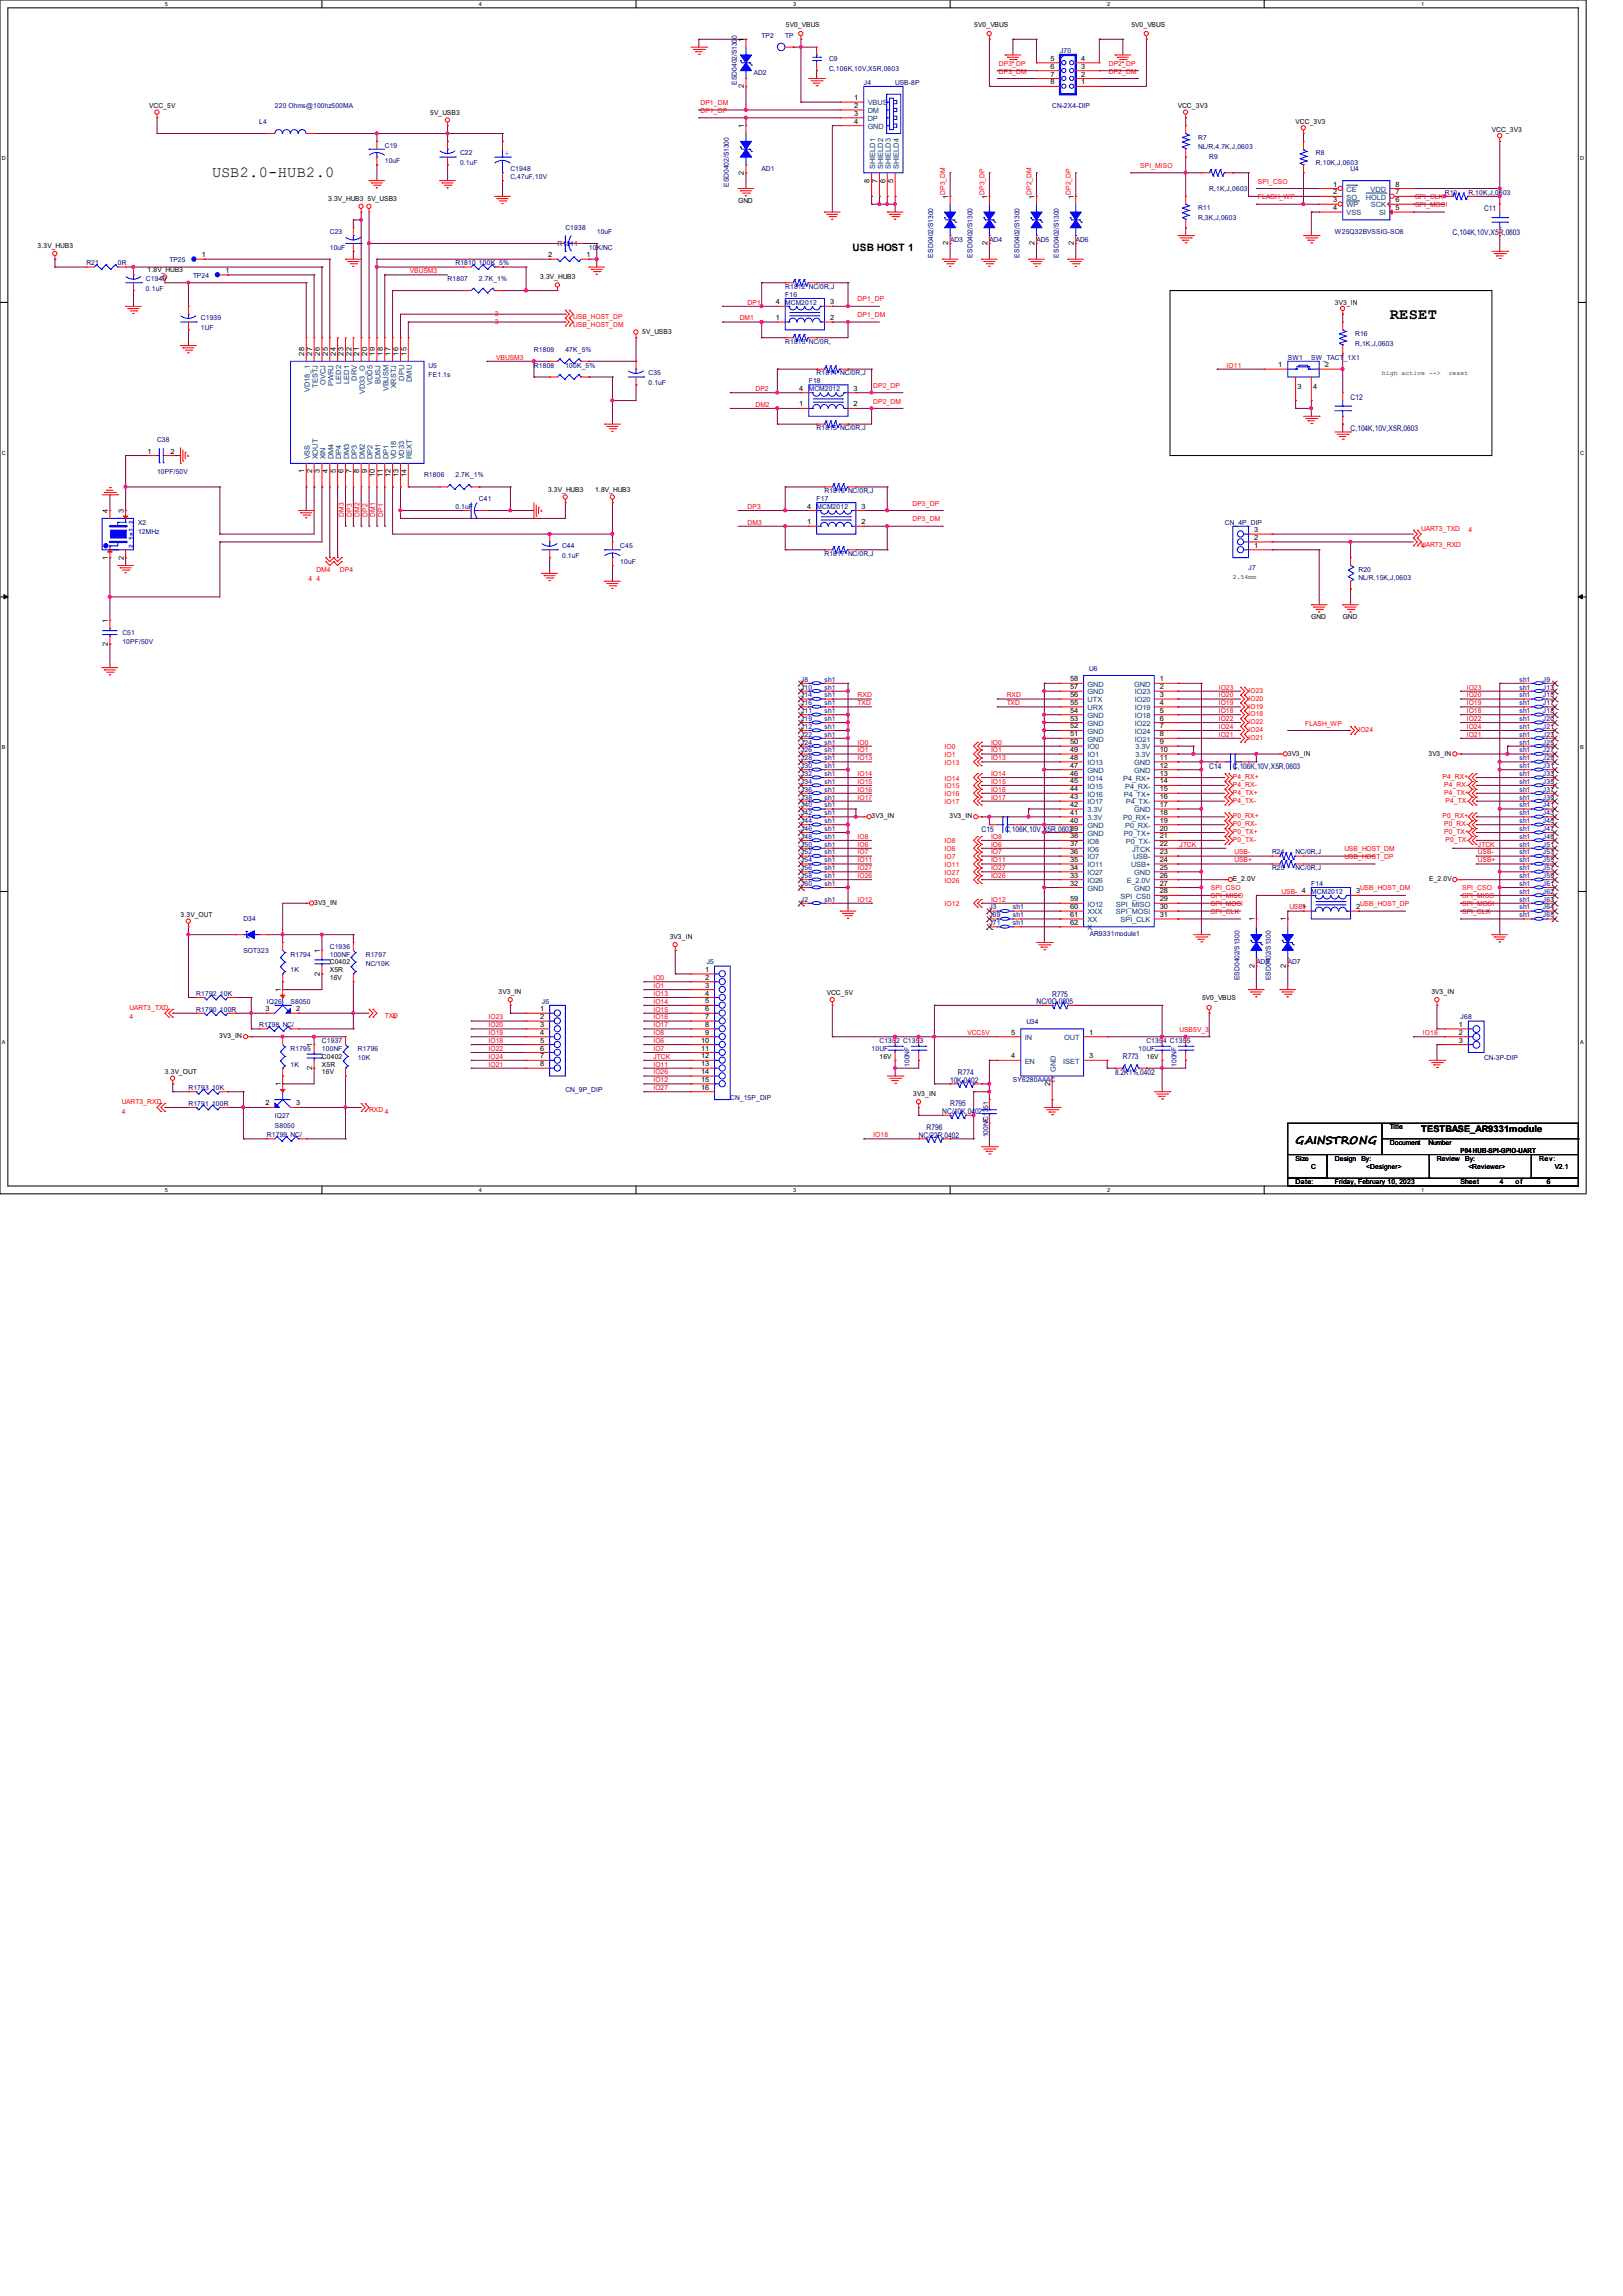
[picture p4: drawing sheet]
<svg xmlns="http://www.w3.org/2000/svg" width="210mm" height="297mm" viewBox="0 0 210 297" stroke-linecap="round" stroke-linejoin="round" font-family="sans-serif">
<defs><g id="words">
<g font-size="2">
<text x="27.4" y="22.9">USB2.0-HUB2.0</text>
<text x="179.8" y="41.3">RESET</text>
</g>
<text font-size="1.4" x="167.6" y="148">GAINSTRONG</text>
<text font-size="1.3" x="110.3" y="32.5">USB HOST 1</text>
<text font-size="1.2" x="183.9" y="146.4">TESTBASE_AR9331module</text>
<text font-size="1" fill="#00f" x="65.3" y="20.2">+</text>
<g font-size="1" fill="#000080">
<text x="192" y="27.3">C11</text>
<text x="188" y="30.4">C,104K,10V,X5R,0603</text>
<text x="174.8" y="51.7">C12</text>
<text x="174.8" y="55.8">C,104K,10V,X5R,0603</text>
<text x="156.5" y="99.4">C14</text>
<text x="159.5" y="99.4">C,106K,10V,X5R,0603</text>
<text x="127" y="107.6">C15</text>
<text x="130" y="107.6">C,106K,10V,X5R,060339</text>
<text x="134.1" y="129.9">NC/0Ω,0805</text>
<text x="136.1" y="128.9">R775</text>
<text x="145.3" y="137">R773</text>
<text x="122.9" y="143.1">R795</text>
<text x="122.9" y="140.1">10K,0402</text>
<text x="124" y="139.1">R774</text>
<text x="144.3" y="139.1">8.2K1%,0402</text>
<text x="118.9" y="147.2">NC/22R,0402</text>
<text x="119.9" y="146.2">R796</text>
<text x="121.9" y="144.1">NC/10K,04</text>
<text x="126.2" y="144.1">02</text>
</g>
<g font-size=".9" fill="#000080">
<text x="95.3" y="5" transform="rotate(-90 95.3 5)">0</text>
<text x="98.6" y="4.9">TP2</text>
<text x="101.6" y="4.9">TP</text>
<text x="95.3" y="11" transform="rotate(-90 95.3 11)">ESD0402/S130</text>
<text x="97.5" y="9.7">AD2</text>
<text x="107.3" y="7.9">C9</text>
<text x="107.3" y="9.1">C,106K,10V,X5R,0603</text>
<text x="111.8" y="11">J4</text>
<text x="115.8" y="11">USB-8P</text>
<text x="137.2" y="6.9">J70</text>
<text x="33.5" y="16">L4</text>
<text x="35.6" y="14">220 Ohms@100hz500MA</text>
<text x="136.1" y="14">CN-2X4-DIP</text>
<text x="49.8" y="19.1">C19</text>
<text x="49.8" y="21.1">10uF</text>
<text x="59.5" y="20.1">C22</text>
<text x="59.5" y="21.3">0.1uF</text>
<text x="66" y="22.1">C1948</text>
<text x="66" y="23.2">C,47uF,10V</text>
<text x="98.6" y="22.1">AD1</text>
<text x="155" y="18.1">R7</text>
<text x="155" y="19.3">NL/R,4.7K,J,0603</text>
<text x="156.5" y="20.6">R9</text>
<text x="170.3" y="20.1">R8</text>
<text x="170.3" y="21.3">R,10K,J,0603</text>
<text x="174.8" y="22.1">U4</text>
<text x="73.2" y="29.8">C1938</text>
<text x="94.3" y="24.2" transform="rotate(-90 94.3 24.2)">ESD0402/S1300</text>
<text x="155" y="27.2">R11</text>
<text x="155" y="28.4">R,3K,J,0603</text>
<text x="156.5" y="24.8">R,1K,J,0603</text>
<text x="186.9" y="25.2">R10</text>
<text x="190" y="25.2">R,10K,J,0603</text>
<text x="11.2" y="34.3">R21</text>
<text x="15.2" y="34.3">0R</text>
<text x="21.9" y="33.9">TP25</text>
<text x="25" y="35.9">TP24</text>
<text x="42.7" y="30.3">C23</text>
<text x="42.7" y="32.3">10uF</text>
<text x="58.9" y="34.3">R1810</text>
<text x="62" y="34.3">100K_5%</text>
<text x="72.1" y="31.8">R1</text>
<text x="73.3" y="31.8">811</text>
<text x="76.2" y="32.3">10K/NC</text>
<text x="77.2" y="30.3">10uF</text>
<text x="120.7" y="33.3" transform="rotate(-90 120.7 33.3)">ESD0402/S1300</text>
<text x="122.9" y="31.3">AD3</text>
<text x="125.8" y="33.3" transform="rotate(-90 125.8 33.3)">ESD0402/S1300</text>
<text x="128" y="31.3">AD4</text>
<text x="131.9" y="33.3" transform="rotate(-90 131.9 33.3)">ESD0402/S1300</text>
<text x="134.1" y="31.3">AD5</text>
<text x="137" y="33.3" transform="rotate(-90 137 33.3)">ESD0402/S1300</text>
<text x="139.2" y="31.3">AD6</text>
<text x="172.7" y="30.3">W25Q32BVSSIG-SO8</text>
<text x="18.9" y="36.4">C1940</text>
<text x="18.9" y="37.6">0.1uF</text>
<text x="26" y="41.4">C1939</text>
<text x="57.9" y="36.4">R1807</text>
<text x="62" y="36.4">2.7K_1%</text>
<text x="101.6" y="37.4">R1812 NC/0R,J</text>
<text x="101.6" y="38.4">F16</text>
<text x="101.6" y="39.4">MCM2012</text>
<text x="26" y="42.7">1UF</text>
<text x="55.5" y="47.5">U5</text>
<text x="69.1" y="47.5">R1808</text>
<text x="69.1" y="45.5">R1809</text>
<text x="73.2" y="47.5">100K_5%</text>
<text x="73.2" y="45.5">47K_5%</text>
<text x="101.6" y="44.5">R1813 NC/0R,</text>
<text x="166.6" y="46.5">SW1</text>
<text x="169.7" y="46.5">SW_TACT</text>
<text x="173.9" y="46.5">_1X1</text>
<text x="175.3" y="43.5">R16</text>
<text x="175.3" y="44.7">R,1K,J,0603</text>
<text x="55.5" y="48.8">FE1.1s</text>
<text x="83.9" y="48.6">C35</text>
<text x="83.9" y="49.8">0.1uF</text>
<text x="104.6" y="49.6">F18</text>
<text x="104.6" y="50.6">MCM2012</text>
<text x="105.7" y="48.6">R1814 NC/0R,J</text>
<text x="20.3" y="57.2">C38</text>
<text x="105.7" y="55.7">R1815 NC/0R,J</text>
<text x="20.3" y="61.3">10PF/50V</text>
<text x="54.9" y="61.8">R1806</text>
<text x="58.9" y="61.8">2.7K_1%</text>
<text x="58.9" y="65.8">0.1uF</text>
<text x="62" y="64.8">C41</text>
<text x="105.7" y="64.8">F17</text>
<text x="105.7" y="65.8">MCM2012</text>
<text x="106.7" y="63.8">R1816 NC/0R,J</text>
<text x="17.9" y="67.9">X2</text>
<text x="17.9" y="69.1">12MHz</text>
<text x="72.7" y="70.9">C44</text>
<text x="80.3" y="70.9">C45</text>
<text x="106.7" y="71.9">R1817 NC/0R,J</text>
<text x="158.5" y="67.9">CN_4P_DIP</text>
<text x="72.7" y="72.1">0.1uF</text>
<text x="80.3" y="72.9">10uF</text>
<text x="161.5" y="73.7">J7</text>
<text x="175.8" y="74">R20</text>
<text x="175.8" y="75">NL/R,15K,J,0603</text>
<text x="15.8" y="82.1">C51</text>
<text x="15.8" y="83.3">10PF/50V</text>
<text x="103.6" y="89.2">J10</text>
<text x="103.6" y="88.2">J8</text>
<text x="106.7" y="89.2">sh1</text>
<text x="106.7" y="88.2">sh1</text>
<text x="140.9" y="86.7">U6</text>
<text x="196.6" y="89.2">sh1</text>
<text x="196.6" y="88.2">sh1</text>
<text x="199.6" y="89.2">J13</text>
<text x="199.6" y="88.2">J9</text>
<text x="103.6" y="91.2">J16</text>
<text x="103.6" y="95.3">J22</text>
<text x="103.6" y="93.3">J19</text>
<text x="103.6" y="90.2">J14</text>
<text x="103.6" y="94.3">J12</text>
<text x="103.6" y="92.2">J11</text>
<text x="106.7" y="91.2">sh1</text>
<text x="106.7" y="95.3">sh1</text>
<text x="106.7" y="93.3">sh1</text>
<text x="106.7" y="90.2">sh1</text>
<text x="106.7" y="94.3">sh1</text>
<text x="106.7" y="92.2">sh1</text>
<text x="196.6" y="95.3">sh1</text>
<text x="196.6" y="93.3">sh1</text>
<text x="196.6" y="91.2">sh1</text>
<text x="196.6" y="94.3">sh1</text>
<text x="196.6" y="92.2">sh1</text>
<text x="196.6" y="90.2">sh1</text>
<text x="199.6" y="95.3">J23</text>
<text x="199.6" y="93.3">J20</text>
<text x="199.6" y="91.2">J17</text>
<text x="199.6" y="94.3">J21</text>
<text x="199.6" y="92.2">J18</text>
<text x="199.6" y="90.2">J15</text>
<text x="103.6" y="98.3">J28</text>
<text x="103.6" y="96.3">J24</text>
<text x="103.6" y="101.4">J34</text>
<text x="103.6" y="99.4">J30</text>
<text x="103.6" y="97.3">J26</text>
<text x="103.6" y="100.4">J32</text>
<text x="106.7" y="98.3">sh1</text>
<text x="106.7" y="96.3">sh1</text>
<text x="106.7" y="101.4">sh1</text>
<text x="106.7" y="99.4">sh1</text>
<text x="106.7" y="97.3">sh1</text>
<text x="106.7" y="100.4">sh1</text>
<text x="196.6" y="97.3">sh1</text>
<text x="196.6" y="101.4">sh1</text>
<text x="196.6" y="99.4">sh1</text>
<text x="196.6" y="98.3">sh1</text>
<text x="196.6" y="96.3">sh1</text>
<text x="196.6" y="100.4">sh1</text>
<text x="199.6" y="97.3">J27</text>
<text x="199.6" y="101.4">J35</text>
<text x="199.6" y="99.4">J31</text>
<text x="199.6" y="98.3">J29</text>
<text x="199.6" y="96.3">J25</text>
<text x="199.6" y="100.4">J33</text>
<text x="103.6" y="106.5">J44</text>
<text x="103.6" y="104.4">J40</text>
<text x="103.6" y="103.4">J38</text>
<text x="103.6" y="107.5">J46</text>
<text x="103.6" y="105.5">J42</text>
<text x="103.6" y="102.4">J36</text>
<text x="106.7" y="106.5">sh1</text>
<text x="106.7" y="104.4">sh1</text>
<text x="106.7" y="103.4">sh1</text>
<text x="106.7" y="107.5">sh1</text>
<text x="106.7" y="105.5">sh1</text>
<text x="106.7" y="102.4">sh1</text>
<text x="196.6" y="107.5">sh1</text>
<text x="196.6" y="105.5">sh1</text>
<text x="196.6" y="106.5">sh1</text>
<text x="196.6" y="104.4">sh1</text>
<text x="196.6" y="103.4">sh1</text>
<text x="196.6" y="102.4">sh1</text>
<text x="199.6" y="107.5">J47</text>
<text x="199.6" y="105.5">J43</text>
<text x="199.6" y="106.5">J45</text>
<text x="199.6" y="104.4">J41</text>
<text x="199.6" y="103.4">J39</text>
<text x="199.6" y="102.4">J37</text>
<text x="103.6" y="110.5">J52</text>
<text x="103.6" y="108.5">J48</text>
<text x="103.6" y="112.6">J56</text>
<text x="103.6" y="111.5">J54</text>
<text x="103.6" y="109.5">J50</text>
<text x="103.6" y="113.6">J58</text>
<text x="106.7" y="110.5">sh1</text>
<text x="106.7" y="108.5">sh1</text>
<text x="106.7" y="112.6">sh1</text>
<text x="106.7" y="111.5">sh1</text>
<text x="106.7" y="109.5">sh1</text>
<text x="106.7" y="113.6">sh1</text>
<text x="164.6" y="112.6">R25</text>
<text x="164.6" y="110.5">R24</text>
<text x="167.6" y="112.6">NC/0R,J</text>
<text x="167.6" y="110.5">NC/0R,J</text>
<text x="196.6" y="112.6">sh1</text>
<text x="196.6" y="111.5">sh1</text>
<text x="196.6" y="109.5">sh1</text>
<text x="196.6" y="113.6">sh1</text>
<text x="196.6" y="110.5">sh1</text>
<text x="196.6" y="108.5">sh1</text>
<text x="199.6" y="112.6">J57</text>
<text x="199.6" y="111.5">J55</text>
<text x="199.6" y="109.5">J51</text>
<text x="199.6" y="113.6">J59</text>
<text x="199.6" y="110.5">J53</text>
<text x="199.6" y="108.5">J49</text>
<text x="31.5" y="119.2">D34</text>
<text x="103.6" y="114.6">J60</text>
<text x="103.6" y="116.6">J2</text>
<text x="106.7" y="114.6">sh1</text>
<text x="106.7" y="116.6">sh1</text>
<text x="128" y="118.7">J69</text>
<text x="128" y="117.6">J3</text>
<text x="128" y="119.7">J71</text>
<text x="131.1" y="118.7">sh1</text>
<text x="131.1" y="117.6">sh1</text>
<text x="131.1" y="119.7">sh1</text>
<text x="169.7" y="114.6">F14</text>
<text x="169.7" y="115.6">MCM2012</text>
<text x="196.6" y="114.6">sh1</text>
<text x="196.6" y="118.7">sh1</text>
<text x="196.6" y="117.6">sh1</text>
<text x="196.6" y="116.6">sh1</text>
<text x="196.6" y="115.6">sh1</text>
<text x="199.6" y="114.6">J61</text>
<text x="199.6" y="118.7">J65</text>
<text x="199.6" y="117.6">J64</text>
<text x="199.6" y="116.6">J63</text>
<text x="199.6" y="115.6">J62</text>
<text x="31.5" y="123.3">SOT323</text>
<text x="37.6" y="123.7">R1794</text>
<text x="37.6" y="125.8">1K</text>
<text x="42.7" y="122.7">C1936</text>
<text x="42.7" y="123.7">100NF</text>
<text x="47.3" y="123.7">R1797</text>
<text x="47.3" y="125">NC/10K</text>
<text x="91.4" y="124.8">J5</text>
<text x="141" y="121.1">AR9331module1</text>
<text x="162.6" y="124.8">AD8</text>
<text x="166.6" y="124.8">AD7</text>
<text x="25.4" y="130.9">R1790</text>
<text x="25.4" y="128.8">R1792</text>
<text x="28.4" y="130.9">100R</text>
<text x="28.4" y="128.8">10K</text>
<text x="34.5" y="129.8">IQ26</text>
<text x="37.6" y="129.8">S8050</text>
<text x="70.1" y="129.8">J6</text>
<text x="160.4" y="126.8" transform="rotate(-90 160.4 126.8)">ESD0402/S1300</text>
<text x="164.4" y="126.8" transform="rotate(-90 164.4 126.8)">ESD0402/S1300</text>
<text x="189" y="131.9">J68</text>
<text x="33.5" y="132.9">R1798 NC/</text>
<text x="37.6" y="135.9">R1795</text>
<text x="37.6" y="138">1K</text>
<text x="41.7" y="134.9">C1937</text>
<text x="41.7" y="135.9">100NF</text>
<text x="46.3" y="135.9">R1796</text>
<text x="46.3" y="137.2">10K</text>
<text x="112.8" y="135.9">10UF</text>
<text x="113.8" y="134.9">C1352 C1353</text>
<text x="117.7" y="138" transform="rotate(-90 117.7 138)">100NF</text>
<text x="132.8" y="132.5">U34</text>
<text x="147.3" y="135.9">10UF</text>
<text x="148.3" y="134.9">C1354 C1355</text>
<text x="152.2" y="138" transform="rotate(-90 152.2 138)">100NF</text>
<text x="192" y="137.2">CN-3P-DIP</text>
<text x="24.4" y="143">R1791</text>
<text x="24.4" y="141">R1793</text>
<text x="27.4" y="143">100R</text>
<text x="27.4" y="141">10K</text>
<text x="73.2" y="141.2">CN_9P_DIP</text>
<text x="94.5" y="142.2">CN_15P_DIP</text>
<text x="131.1" y="140">SY6280AAAC</text>
<text x="34.5" y="147.1">R1799 NC/</text>
<text x="35.6" y="144.7">IQ27</text>
<text x="35.6" y="145.9">S8050</text>
<text x="127.8" y="147.1" transform="rotate(-90 127.8 147.1)">100NF</text>
<text x="127.8" y="145" transform="rotate(-90 127.8 145)">C1351</text>
</g>
<g font-size=".9">
<text x="96.3" y="5.4" transform="rotate(-90 96.3 5.4)">1</text>
<text x="101.7" y="3.4">5V0_VBUS</text>
<text x="126.1" y="3.4">5V0_VBUS</text>
<text x="146.4" y="3.4">5V0_VBUS</text>
<text x="96.3" y="11.4" transform="rotate(-90 96.3 11.4)">2</text>
<text x="135.9" y="7.9">5</text>
<text x="135.9" y="9.9">7</text>
<text x="135.9" y="8.9">6</text>
<text x="135.9" y="10.9">8</text>
<text x="139.9" y="10.9">1</text>
<text x="139.9" y="8.9">3</text>
<text x="139.9" y="9.9">2</text>
<text x="139.9" y="7.9">4</text>
<text x="19.3" y="14">VCC_5V</text>
<text x="55.7" y="14.8">5V_USB3</text>
<text x="96.3" y="16.6" transform="rotate(-90 96.3 16.6)">1</text>
<text x="110.5" y="13">1</text>
<text x="110.5" y="14">2</text>
<text x="110.5" y="15">3</text>
<text x="110.5" y="16">4</text>
<text x="152.4" y="14">VCC_3V3</text>
<text x="167.6" y="16">VCC_3V3</text>
<text x="193" y="17.1">VCC_3V3</text>
<text x="96.3" y="22.6" transform="rotate(-90 96.3 22.6)">2</text>
<text x="112.5" y="23.6" transform="rotate(-90 112.5 23.6)">8</text>
<text x="113.5" y="23.6" transform="rotate(-90 113.5 23.6)">7</text>
<text x="114.6" y="23.6" transform="rotate(-90 114.6 23.6)">6</text>
<text x="115.6" y="23.6" transform="rotate(-90 115.6 23.6)">5</text>
<text x="42.5" y="26">3.3V_HUB3</text>
<text x="47.5" y="26">5V_USB3</text>
<text x="95.5" y="26.2">GND</text>
<text x="122.7" y="25.7" transform="rotate(-90 122.7 25.7)">1</text>
<text x="127.8" y="25.7" transform="rotate(-90 127.8 25.7)">1</text>
<text x="133.9" y="25.7" transform="rotate(-90 133.9 25.7)">1</text>
<text x="138.9" y="25.7" transform="rotate(-90 138.9 25.7)">1</text>
<text x="172.5" y="24.1">1</text>
<text x="172.5" y="25.1">2</text>
<text x="172.5" y="26.2">3</text>
<text x="172.5" y="27.2">4</text>
<text x="180.6" y="27.2">5</text>
<text x="180.6" y="26.2">6</text>
<text x="180.6" y="25.1">7</text>
<text x="180.6" y="24.1">8</text>
<text x="4.9" y="32.1">3.3V_HUB3</text>
<text x="19.1" y="35.1">1.8V_HUB3</text>
<text x="26.1" y="33.3">1</text>
<text x="29.2" y="35.3">1</text>
<text x="70.9" y="33.3">2</text>
<text x="75.9" y="33.3">1</text>
<text x="122.7" y="31.8" transform="rotate(-90 122.7 31.8)">2</text>
<text x="127.8" y="31.8" transform="rotate(-90 127.8 31.8)">2</text>
<text x="133.9" y="31.8" transform="rotate(-90 133.9 31.8)">2</text>
<text x="138.9" y="31.8" transform="rotate(-90 138.9 31.8)">2</text>
<text x="69.9" y="36.2">3.3V_HUB3</text>
<text x="100.4" y="41.4">1</text>
<text x="100.4" y="39.4">4</text>
<text x="107.4" y="41.4">2</text>
<text x="107.4" y="39.4">3</text>
<text x="172.7" y="39.4">3V3_IN</text>
<text x="39.4" y="46" transform="rotate(-90 39.4 46)">28</text>
<text x="40.4" y="46" transform="rotate(-90 40.4 46)">27</text>
<text x="41.4" y="46" transform="rotate(-90 41.4 46)">26</text>
<text x="42.4" y="46" transform="rotate(-90 42.4 46)">25</text>
<text x="43.4" y="46" transform="rotate(-90 43.4 46)">24</text>
<text x="44.4" y="46" transform="rotate(-90 44.4 46)">23</text>
<text x="45.5" y="46" transform="rotate(-90 45.5 46)">22</text>
<text x="46.5" y="46" transform="rotate(-90 46.5 46)">21</text>
<text x="47.5" y="46" transform="rotate(-90 47.5 46)">20</text>
<text x="48.5" y="46" transform="rotate(-90 48.5 46)">19</text>
<text x="49.5" y="46" transform="rotate(-90 49.5 46)">18</text>
<text x="50.5" y="46" transform="rotate(-90 50.5 46)">17</text>
<text x="51.6" y="46" transform="rotate(-90 51.6 46)">16</text>
<text x="52.6" y="46" transform="rotate(-90 52.6 46)">15</text>
<text x="83.1" y="43.3">5V_USB3</text>
<text x="165.4" y="47.5">1</text>
<text x="171.4" y="47.5">2</text>
<text x="103.4" y="52.6">1</text>
<text x="103.4" y="50.5">4</text>
<text x="110.4" y="52.6">2</text>
<text x="110.4" y="50.5">3</text>
<text x="167.9" y="50.3">3</text>
<text x="169.9" y="50.3">4</text>
<text x="19.1" y="58.7">1</text>
<text x="22.1" y="58.7">2</text>
<text x="39.4" y="61.2" transform="rotate(-90 39.4 61.2)">1</text>
<text x="40.4" y="61.2" transform="rotate(-90 40.4 61.2)">2</text>
<text x="41.4" y="61.2" transform="rotate(-90 41.4 61.2)">3</text>
<text x="42.4" y="61.2" transform="rotate(-90 42.4 61.2)">4</text>
<text x="43.4" y="61.2" transform="rotate(-90 43.4 61.2)">5</text>
<text x="44.4" y="61.2" transform="rotate(-90 44.4 61.2)">6</text>
<text x="45.5" y="61.2" transform="rotate(-90 45.5 61.2)">7</text>
<text x="46.5" y="61.2" transform="rotate(-90 46.5 61.2)">8</text>
<text x="47.5" y="61.2" transform="rotate(-90 47.5 61.2)">9</text>
<text x="48.5" y="61.8" transform="rotate(-90 48.5 61.8)">10</text>
<text x="49.5" y="61.8" transform="rotate(-90 49.5 61.8)">11</text>
<text x="50.5" y="61.8" transform="rotate(-90 50.5 61.8)">12</text>
<text x="51.6" y="61.8" transform="rotate(-90 51.6 61.8)">13</text>
<text x="52.6" y="61.8" transform="rotate(-90 52.6 61.8)">14</text>
<text x="70.9" y="63.6">3.3V_HUB3</text>
<text x="77" y="63.6">1.8V_HUB3</text>
<text x="104.4" y="65.8">4</text>
<text x="111.5" y="65.8">3</text>
<text x="14" y="66.3" transform="rotate(-90 14 66.3)">4</text>
<text x="16" y="66.3" transform="rotate(-90 16 66.3)">3</text>
<text x="104.4" y="67.8">1</text>
<text x="111.5" y="67.8">2</text>
<text x="162.3" y="70.9">1</text>
<text x="162.3" y="69.8">2</text>
<text x="162.3" y="68.8">3</text>
<text x="14" y="72.4" transform="rotate(-90 14 72.4)">1</text>
<text x="16" y="72.4" transform="rotate(-90 16 72.4)">2</text>
<text x="14" y="83.6" transform="rotate(-90 14 83.6)">2</text>
<text x="14" y="80.6" transform="rotate(-90 14 80.6)">1</text>
<text x="169.7" y="80.1">GND</text>
<text x="173.7" y="80.1">GND</text>
<text x="138.5" y="89.2">57</text>
<text x="138.5" y="88.1">58</text>
<text x="150.1" y="88.1">1</text>
<text x="150.1" y="89.2">2</text>
<text x="138.5" y="95.2">51</text>
<text x="138.5" y="94.2">52</text>
<text x="138.5" y="93.2">53</text>
<text x="138.5" y="92.2">54</text>
<text x="138.5" y="91.2">55</text>
<text x="138.5" y="90.2">56</text>
<text x="150.1" y="90.2">3</text>
<text x="150.1" y="91.2">4</text>
<text x="150.1" y="92.2">5</text>
<text x="150.1" y="93.2">6</text>
<text x="150.1" y="94.2">7</text>
<text x="150.1" y="95.2">8</text>
<text x="138.5" y="101.3">45</text>
<text x="138.5" y="100.3">46</text>
<text x="138.5" y="99.3">47</text>
<text x="138.5" y="98.3">48</text>
<text x="138.5" y="97.3">49</text>
<text x="138.5" y="96.3">50</text>
<text x="150.1" y="96.3">9</text>
<text x="150.1" y="97.3">10</text>
<text x="150.1" y="98.3">11</text>
<text x="150.1" y="99.3">12</text>
<text x="150.1" y="101.3">14</text>
<text x="150.1" y="100.3">13</text>
<text x="166.6" y="97.7">3V3_IN</text>
<text x="184.8" y="97.7">3V3_IN</text>
<text x="112.8" y="105.9">3V3_IN</text>
<text x="122.9" y="105.9">3V3_IN</text>
<text x="138.5" y="106.4">40</text>
<text x="138.5" y="105.4">41</text>
<text x="138.5" y="104.4">42</text>
<text x="138.5" y="103.4">43</text>
<text x="138.5" y="102.4">44</text>
<text x="150.1" y="104.4">17</text>
<text x="150.1" y="102.4">15</text>
<text x="150.1" y="103.4">16</text>
<text x="150.1" y="105.4">18</text>
<text x="150.1" y="106.4">19</text>
<text x="150.1" y="107.4">20</text>
<text x="138.5" y="113.5">33</text>
<text x="138.5" y="112.5">34</text>
<text x="138.5" y="111.5">35</text>
<text x="138.5" y="110.5">36</text>
<text x="138.5" y="109.5">37</text>
<text x="138.5" y="108.5">38</text>
<text x="150.1" y="110.5">23</text>
<text x="150.1" y="111.5">24</text>
<text x="150.1" y="112.5">25</text>
<text x="150.1" y="113.5">26</text>
<text x="150.1" y="108.5">21</text>
<text x="150.1" y="109.5">22</text>
<text x="23.4" y="118.7">3.3V_OUT</text>
<text x="40.6" y="117.1">3V3_IN</text>
<text x="138.5" y="114.6">32</text>
<text x="138.5" y="116.6">59</text>
<text x="138.5" y="117.6">60</text>
<text x="138.5" y="118.6">61</text>
<text x="138.5" y="119.6">62</text>
<text x="150.1" y="114.6">27</text>
<text x="150.1" y="115.6">28</text>
<text x="150.1" y="116.6">29</text>
<text x="150.1" y="117.6">30</text>
<text x="150.1" y="118.6">31</text>
<text x="159.5" y="114">E_2.0V</text>
<text x="162.3" y="119.2" transform="rotate(-90 162.3 119.2)">1</text>
<text x="166.4" y="119.2" transform="rotate(-90 166.4 119.2)">1</text>
<text x="175.5" y="117.6">2</text>
<text x="175.5" y="115.6">3</text>
<text x="184.9" y="114">E_2.0V</text>
<text x="41.4" y="123.2" transform="rotate(-90 41.4 123.2)">1</text>
<text x="42.7" y="124.8">C0402</text>
<text x="42.7" y="125.8">X5R</text>
<text x="86.7" y="121.5">3V3_IN</text>
<text x="91.2" y="125.7">1</text>
<text x="162.3" y="125.2" transform="rotate(-90 162.3 125.2)">2</text>
<text x="166.4" y="125.2" transform="rotate(-90 166.4 125.2)">2</text>
<text x="34.3" y="130.8">3</text>
<text x="36.3" y="128.3" transform="rotate(-90 36.3 128.3)">1</text>
<text x="38.3" y="130.8">2</text>
<text x="41.4" y="126.2" transform="rotate(-90 41.4 126.2)">2</text>
<text x="42.7" y="126.8">16V</text>
<text x="64.5" y="128.6">3V3_IN</text>
<text x="69.9" y="130.8">1</text>
<text x="69.9" y="131.8">2</text>
<text x="91.2" y="126.7">2</text>
<text x="91.2" y="127.8">3</text>
<text x="91.2" y="128.8">4</text>
<text x="91.2" y="129.8">5</text>
<text x="91.2" y="130.8">6</text>
<text x="91.2" y="131.8">7</text>
<text x="107" y="128.7">VCC_5V</text>
<text x="155.5" y="129.4">5V0_VBUS</text>
<text x="185.2" y="128.6">3V3_IN</text>
<text x="28.4" y="134.3">3V3_IN</text>
<text x="40.4" y="135.4" transform="rotate(-90 40.4 135.4)">1</text>
<text x="41.7" y="136.9">C0402</text>
<text x="41.7" y="138">X5R</text>
<text x="69.9" y="132.8">3</text>
<text x="69.9" y="133.9">4</text>
<text x="69.9" y="134.9">5</text>
<text x="69.9" y="135.9">6</text>
<text x="69.9" y="136.9">7</text>
<text x="69.9" y="137.9">8</text>
<text x="90.7" y="134.9">10</text>
<text x="90.7" y="135.9">11</text>
<text x="90.7" y="136.9">12</text>
<text x="90.7" y="137.9">13</text>
<text x="91.2" y="132.8">8</text>
<text x="91.2" y="133.9">9</text>
<text x="113.8" y="136.9">16V</text>
<text x="130.9" y="136.9">4</text>
<text x="130.9" y="133.9">5</text>
<text x="140.9" y="133.9">1</text>
<text x="140.9" y="136.9">3</text>
<text x="148.3" y="136.9">16V</text>
<text x="188.8" y="132.8">1</text>
<text x="188.8" y="133.9">2</text>
<text x="188.8" y="134.9">3</text>
<text x="21.3" y="139">3.3V_OUT</text>
<text x="34.3" y="143">2</text>
<text x="36.3" y="140.5" transform="rotate(-90 36.3 140.5)">1</text>
<text x="38.3" y="143">3</text>
<text x="40.4" y="138.4" transform="rotate(-90 40.4 138.4)">2</text>
<text x="41.7" y="139">16V</text>
<text x="90.7" y="138.9">14</text>
<text x="90.7" y="140">15</text>
<text x="90.7" y="141">16</text>
<text x="118.2" y="141.8">3V3_IN</text>
<text x="135.9" y="140.5" transform="rotate(-90 135.9 140.5)">2</text>
<text x="179.8" y="146.1">Title</text>
<text x="179.8" y="148.1">Document</text>
<text x="184.8" y="148.1">Number</text>
<text x="189" y="149.1">P04 HUB-SPI-GPIO-UART</text>
<text x="167.6" y="150.2">Size</text>
<text x="167.6" y="153.2">Date:</text>
<text x="169.7" y="151.2">C</text>
<text x="172.7" y="150.2">Design</text>
<text x="172.7" y="153.2">Friday, February 10, 2023</text>
<text x="176.1" y="150.2">By:</text>
<text x="176.8" y="151.2">&lt;Designer&gt;</text>
<text x="185.9" y="150.2">Review</text>
<text x="189" y="153.2">Sheet</text>
<text x="189.6" y="150.2">By:</text>
<text x="190" y="151.2">&lt;Reviewer&gt;</text>
<text x="194.1" y="153.2">4</text>
<text x="196.1" y="153.2">of</text>
<text x="199.1" y="150.2">Rev:</text>
<text x="200.2" y="153.2">6</text>
<text x="201.2" y="151.2">V2.1</text>
</g>
<g font-size=".9" fill="#f00">
<text x="129.2" y="8.5">DP3_DP</text>
<text x="129.2" y="9.5">DP3_DM</text>
<text x="143.5" y="8.5">DP2_DP</text>
<text x="143.5" y="9.5">DP2_DM</text>
<text x="90.6" y="13.6">DP1_DM</text>
<text x="90.6" y="14.6">DP1_DP</text>
<text x="147.5" y="21.7">SPI_MISO</text>
<text x="162.8" y="23.7">SPI_CSO</text>
<text x="122.3" y="25.2" transform="rotate(-90 122.3 25.2)">DP3_DM</text>
<text x="127.4" y="25.2" transform="rotate(-90 127.4 25.2)">DP3_DP</text>
<text x="133.5" y="25.2" transform="rotate(-90 133.5 25.2)">DP2_DM</text>
<text x="138.6" y="25.2" transform="rotate(-90 138.6 25.2)">DP2_DP</text>
<text x="162.8" y="25.8">FLASH_WP</text>
<text x="183.1" y="26.8">SPI_MOSI</text>
<text x="183.1" y="25.8">SPI_CLK</text>
<text x="53" y="35.3">VBUSM3</text>
<text x="64" y="41.9">3</text>
<text x="64" y="40.9">3</text>
<text x="74.2" y="41.2">USB_HOST_DP</text>
<text x="95.7" y="41.4">DM1</text>
<text x="96.7" y="39.4">DP1</text>
<text x="111" y="39">DP1_DP</text>
<text x="111" y="41">DP1_DM</text>
<text x="64.2" y="46.5">VBUSM3</text>
<text x="74.2" y="42.2">USB_HOST_DM</text>
<text x="158.7" y="47.5">IO11</text>
<text x="97.7" y="50.6">DP2</text>
<text x="97.7" y="52.6">DM2</text>
<text x="113" y="52.2">DP2_DM</text>
<text x="113" y="50.2">DP2_DP</text>
<text x="96.7" y="65.8">DP3</text>
<text x="118.1" y="65.4">DP3_DP</text>
<text x="44.5" y="66.8" transform="rotate(-90 44.5 66.8)">DM3</text>
<text x="45.5" y="66.8" transform="rotate(-90 45.5 66.8)">DP3</text>
<text x="46.5" y="66.8" transform="rotate(-90 46.5 66.8)">DM2</text>
<text x="47.5" y="66.8" transform="rotate(-90 47.5 66.8)">DP2</text>
<text x="48.6" y="66.8" transform="rotate(-90 48.6 66.8)">DM1</text>
<text x="49.6" y="66.8" transform="rotate(-90 49.6 66.8)">DP1</text>
<text x="96.7" y="67.9">DM3</text>
<text x="118.1" y="67.4">DP3_DM</text>
<text x="183.9" y="68.7">UART3_TXD</text>
<text x="183.9" y="70.7">UART3_RXD</text>
<text x="183.9" y="70.9">4</text>
<text x="190" y="68.9">4</text>
<text x="39.9" y="75.2">4</text>
<text x="40.9" y="74">DM4</text>
<text x="40.9" y="75.2">4</text>
<text x="44" y="74">DP4</text>
<text x="157.7" y="89.2">IO23</text>
<text x="161.5" y="89.6">IO23</text>
<text x="189.8" y="89.2">IO23</text>
<text x="111" y="91.2">TXD</text>
<text x="111" y="90.2">RXD</text>
<text x="130.3" y="90.2">RXD</text>
<text x="130.3" y="91.2">TXD</text>
<text x="157.7" y="90.2">IO20</text>
<text x="157.7" y="91.2">IO19</text>
<text x="157.7" y="92.2">IO18</text>
<text x="157.7" y="93.3">IO22</text>
<text x="157.7" y="94.3">IO24</text>
<text x="157.7" y="95.3">IO21</text>
<text x="161.5" y="90.6">IO20</text>
<text x="161.5" y="91.7">IO19</text>
<text x="161.5" y="92.7">IO18</text>
<text x="161.5" y="93.7">IO22</text>
<text x="161.5" y="94.7">IO24</text>
<text x="161.5" y="95.7">IO21</text>
<text x="168.9" y="93.9">FLASH_WP</text>
<text x="175.8" y="94.7">IO24</text>
<text x="189.8" y="90.2">IO20</text>
<text x="189.8" y="92.2">IO18</text>
<text x="189.8" y="91.2">IO19</text>
<text x="189.8" y="94.3">IO24</text>
<text x="189.8" y="93.3">IO22</text>
<text x="189.8" y="95.3">IO21</text>
<text x="111" y="98.3">IO13</text>
<text x="111" y="96.3">IO0</text>
<text x="111" y="97.3">IO1</text>
<text x="111" y="100.4">IO14</text>
<text x="111" y="101.4">IO15</text>
<text x="122.2" y="96.9">IO0</text>
<text x="122.2" y="97.9">IO1</text>
<text x="122.2" y="98.9">IO13</text>
<text x="122.2" y="101">IO14</text>
<text x="122.2" y="102">IO15</text>
<text x="128.2" y="97.3">IO1</text>
<text x="128.2" y="96.3">IO0</text>
<text x="128.2" y="98.3">IO13</text>
<text x="128.2" y="100.4">IO14</text>
<text x="128.2" y="101.4">IO15</text>
<text x="159.5" y="100.8">P4_RX+</text>
<text x="159.5" y="101.8">P4_RX-</text>
<text x="186.6" y="100.8">P4_RX+</text>
<text x="186.9" y="101.8">P4_RX-</text>
<text x="111" y="102.4">IO16</text>
<text x="111" y="103.4">IO17</text>
<text x="122.2" y="103">IO16</text>
<text x="122.2" y="104">IO17</text>
<text x="128.2" y="102.4">IO16</text>
<text x="128.2" y="103.4">IO17</text>
<text x="159.5" y="102.8">P4_TX+</text>
<text x="159.5" y="103.8">P4_TX-</text>
<text x="159.5" y="106.9">P0_RX-</text>
<text x="159.5" y="107.9">P0_TX+</text>
<text x="159.5" y="105.9">P0_RX+</text>
<text x="186.6" y="105.9">P0_RX+</text>
<text x="186.9" y="102.8">P4_TX+</text>
<text x="186.9" y="106.9">P0_RX-</text>
<text x="186.9" y="107.9">P0_TX+</text>
<text x="187" y="103.8">P4_TX-</text>
<text x="111" y="108.5">IO8</text>
<text x="111" y="109.5">IO6</text>
<text x="111" y="110.5">IO7</text>
<text x="111" y="111.5">IO11</text>
<text x="111" y="112.6">IO27</text>
<text x="111" y="113.6">IO26</text>
<text x="122.2" y="109.1">IO8</text>
<text x="122.2" y="111.1">IO7</text>
<text x="122.2" y="110.1">IO6</text>
<text x="122.2" y="113.2">IO27</text>
<text x="122.2" y="112.1">IO11</text>
<text x="128.2" y="108.5">IO8</text>
<text x="128.2" y="109.5">IO6</text>
<text x="128.2" y="110.5">IO7</text>
<text x="128.2" y="111.5">IO11</text>
<text x="128.2" y="112.6">IO27</text>
<text x="128.2" y="113.6">IO26</text>
<text x="152.6" y="109.5">JTCK</text>
<text x="159.5" y="108.9">P0_TX-</text>
<text x="159.7" y="110.5">USB-</text>
<text x="159.7" y="111.5">USB+</text>
<text x="173.9" y="110.1">USB_HOST_DM</text>
<text x="173.9" y="111.1">USB_HOST_DP</text>
<text x="187" y="108.9">P0_TX-</text>
<text x="191.2" y="111.5">USB+</text>
<text x="191.2" y="110.5">USB-</text>
<text x="191.2" y="109.5">JTCK</text>
<text x="111" y="116.6">IO12</text>
<text x="122.2" y="114.2">IO26</text>
<text x="122.2" y="117.2">IO12</text>
<text x="128.2" y="116.6">IO12</text>
<text x="156.7" y="115.2">SPI_CSO</text>
<text x="156.7" y="116.2">SPI_MISO</text>
<text x="156.7" y="117.2">SPI_MOSI</text>
<text x="156.7" y="118.2">SPI_CLK</text>
<text x="165.8" y="115.6">USB- 4</text>
<text x="166.8" y="117.6">USB1+</text>
<text x="176" y="115.2">USB_HOST_DM</text>
<text x="176" y="117.2">USB_HOST_DP</text>
<text x="189.2" y="115.2">SPI_CSO</text>
<text x="189.2" y="116.2">SPI_MISO</text>
<text x="189.2" y="118.2">SPI_CLK</text>
<text x="189.2" y="117.2">SPI_MOSI</text>
<text x="16.8" y="130.6">UART3_TXD</text>
<text x="16.8" y="131.9">4</text>
<text x="49.8" y="131.7">TX4D</text>
<text x="63.2" y="131.9">IO23</text>
<text x="84.5" y="129.8">IO14</text>
<text x="84.5" y="128.8">IO13</text>
<text x="84.5" y="126.8">IO0</text>
<text x="84.5" y="127.8">IO1</text>
<text x="84.5" y="130.9">IO15</text>
<text x="84.5" y="131.9">IO16</text>
<text x="63.2" y="133.9">IO19</text>
<text x="63.2" y="132.9">IO20</text>
<text x="63.2" y="138">IO21</text>
<text x="63.2" y="136.9">IO24</text>
<text x="63.2" y="135.9">IO22</text>
<text x="63.2" y="134.9">IO18</text>
<text x="84.5" y="133.9">IO8</text>
<text x="84.5" y="134.9">IO6</text>
<text x="84.5" y="135.9">IO7</text>
<text x="84.5" y="132.9">IO17</text>
<text x="84.5" y="138">IO11</text>
<text x="84.5" y="136.9">JTCK</text>
<text x="125.2" y="133.9">VCC5V</text>
<text x="152.6" y="133.5">USB5V_3</text>
<text x="184.1" y="133.9">IO18</text>
<text x="15.7" y="142.8">UART3_RXD</text>
<text x="47.8" y="143.8">RXD 4</text>
<text x="84.5" y="141">IO27</text>
<text x="84.5" y="139">IO26</text>
<text x="84.5" y="140">IO12</text>
<text x="15.7" y="144.1">4</text>
<text x="113" y="147.1">IO18</text>
</g>
<g font-size=".9" fill="#004080">
<text x="112.3" y="13.6">VBUS</text>
<text x="112.3" y="14.6">DM</text>
<text x="112.3" y="15.7">DP</text>
<text x="112.3" y="16.7">GND</text>
<text x="113.2" y="21.8" transform="rotate(-90 113.2 21.8)">SHIELD1</text>
<text x="114.3" y="21.8" transform="rotate(-90 114.3 21.8)">SHIELD2</text>
<text x="115.3" y="21.8" transform="rotate(-90 115.3 21.8)">SHIELD3</text>
<text x="116.3" y="21.8" transform="rotate(-90 116.3 21.8)">SHIELD4</text>
<text x="174.2" y="24.8">CE</text>
<text x="174.2" y="25.8">SO</text>
<text x="174.2" y="26.8">WP</text>
<text x="174.2" y="27.9">VSS</text>
<text x="176.7" y="25.8">HOLD</text>
<text x="177.3" y="24.8">VDD</text>
<text x="177.4" y="26.8">SCK</text>
<text x="178.4" y="27.9">SI</text>
<text x="40.1" y="50.8" transform="rotate(-90 40.1 50.8)">VD18_1</text>
<text x="41.1" y="50.2" transform="rotate(-90 41.1 50.2)">TESTJ</text>
<text x="42.1" y="49.8" transform="rotate(-90 42.1 49.8)">OVCJ</text>
<text x="43.1" y="49.9" transform="rotate(-90 43.1 49.9)">PWRJ</text>
<text x="44.2" y="49.7" transform="rotate(-90 44.2 49.7)">LED2</text>
<text x="45.2" y="49.7" transform="rotate(-90 45.2 49.7)">LED1</text>
<text x="46.2" y="49.2" transform="rotate(-90 46.2 49.2)">DRV</text>
<text x="47.2" y="51" transform="rotate(-90 47.2 51)">VD33_O</text>
<text x="48.2" y="49.8" transform="rotate(-90 48.2 49.8)">VDD5</text>
<text x="49.2" y="49.7" transform="rotate(-90 49.2 49.7)">BUSJ</text>
<text x="50.2" y="50.6" transform="rotate(-90 50.2 50.6)">VBUSM</text>
<text x="51.3" y="50.2" transform="rotate(-90 51.3 50.2)">XRSTJ</text>
<text x="52.3" y="49.2" transform="rotate(-90 52.3 49.2)">DPU</text>
<text x="53.3" y="49.4" transform="rotate(-90 53.3 49.4)">DMU</text>
<text x="40.1" y="59.4" transform="rotate(-90 40.1 59.4)">VSS</text>
<text x="41.1" y="59.4" transform="rotate(-90 41.1 59.4)">XOUT</text>
<text x="42.1" y="59.4" transform="rotate(-90 42.1 59.4)">XIN</text>
<text x="43.1" y="59.4" transform="rotate(-90 43.1 59.4)">DM4</text>
<text x="44.2" y="59.4" transform="rotate(-90 44.2 59.4)">DP4</text>
<text x="45.2" y="59.4" transform="rotate(-90 45.2 59.4)">DM3</text>
<text x="46.2" y="59.4" transform="rotate(-90 46.2 59.4)">DP3</text>
<text x="47.2" y="59.4" transform="rotate(-90 47.2 59.4)">DM2</text>
<text x="48.2" y="59.4" transform="rotate(-90 48.2 59.4)">DP2</text>
<text x="49.2" y="59.4" transform="rotate(-90 49.2 59.4)">DM1</text>
<text x="50.2" y="59.4" transform="rotate(-90 50.2 59.4)">DP1</text>
<text x="51.3" y="59.4" transform="rotate(-90 51.3 59.4)">VD18</text>
<text x="52.3" y="59.4" transform="rotate(-90 52.3 59.4)">VD33</text>
<text x="53.3" y="59.4" transform="rotate(-90 53.3 59.4)">REXT</text>
<text x="140.7" y="89.8">GND</text>
<text x="140.7" y="88.8">GND</text>
<text x="146.8" y="88.8">GND</text>
<text x="146.9" y="89.8">IO23</text>
<text x="140.7" y="95.9">GND</text>
<text x="140.7" y="94.9">GND</text>
<text x="140.7" y="93.9">GND</text>
<text x="140.7" y="92.9">GND</text>
<text x="140.7" y="91.9">URX</text>
<text x="140.7" y="90.8">UTX</text>
<text x="146.9" y="90.8">IO20</text>
<text x="146.9" y="91.9">IO19</text>
<text x="146.9" y="92.9">IO18</text>
<text x="146.9" y="93.9">IO22</text>
<text x="146.9" y="94.9">IO24</text>
<text x="146.9" y="95.9">IO21</text>
<text x="140.7" y="101">IO14</text>
<text x="140.7" y="100">GND</text>
<text x="140.7" y="99">IO13</text>
<text x="140.7" y="98">IO1</text>
<text x="140.7" y="96.9">IO0</text>
<text x="145.3" y="101">P4_RX+</text>
<text x="146.8" y="99">GND</text>
<text x="146.8" y="100">GND</text>
<text x="146.9" y="96.9">3.3V</text>
<text x="146.9" y="98">3.3V</text>
<text x="140.7" y="107.1">GND</text>
<text x="140.7" y="106.1">3.3V</text>
<text x="140.7" y="105.1">3.3V</text>
<text x="140.7" y="104.1">IO17</text>
<text x="140.7" y="103">IO16</text>
<text x="140.7" y="102">IO15</text>
<text x="145.3" y="106.1">P0_RX+</text>
<text x="145.4" y="103">P4_TX+</text>
<text x="145.6" y="102">P4_RX-</text>
<text x="145.6" y="107.1">P0_RX-</text>
<text x="145.7" y="104.1">P4_TX-</text>
<text x="146.8" y="105.1">GND</text>
<text x="140.7" y="113.2">IO27</text>
<text x="140.7" y="112.2">IO11</text>
<text x="140.7" y="111.2">IO7</text>
<text x="140.7" y="110.2">IO6</text>
<text x="140.7" y="109.1">IO8</text>
<text x="140.7" y="108.1">GND</text>
<text x="145.4" y="108.1">P0_TX+</text>
<text x="145.7" y="109.1">P0_TX-</text>
<text x="146.3" y="112.2">USB+</text>
<text x="146.5" y="110.2">JTCK</text>
<text x="146.6" y="111.2">USB-</text>
<text x="146.8" y="113.2">GND</text>
<text x="140.7" y="115.2">GND</text>
<text x="140.7" y="114.2">IO26</text>
<text x="140.7" y="117.3">IO12</text>
<text x="140.7" y="118.3">XXX</text>
<text x="140.7" y="119.3">XX</text>
<text x="144.4" y="117.3">SPI_MISO</text>
<text x="144.4" y="118.3">SPI_MOSI</text>
<text x="145" y="116.2">SPI_CS0</text>
<text x="145" y="119.3">SPI_CLK</text>
<text x="145.8" y="114.2">E_2.0V</text>
<text x="146.8" y="115.2">GND</text>
<text x="140.7" y="120.3">X</text>
<text x="132.6" y="137.6">EN</text>
<text x="132.6" y="134.5">IN</text>
<text x="137.6" y="137.6">ISET</text>
<text x="137.7" y="134.5">OUT</text>
<text x="136.6" y="138.7" transform="rotate(-90 136.6 138.7)">GND</text>
</g>
<g font-size=".8">
<text x="178.8" y="48.5">high active --&gt;</text>
<text x="187.5" y="48.5">reset</text>
<text x="159.5" y="74.9">2.54mm</text>
</g>
<text font-size=".8" fill="#00f" x="17.2" y="70.8" transform="rotate(-90 17.2 70.8)">2.5x3.2</text>
<g font-size=".7">
<text x="21.3" y=".8">5</text>
<text x="62" y=".8">4</text>
<text x="102.6" y=".8">3</text>
<text x="143.3" y=".8">2</text>
<text x="183.9" y=".8">1</text>
<text x=".3" y="20.7">D</text>
<text x="204.5" y="20.7">D</text>
<text x=".3" y="58.8">C</text>
<text x="204.5" y="58.8">C</text>
<text x=".3" y="96.9">B</text>
<text x="204.5" y="96.9">B</text>
<text x=".3" y="135">A</text>
<text x="204.5" y="135">A</text>
<text x="21.3" y="154.2">5</text>
<text x="62" y="154.2">4</text>
<text x="102.6" y="154.2">3</text>
<text x="143.3" y="154.2">2</text>
<text x="183.9" y="154.2">1</text>
</g>
</g></defs>
<g fill="none" stroke="#000" stroke-width=".13">
<path d="M0 0h205.2v154.4h-205.2zM1 1h203.2v152.4h-203.2zM41.7 0v1M82.3 0v1M122.9 0v1M163.6 0v1M0 39.1h1M151.4 37.6h41.6v21.3h-41.6zM204.2 39.1h1M0 77.2h1M.5 76.9l.5 .3-.5 .3zM204.2 77.2l.5-.3v.6z"/>
<path d="M204.2 77.2h1M0 115.3h1M204.2 115.3h1M41.7 153.4v1M82.3 153.4v1M122.9 153.4v1M163.6 153.4v1"/>
</g>
<path d="M.5 76.9l.5 .3-.5 .3zM204.2 77.2l.5-.3v.6z" fill="#000"/>
<path d="M135.1 88.4h.1M135.1 89.4h.1M135.1 88.4h2.1M135.1 88.4v1M135.1 89.4h2.1" fill="none" stroke="#800040" stroke-width=".13"/>
<circle cx="135.1" cy="89.4" r=".19" fill="#f0f"/>
<circle cx="135.1" cy="89.4" r=".19" fill="none" stroke="#f0f" stroke-width=".13"/>
<path d="M135.1 89.4h.1M135.1 92.5h.1M135.1 89.4v3.1M135.1 92.5h2.1" fill="none" stroke="#800040" stroke-width=".13"/>
<circle cx="135.1" cy="92.4" r=".19" fill="#f0f"/>
<circle cx="135.1" cy="92.4" r=".19" fill="none" stroke="#f0f" stroke-width=".13"/>
<path d="M135.1 92.5h.1M135.1 92.5v1" fill="none" stroke="#800040" stroke-width=".13"/>
<circle cx="135.1" cy="93.5" r=".19" fill="#f0f"/>
<circle cx="135.1" cy="93.5" r=".19" fill="none" stroke="#f0f" stroke-width=".13"/>
<path d="M135.1 93.5h.1M135.1 94.5h.1M135.1 93.5h2.1M135.1 93.5v1M135.1 94.5h2.1" fill="none" stroke="#800040" stroke-width=".13"/>
<circle cx="135.1" cy="94.5" r=".19" fill="#f0f"/>
<circle cx="135.1" cy="94.5" r=".19" fill="none" stroke="#f0f" stroke-width=".13"/>
<path d="M135.1 94.5h.1M135.1 95.5h.1M135.1 94.5v5.1M135.1 95.5h2.1" fill="none" stroke="#800040" stroke-width=".13"/>
<circle cx="135.1" cy="99.5" r=".19" fill="#f0f"/>
<circle cx="135.1" cy="99.5" r=".19" fill="none" stroke="#f0f" stroke-width=".13"/>
<circle cx="135.1" cy="95.5" r=".19" fill="#f0f"/>
<circle cx="135.1" cy="95.5" r=".19" fill="none" stroke="#f0f" stroke-width=".13"/>
<path d="M135.1 99.6h.1M135.1 99.6h2.1M135.1 99.6v8.1M135.1 106.7h.1M135.1 106.7h2.1" fill="none" stroke="#800040" stroke-width=".13"/>
<circle cx="135.1" cy="107.7" r=".19" fill="#f0f"/>
<circle cx="135.1" cy="107.7" r=".19" fill="none" stroke="#f0f" stroke-width=".13"/>
<circle cx="135.1" cy="106.7" r=".19" fill="#f0f"/>
<circle cx="135.1" cy="106.7" r=".19" fill="none" stroke="#f0f" stroke-width=".13"/>
<path d="M135.1 107.7h.1M135.1 114.8h.1M135.1 107.7h2.1M135.1 114.8v7.1" fill="none" stroke="#800040" stroke-width=".13"/>
<circle cx="135.1" cy="114.8" r=".19" fill="#f0f"/>
<circle cx="135.1" cy="114.8" r=".19" fill="none" stroke="#f0f" stroke-width=".13"/>
<path d="M135.1 114.8h.1M135.1 114.8h2.1M155.4 114.8h.1M155.4 114.8v6.1" fill="none" stroke="#800040" stroke-width=".13"/>
<circle cx="155.4" cy="114.8" r=".19" fill="#f0f"/>
<circle cx="155.4" cy="114.8" r=".19" fill="none" stroke="#f0f" stroke-width=".13"/>
<path d="M152.4 114.8h.1M152.4 112.8h.1M152.4 112.8h3M155.4 112.8h.1M155.4 112.8v2h-3" fill="none" stroke="#800040" stroke-width=".13"/>
<circle cx="155.4" cy="112.8" r=".19" fill="#f0f"/>
<circle cx="155.4" cy="112.8" r=".19" fill="none" stroke="#f0f" stroke-width=".13"/>
<path d="M152.4 104.6h.1M152.4 104.6h3v8.2M155.4 112.8h.1" fill="none" stroke="#800040" stroke-width=".13"/>
<circle cx="155.4" cy="104.6" r=".19" fill="#f0f"/>
<circle cx="155.4" cy="104.6" r=".19" fill="none" stroke="#f0f" stroke-width=".13"/>
<path d="M152.4 99.6h.1M152.4 99.6h3M155.4 99.6h.1M155.4 99.6v5" fill="none" stroke="#800040" stroke-width=".13"/>
<circle cx="155.4" cy="99.5" r=".19" fill="#f0f"/>
<circle cx="155.4" cy="99.5" r=".19" fill="none" stroke="#f0f" stroke-width=".13"/>
<path d="M152.4 98.6h.1M152.4 98.6h3M155.4 98.6h.1M155.4 98.6v1" fill="none" stroke="#800040" stroke-width=".13"/>
<circle cx="155.4" cy="98.5" r=".19" fill="#f0f"/>
<circle cx="155.4" cy="98.5" r=".19" fill="none" stroke="#f0f" stroke-width=".13"/>
<g fill="none" stroke="#800040" stroke-width=".13">
<path d="M96.5 14.2h.1M96.5 14.2h12.2M103.6 13.2h.1M103.6 6.1h.1M103.6 13.2h5.1M103.6 6.1v7.1M127 97.5h.1M127 96.5h.1M127 98.6h.1M127 97.5h10.2M127 96.5h10.2M127 98.6h10.2"/>
<path d="M129 90.4h.1M129 91.4h.1M129 90.4h8.2M129 91.4h8.2M152.4 88.4h.1M152.4 89.4h.1M152.4 90.4h.1M152.4 91.4h.1M152.4 92.5h.1M152.4 93.5h.1M152.4 94.5h.1M152.4 95.5h.1"/>
<path d="M152.4 88.4h3M152.4 90.4h8.1M152.4 91.4h8.1M152.4 89.4h8.1M152.4 92.5h8.1M152.4 93.5h8.1M152.4 94.5h8.1M152.4 95.5h8.1M155.4 88.4h.1M155.4 88.4v10.2M127 100.6h.1M127 102.6h.1"/>
<path d="M127 101.6h.1M127 103.6h.1M127 108.7h.1M127 109.7h.1M127 110.7h.1M127 111.8h.1M127 112.8h.1M127 113.8h.1M127 100.6h10.2M127 102.6h10.2M127 101.6h10.2M127 103.6h10.2"/>
<path d="M127 108.7h10.2M127 109.7h10.2M127 110.7h10.2M127 111.8h10.2M127 112.8h10.2M127 113.8h10.2M135.1 107.7h.1M135.1 107.7v7.1M152.4 100.6h.1M152.4 101.6h.1M152.4 102.6h.1M152.4 103.6h.1"/>
<path d="M152.4 105.7h.1M152.4 106.7h.1M152.4 107.7h.1M152.4 108.7h.1M152.4 110.7h.1M152.4 111.8h.1M152.4 115.8h.1M152.4 113.8h.1M152.4 116.8h.1M152.4 117.9h.1M152.4 118.9h.1M152.4 100.6h6.1"/>
<path d="M152.4 102.6h6.1M152.4 101.6h6.1M152.4 103.6h6.1M152.4 108.7h6.1M152.4 110.7h12.2M152.4 111.8h12.2M152.4 113.8h6.1M152.4 105.7h6.1M152.4 106.7h6.1M152.4 107.7h6.1M152.4 115.8h8.1M152.4 116.8h8.1"/>
<path d="M152.4 117.9h8.1M152.4 118.9h8.1"/>
</g>
<circle cx="96.5" cy="14.2" r=".19" fill="#f0f"/>
<circle cx="96.5" cy="14.2" r=".19" fill="none" stroke="#f0f" stroke-width=".13"/>
<path d="M96.5 15.2h.1M96.5 15.2h12.2" fill="none" stroke="#800040" stroke-width=".13"/>
<circle cx="96.5" cy="15.2" r=".19" fill="#f0f"/>
<circle cx="96.5" cy="15.2" r=".19" fill="none" stroke="#f0f" stroke-width=".13"/>
<path d="M102.6 6.1h.1M102.6 6.1h1" fill="none" stroke="#800040" stroke-width=".13"/>
<circle cx="103.6" cy="6.1" r=".19" fill="#f0f"/>
<circle cx="103.6" cy="6.1" r=".19" fill="none" stroke="#f0f" stroke-width=".13"/>
<path d="M103.6 5.1h.1M103.6 6.1h.1M103.6 5.1v1M103.6 6.1h2.1M105.7 9.1h.1M105.7 9.1v1.1M107.7 16.3h.1M107.7 16.3h1M107.7 16.3v11.1M115.8 26.4h.1M115.8 26.4v1" fill="none" stroke="#800040" stroke-width=".13"/>
<circle cx="115.8" cy="26.4" r=".19" fill="#f0f"/>
<circle cx="115.8" cy="26.4" r=".19" fill="none" stroke="#f0f" stroke-width=".13"/>
<path d="M114.8 26.4h.1M114.8 26.4h1" fill="none" stroke="#800040" stroke-width=".13"/>
<circle cx="114.8" cy="26.4" r=".19" fill="#f0f"/>
<circle cx="114.8" cy="26.4" r=".19" fill="none" stroke="#f0f" stroke-width=".13"/>
<path d="M112.8 25.4h.1M112.8 26.4h.1M112.8 25.4v1M113.8 25.4h.1M113.8 25.4v1h-1M114.8 25.4h.1M114.8 25.4v1M115.8 25.4h.1M115.8 25.4v1" fill="none" stroke="#800040" stroke-width=".13"/>
<circle cx="113.8" cy="26.4" r=".19" fill="#f0f"/>
<circle cx="113.8" cy="26.4" r=".19" fill="none" stroke="#f0f" stroke-width=".13"/>
<g fill="none" stroke="#800040" stroke-width=".13">
<path d="M90.4 14.2h.1M90.4 15.2h.1M90.4 15.2h6.1M96.5 11.2h.1M96.5 15.2h.1M96.5 11.2v3h-6.1M96.5 15.2v1.1M128 5.1h.1M128 5.1v6.1M148.3 5.1h.1M148.3 5.1v6.1M153.4 15.2h.1"/>
<path d="M153.4 15.2v1.1M113.8 26.4h.1M113.8 26.4h1M153.4 29.5h.1M153.4 22.4h.1M153.4 22.4v3M153.4 29.5v1M153.4 22.4h2M161.5 25.4h.1M161.5 25.4h9.2M162.6 24.4h.1M162.6 24.4h8.1"/>
<path d="M168.7 26.4h.1M168.7 26.4h2M169.7 27.4h.1M169.7 27.4v3.1M169.7 27.4h1M182.9 27.4h.1M182.9 26.4h.1M182.9 26.4h4M182.9 27.4h4M186.9 25.4h.1M186.9 25.4h1.1M167.6 51.8h.1"/>
<path d="M167.6 51.8v1M169.7 52.8h.1M169.7 52.8v1M173.7 40.6h.1M173.7 54.9h.1M173.7 40.6v1.1M173.7 54.9v1M166.6 94.5h.1M166.6 94.5h8.2"/>
</g>
<circle cx="153.4" cy="22.3" r=".19" fill="#f0f"/>
<circle cx="153.4" cy="22.3" r=".19" fill="none" stroke="#f0f" stroke-width=".13"/>
<path d="M153.4 20.3h.1M153.4 20.3v2.1M173.7 47.8h.1M173.7 47.8v3" fill="none" stroke="#800040" stroke-width=".13"/>
<circle cx="173.7" cy="47.7" r=".19" fill="#f0f"/>
<circle cx="173.7" cy="47.7" r=".19" fill="none" stroke="#f0f" stroke-width=".13"/>
<path d="M167.6 52.8h.1M167.6 52.8h2.1" fill="none" stroke="#800040" stroke-width=".13"/>
<circle cx="169.7" cy="52.8" r=".19" fill="#f0f"/>
<circle cx="169.7" cy="52.8" r=".19" fill="none" stroke="#f0f" stroke-width=".13"/>
<path d="M146.3 22.4h.1M146.3 22.4h7.1M159.5 22.4h.1M159.5 22.4h2M161.5 22.4h.1M161.5 22.4v3M162.6 26.4h.1M162.6 26.4h6.1" fill="none" stroke="#800040" stroke-width=".13"/>
<circle cx="168.6" cy="26.4" r=".19" fill="#f0f"/>
<circle cx="168.6" cy="26.4" r=".19" fill="none" stroke="#f0f" stroke-width=".13"/>
<path d="M182.9 24.4h.1M182.9 25.4h.1M182.9 24.4h11.2M182.9 25.4h4M194.1 25.4h.1M194.1 25.4v1" fill="none" stroke="#800040" stroke-width=".13"/>
<circle cx="186.9" cy="25.4" r=".19" fill="#f0f"/>
<circle cx="186.9" cy="25.4" r=".19" fill="none" stroke="#f0f" stroke-width=".13"/>
<path d="M191 25.4h.1M191 25.4h3.1" fill="none" stroke="#800040" stroke-width=".13"/>
<circle cx="194" cy="25.4" r=".19" fill="#f0f"/>
<circle cx="194" cy="25.4" r=".19" fill="none" stroke="#f0f" stroke-width=".13"/>
<path d="M168.7 17.3h.1M168.7 17.3v1M194.1 18.3h.1M194.1 18.3v7.1M168.7 22.4h.1M168.7 22.4v4M194.1 30.5h.1M194.1 24.4h.1M194.1 30.5v2" fill="none" stroke="#800040" stroke-width=".13"/>
<circle cx="194" cy="24.4" r=".19" fill="#f0f"/>
<circle cx="194" cy="24.4" r=".19" fill="none" stroke="#f0f" stroke-width=".13"/>
<path d="M174.8 76.2h.1M174.8 70.1h.1M174.8 76.2v2M174.8 70.1h8.1M168.7 110.7h9.1M168.7 111.8h9.1M177.8 110.7h.1M177.8 111.8h.1" fill="none" stroke="#800040" stroke-width=".13"/>
<circle cx="174.7" cy="70.1" r=".19" fill="#f0f"/>
<circle cx="174.7" cy="70.1" r=".19" fill="none" stroke="#f0f" stroke-width=".13"/>
<g fill="none" stroke="#800040" stroke-width=".13">
<path d="M164.6 69.1h.1M164.6 70.1h.1M164.6 69.1h18.3M164.6 70.1h10.2M152.4 96.5h.1M152.4 97.5h.1M152.4 96.5h2M154.4 96.5h.1M154.4 96.5v1h-2M162.6 97.5h.1M162.6 97.5h3M128 105.7h.1"/>
<path d="M128 105.7h9.2M133.1 104.6h.1M133.1 105.7h.1M133.1 104.6h4.1M133.1 104.6v1.1M83.3 134.1h.1M83.3 135.1h.1M83.3 136.1h.1M83.3 134.1h6.1M83.3 135.1h6.1M83.3 136.1h6.1"/>
</g>
<circle cx="133.1" cy="105.6" r=".19" fill="#f0f"/>
<circle cx="133.1" cy="105.6" r=".19" fill="none" stroke="#f0f" stroke-width=".13"/>
<circle cx="128" cy="105.6" r=".19" fill="#f0f"/>
<circle cx="128" cy="105.6" r=".19" fill="none" stroke="#f0f" stroke-width=".13"/>
<g fill="none" stroke="#800040" stroke-width=".13">
<path d="M107.7 98.6h.1M107.7 96.5h.1M107.7 97.5h.1M107.7 88.4h.1M107.7 92.5h.1M107.7 98.6h5.1M107.7 96.5h5.1M107.7 97.5h5.1M107.7 88.4h2M109.7 89.4h.1M109.7 89.4v3.1h-2M107.7 108.7h.1"/>
<path d="M107.7 109.7h.1M107.7 110.7h.1M107.7 111.8h.1M107.7 112.8h.1M107.7 113.8h.1M107.7 100.6h.1M107.7 101.6h.1M107.7 102.6h.1M107.7 103.6h.1M107.7 108.7h5.1M107.7 109.7h5.1M107.7 110.7h5.1"/>
<path d="M107.7 111.8h5.1M107.7 112.8h5.1M107.7 113.8h5.1M107.7 100.6h5.1M107.7 101.6h5.1M107.7 102.6h5.1M107.7 103.6h5.1M109.7 107.7h.1M109.7 107.7v7.1"/>
</g>
<circle cx="109.7" cy="92.4" r=".19" fill="#f0f"/>
<circle cx="109.7" cy="92.4" r=".19" fill="none" stroke="#f0f" stroke-width=".13"/>
<circle cx="109.7" cy="89.4" r=".19" fill="#f0f"/>
<circle cx="109.7" cy="89.4" r=".19" fill="none" stroke="#f0f" stroke-width=".13"/>
<path d="M107.7 89.4h.1M107.7 93.5h.1M107.7 89.4h2M107.7 93.5h2" fill="none" stroke="#800040" stroke-width=".13"/>
<circle cx="109.7" cy="93.5" r=".19" fill="#f0f"/>
<circle cx="109.7" cy="93.5" r=".19" fill="none" stroke="#f0f" stroke-width=".13"/>
<path d="M107.7 95.5h.1M107.7 94.5h.1M107.7 94.5h2M109.7 94.5h.1M109.7 94.5v1h-2" fill="none" stroke="#800040" stroke-width=".13"/>
<circle cx="109.7" cy="94.5" r=".19" fill="#f0f"/>
<circle cx="109.7" cy="94.5" r=".19" fill="none" stroke="#f0f" stroke-width=".13"/>
<path d="M107.7 99.6h.1M109.7 95.5h.1M109.7 95.5v4.1h-2" fill="none" stroke="#800040" stroke-width=".13"/>
<circle cx="109.7" cy="99.5" r=".19" fill="#f0f"/>
<circle cx="109.7" cy="99.5" r=".19" fill="none" stroke="#f0f" stroke-width=".13"/>
<circle cx="109.7" cy="95.5" r=".19" fill="#f0f"/>
<circle cx="109.7" cy="95.5" r=".19" fill="none" stroke="#f0f" stroke-width=".13"/>
<path d="M109.7 99.6h.1M109.7 99.6v8.1M109.7 106.7h.1" fill="none" stroke="#800040" stroke-width=".13"/>
<circle cx="109.7" cy="107.7" r=".19" fill="#f0f"/>
<circle cx="109.7" cy="107.7" r=".19" fill="none" stroke="#f0f" stroke-width=".13"/>
<circle cx="109.7" cy="106.7" r=".19" fill="#f0f"/>
<circle cx="109.7" cy="106.7" r=".19" fill="none" stroke="#f0f" stroke-width=".13"/>
<path d="M107.7 106.7h.1M107.7 106.7h2M109.7 114.8h.1M109.7 114.8v3.1" fill="none" stroke="#800040" stroke-width=".13"/>
<circle cx="109.7" cy="114.8" r=".19" fill="#f0f"/>
<circle cx="109.7" cy="114.8" r=".19" fill="none" stroke="#f0f" stroke-width=".13"/>
<g fill="none" stroke="#800040" stroke-width=".13">
<path d="M109.7 92.5h.1M109.7 92.5v1M107.7 107.7h.1M107.7 114.8h.1M107.7 104.6h.1M107.7 105.7h.1M107.7 107.7h2M107.7 114.8h2M107.7 104.6h3M107.7 105.7h4.1M110.7 104.6h.1M110.7 105.7h.1"/>
<path d="M110.7 104.6v1.1"/>
</g>
<circle cx="110.7" cy="105.6" r=".19" fill="#f0f"/>
<circle cx="110.7" cy="105.6" r=".19" fill="none" stroke="#f0f" stroke-width=".13"/>
<path d="M107.7 91.4h.1M107.7 90.4h.1M107.7 91.4h5.1M107.7 90.4h5.1M109.7 93.5h.1M109.7 88.4h.1M109.7 88.4v1M109.7 93.5v1M194.1 114.8h.1M194.1 114.8h3M194.1 114.8v6.1" fill="none" stroke="#800040" stroke-width=".13"/>
<circle cx="194" cy="114.8" r=".19" fill="#f0f"/>
<circle cx="194" cy="114.8" r=".19" fill="none" stroke="#f0f" stroke-width=".13"/>
<path d="M194.1 112.8h.1M194.1 112.8h3M194.1 104.6v10.2" fill="none" stroke="#800040" stroke-width=".13"/>
<circle cx="194" cy="104.6" r=".19" fill="#f0f"/>
<circle cx="194" cy="104.6" r=".19" fill="none" stroke="#f0f" stroke-width=".13"/>
<circle cx="194" cy="112.8" r=".19" fill="#f0f"/>
<circle cx="194" cy="112.8" r=".19" fill="none" stroke="#f0f" stroke-width=".13"/>
<path d="M194.1 99.6h.1M194.1 99.6h3M194.1 104.6h.1M194.1 104.6h3" fill="none" stroke="#800040" stroke-width=".13"/>
<circle cx="194" cy="99.5" r=".19" fill="#f0f"/>
<circle cx="194" cy="99.5" r=".19" fill="none" stroke="#f0f" stroke-width=".13"/>
<path d="M194.1 99.6h.1M194.1 98.6h.1M194.1 88.4h.1M194.1 88.4v16.2M194.1 98.6h3" fill="none" stroke="#800040" stroke-width=".13"/>
<circle cx="194" cy="98.5" r=".19" fill="#f0f"/>
<circle cx="194" cy="98.5" r=".19" fill="none" stroke="#f0f" stroke-width=".13"/>
<path d="M194.1 88.4h.1M194.1 88.4h3M195.1 96.5h.1M195.1 96.5v1" fill="none" stroke="#800040" stroke-width=".13"/>
<circle cx="195.1" cy="97.5" r=".19" fill="#f0f"/>
<circle cx="195.1" cy="97.5" r=".19" fill="none" stroke="#f0f" stroke-width=".13"/>
<g fill="none" stroke="#800040" stroke-width=".13">
<path d="M154.4 97.5h.1M154.4 97.5h8.2M155.4 98.6h2.1M157.5 98.6h.1M161.5 98.6h1.1M162.6 98.6h.1M162.6 97.5h.1M162.6 97.5v1.1M189 97.5h.1M189 90.4h.1M189 89.4h.1M189 92.5h.1"/>
<path d="M189 91.4h.1M189 94.5h.1M189 93.5h.1M189 95.5h.1M189 97.5h8.1M189 90.4h8.1M189 89.4h8.1M189 92.5h8.1M189 91.4h8.1M189 94.5h8.1M189 93.5h8.1M189 95.5h8.1"/>
<path d="M195.1 96.5h.1M195.1 97.5h.1M195.1 96.5h2M127 105.7h.1M127 105.7h1M128 105.7h.1M128 105.7v1M132.1 106.7h3M135.1 106.7h.1M189 115.8h.1M189 116.8h.1M189 113.8h.1"/>
<path d="M189 118.9h.1M189 117.9h.1M189 115.8h8.1M189 116.8h8.1M189 113.8h8.1M189 118.9h8.1M189 117.9h8.1M191 100.6h.1M191 103.6h.1M191 102.6h.1M191 101.6h.1M191 106.7h.1"/>
<path d="M191 105.7h.1M191 108.7h.1M191 107.7h.1M191 111.8h.1M191 110.7h.1M191 100.6h6.1M191 103.6h6.1M191 102.6h6.1M191 101.6h6.1M191 106.7h6.1M191 105.7h6.1M191 108.7h6.1"/>
<path d="M191 107.7h6.1M191 111.8h6.1M191 110.7h6.1M61 132.1h.1M61 134.1h.1M61 133.1h.1M61 138.2h.1M61 137.2h.1M61 136.1h.1M61 135.1h.1M61 132.1h7.1M61 134.1h7.1"/>
<path d="M61 133.1h7.1M61 138.2h7.1M61 137.2h7.1M61 136.1h7.1M61 135.1h7.1M66 130h.1M66 131.1h.1M66 130v1.1M66 131.1h2.1M83.3 130h.1M83.3 129h.1M83.3 127h.1"/>
<path d="M83.3 128h.1M83.3 133.1h.1M83.3 131.1h.1M83.3 132.1h.1M83.3 132.1h6.1M83.3 133.1h6.1M83.3 131.1h6.1M83.3 130h6.1M83.3 129h6.1M83.3 127h6.1M83.3 128h6.1M87.4 126h.1"/>
<path d="M87.4 122.9h.1M87.4 126h2M87.4 122.9v3.1"/>
</g>
<circle cx="162.5" cy="97.5" r=".19" fill="#f0f"/>
<circle cx="162.5" cy="97.5" r=".19" fill="none" stroke="#f0f" stroke-width=".13"/>
<circle cx="154.4" cy="97.5" r=".19" fill="#f0f"/>
<circle cx="154.4" cy="97.5" r=".19" fill="none" stroke="#f0f" stroke-width=".13"/>
<g fill="none" stroke="#800040" stroke-width=".13">
<path d="M157.5 47.8h.1M157.5 47.8h6.1M169.7 51.8h.1M169.7 51.8v1M173.7 45.7h.1M173.7 45.7v2.1M115.8 134.1h3.1M118.9 134.1h.1M120.9 134.1h.1M120.9 134.1h8.1M182.9 134.1h.1M182.9 134.1h4"/>
<path d="M128 141.2h.1M128 145.3h.1M128 140.2v1M128 145.3v3"/>
</g>
<circle cx="115.8" cy="134.1" r=".19" fill="#f0f"/>
<circle cx="115.8" cy="134.1" r=".19" fill="none" stroke="#f0f" stroke-width=".13"/>
<circle cx="118.9" cy="134.1" r=".19" fill="#f0f"/>
<circle cx="118.9" cy="134.1" r=".19" fill="none" stroke="#f0f" stroke-width=".13"/>
<path d="M115.8 137.2h.1M115.8 138.2h.1M115.8 137.2v1M115.8 138.2h3.1M118.9 134.1h.1M118.9 134.1h2" fill="none" stroke="#800040" stroke-width=".13"/>
<circle cx="115.8" cy="138.2" r=".19" fill="#f0f"/>
<circle cx="115.8" cy="138.2" r=".19" fill="none" stroke="#f0f" stroke-width=".13"/>
<path d="M115.8 138.2h.1M115.8 138.2v1M118.9 137.2h.1M118.9 137.2v1M150.4 137.2h.1M150.4 138.2h.1M150.4 137.2v4M153.4 137.2h.1M153.4 137.2v1h-3" fill="none" stroke="#800040" stroke-width=".13"/>
<circle cx="150.3" cy="138.2" r=".19" fill="#f0f"/>
<circle cx="150.3" cy="138.2" r=".19" fill="none" stroke="#f0f" stroke-width=".13"/>
<path d="M143.3 134.1h.1M143.3 134.1h10.1M150.4 134.1h.1" fill="none" stroke="#800040" stroke-width=".13"/>
<circle cx="150.3" cy="134.1" r=".19" fill="#f0f"/>
<circle cx="150.3" cy="134.1" r=".19" fill="none" stroke="#f0f" stroke-width=".13"/>
<path d="M128 137.2h.1M128 137.2v3M143.3 137.2h.1M143.3 138.2h.1M143.3 137.2v1M143.3 138.2h1M148.3 138.2h.1M148.3 138.2h2.1M136.1 142.2h.1M136.1 142.2v1.1" fill="none" stroke="#800040" stroke-width=".13"/>
<circle cx="128" cy="140.2" r=".19" fill="#f0f"/>
<circle cx="128" cy="140.2" r=".19" fill="none" stroke="#f0f" stroke-width=".13"/>
<path d="M128 137.2h.1M128 137.2h1M153.4 134.1h3.1M156.5 134.1h.1M127 140.2h.1M127 140.2h1" fill="none" stroke="#800040" stroke-width=".13"/>
<circle cx="153.4" cy="134.1" r=".19" fill="#f0f"/>
<circle cx="153.4" cy="134.1" r=".19" fill="none" stroke="#f0f" stroke-width=".13"/>
<g fill="none" stroke="#800040" stroke-width=".13">
<path d="M120.9 130h.1M120.9 130h14.2M120.9 130v4.1M139.2 130h.1M139.2 130h11.2M150.4 130h.1M150.4 130v4.1M120.9 140.2h2M122.9 140.2h.1M126 141.2h.1M126 141.2v3.1M126 141.2h2"/>
<path d="M128 141.2h.1"/>
</g>
<circle cx="128" cy="141.2" r=".19" fill="#f0f"/>
<circle cx="128" cy="141.2" r=".19" fill="none" stroke="#f0f" stroke-width=".13"/>
<path d="M107.7 134.1h8.1M115.8 134.1h.1M120.9 134.1v6.1M118.9 144.3h3M120.9 140.2h.1M121.9 144.3h.1M128 142.2h.1M128 141.2v1" fill="none" stroke="#800040" stroke-width=".13"/>
<circle cx="120.9" cy="134.1" r=".19" fill="#f0f"/>
<circle cx="120.9" cy="134.1" r=".19" fill="none" stroke="#f0f" stroke-width=".13"/>
<path d="M107.7 134.1h.1M107.7 130v4.1M156.5 131.1h.1M156.5 131.1v3M111.8 147.3h.1M111.8 147.3h7.1M118.9 144.3h.1M118.9 143.3v1M122.9 147.3h3.1M126 147.3h.1M126 144.3h.1M126 144.3v3" fill="none" stroke="#800040" stroke-width=".13"/>
<circle cx="126" cy="144.3" r=".19" fill="#f0f"/>
<circle cx="126" cy="144.3" r=".19" fill="none" stroke="#f0f" stroke-width=".13"/>
<g fill="none" stroke="#800040" stroke-width=".13">
<path d="M127 116.8h.1M127 116.8h10.2M152.4 109.7h6.1M158.5 109.7h.1M162.6 115.8h6.1M168.7 115.8h.1M175.8 115.8h.1M175.8 117.9h.1M175.8 115.8h6.1M175.8 117.9h6.1M22.4 131.1h.1M22.4 131.1h3"/>
<path d="M30.5 131.1h.1M30.5 129h.1M30.5 131.1h4M30.5 129h2M32.5 129h.1M32.5 131.1h.1M32.5 129v2.1M83.3 138.2h.1M83.3 137.2h.1M83.3 139.2h.1M83.3 138.2h6.1M83.3 137.2h6.1"/>
<path d="M83.3 139.2h6.1M185.9 135.1h.1M185.9 130h.1M185.9 133.1h.1M185.9 130v3.1M185.9 135.1v2.1M185.9 135.1h1M185.9 133.1h1M21.3 143.3h.1M21.3 143.3h3.1M29.5 143.3h.1M29.5 143.3h2"/>
<path d="M83.3 141.2h.1M83.3 140.2h.1M83.3 141.2h6.1M83.3 140.2h6.1"/>
</g>
<circle cx="32.5" cy="131" r=".19" fill="#f0f"/>
<circle cx="32.5" cy="131" r=".19" fill="none" stroke="#f0f" stroke-width=".13"/>
<g fill="none" stroke="#800040" stroke-width=".13">
<path d="M24.4 119.9v1M36.6 116.8v4.1M24.4 120.9h.1M24.4 129h.1M24.4 129h1M36.6 127h.1M36.6 120.9h.1M36.6 127v1M36.6 120.9h5.1M22.4 140.2h.1M22.4 141.2h.1M22.4 141.2h2"/>
<path d="M22.4 140.2v1M29.5 141.2h.1M29.5 141.2h2M31.5 141.2h.1M31.5 143.3h.1M31.5 141.2v2.1M31.5 143.3h3"/>
</g>
<circle cx="41.6" cy="120.9" r=".19" fill="#f0f"/>
<circle cx="41.6" cy="120.9" r=".19" fill="none" stroke="#f0f" stroke-width=".13"/>
<circle cx="36.6" cy="120.9" r=".19" fill="#f0f"/>
<circle cx="36.6" cy="120.9" r=".19" fill="none" stroke="#f0f" stroke-width=".13"/>
<g fill="none" stroke="#800040" stroke-width=".13">
<path d="M32.5 134.1h8.1M36.6 120.9h.1M36.6 128h.1M36.6 139.2h.1M36.6 134.1h.1M36.6 120.9v1M36.6 139.2v1M40.6 138.2h.1M40.6 138.2v2h-4M41.7 120.9h.1M41.7 126h.1M41.7 120.9v2"/>
<path d="M41.7 126v2h-5.1M36.6 140.2h.1"/>
</g>
<circle cx="40.6" cy="134.1" r=".19" fill="#f0f"/>
<circle cx="40.6" cy="134.1" r=".19" fill="none" stroke="#f0f" stroke-width=".13"/>
<circle cx="36.6" cy="134.1" r=".19" fill="#f0f"/>
<circle cx="36.6" cy="134.1" r=".19" fill="none" stroke="#f0f" stroke-width=".13"/>
<path d="M40.6 134.1h.1M40.6 134.1v1M40.6 134.1h4.1M44.7 139.2h.1M44.7 139.2v4.1h-6.1M38.6 143.3h.1" fill="none" stroke="#800040" stroke-width=".13"/>
<circle cx="44.7" cy="143.2" r=".19" fill="#f0f"/>
<circle cx="44.7" cy="143.2" r=".19" fill="none" stroke="#f0f" stroke-width=".13"/>
<path d="M38.6 131.1h.1M41.7 120.9h.1M41.7 120.9h4M45.7 127h.1M45.7 127v4.1h-7.1" fill="none" stroke="#800040" stroke-width=".13"/>
<circle cx="45.7" cy="131" r=".19" fill="#f0f"/>
<circle cx="45.7" cy="131" r=".19" fill="none" stroke="#f0f" stroke-width=".13"/>
<g fill="none" stroke="#800040" stroke-width=".13">
<path d="M32.5 133.1h.1M32.5 131.1h.1M32.5 133.1h1M32.5 131.1v2M38.6 133.1h7.1M45.7 131.1h.1M45.7 120.9h.1M45.7 133.1h.1M45.7 131.1h2.1M45.7 120.9v1M45.7 131.1v2M31.5 147.3h.1"/>
<path d="M31.5 143.3h.1M31.5 147.3h3M31.5 143.3v4M44.7 143.3h.1M44.7 143.3h2"/>
</g>
<circle cx="31.5" cy="143.2" r=".19" fill="#f0f"/>
<circle cx="31.5" cy="143.2" r=".19" fill="none" stroke="#f0f" stroke-width=".13"/>
<g fill="none" stroke="#800040" stroke-width=".13">
<path d="M48.8 17.3h.1M48.8 17.3h9.1M90.4 5.1h6.1M96.5 5.1h.1M128 11.2h.1M128 11.2h6.1M129 9.1h.1M129 10.2h.1M129 9.1h5.1M129 10.2h5.1M131.1 5.1h.1M131.1 5.1v2"/>
<path d="M131.1 5.1h3M134.1 5.1h.1M134.1 5.1v3M142.2 5.1h.1M142.2 11.2h.1M142.2 9.1h.1M142.2 10.2h.1M142.2 5.1h3.1M142.2 5.1v3M142.2 11.2h6.1M142.2 9.1h5.1M142.2 10.2h5.1"/>
<path d="M145.3 5.1h.1M145.3 5.1v2M48.8 21.3h.1M48.8 21.3v2.1M93.5 39.6h.1M93.5 39.6h5.1M96.5 22.4h.1M96.5 22.4v2M107.7 39.6h.1M107.7 39.6h2M122.9 31.5h.1M122.9 22.4h.1"/>
<path d="M122.9 22.4v3M122.9 31.5v2M128 31.5h.1M128 22.4h.1M128 22.4v3M128 31.5v2M134.1 31.5h.1M134.1 22.4h.1M134.1 22.4v3M134.1 31.5v2M139.2 31.5h.1M139.2 22.4h.1"/>
<path d="M139.2 22.4v3M139.2 31.5v2M93.5 41.7h.1M93.5 41.7h5.1M94.5 50.8h.1M94.5 52.8h.1M94.5 50.8h6.1M94.5 52.8h6.1M107.7 41.7h.1M107.7 41.7h2M110.7 50.8h.1M110.7 52.8h.1"/>
<path d="M110.7 50.8h2.1M110.7 52.8h2.1M39.6 63h.1M39.6 63v3M40.6 63h.1M40.6 63v6.1M95.5 66h6.1M95.5 68.1h6.1M101.6 66h.1M101.6 68.1h.1M111.8 66h3M111.8 68.1h3"/>
<path d="M114.8 66h.1M114.8 68.1h.1M14.2 83.3h.1M14.2 83.3v3.1M36.6 116.8h3M39.6 116.8h.1M107.7 116.8h5.1M112.8 116.8h.1M132.1 119.9h5.1M132.1 118.9h5.1M132.1 117.9h5.1M137.2 119.9h.1"/>
<path d="M137.2 118.9h.1M137.2 117.9h.1M188 109.7h.1M188 109.7h9.1M39.6 147.3h5.1M44.7 147.3h.1M44.7 143.3h.1M44.7 143.3v4"/>
</g>
<circle cx="57.9" cy="17.3" r=".19" fill="#f0f"/>
<circle cx="57.9" cy="17.3" r=".19" fill="none" stroke="#f0f" stroke-width=".13"/>
<circle cx="48.7" cy="17.3" r=".19" fill="#f0f"/>
<circle cx="48.7" cy="17.3" r=".19" fill="none" stroke="#f0f" stroke-width=".13"/>
<path d="M28.4 70.1h.1M28.4 69.1h.1M28.4 69.1h12.2M41.7 63h.1M41.7 63v7.1h-13.3M50.8 69.1h20.3M51.8 67.1h.1M51.8 63h.1M51.8 67.1h21.4M51.8 63v3M71.1 69.1h.1" fill="none" stroke="#800040" stroke-width=".13"/>
<circle cx="71.1" cy="69.1" r=".19" fill="#f0f"/>
<circle cx="71.1" cy="69.1" r=".19" fill="none" stroke="#f0f" stroke-width=".13"/>
<path d="M47.8 31.5h.1M47.8 31.5h24.3M47.8 31.5v12.2M72.1 31.5h.1M50.8 63h.1M50.8 63v6.1" fill="none" stroke="#800040" stroke-width=".13"/>
<circle cx="47.7" cy="31.5" r=".19" fill="#f0f"/>
<circle cx="47.7" cy="31.5" r=".19" fill="none" stroke="#f0f" stroke-width=".13"/>
<g fill="none" stroke="#800040" stroke-width=".13">
<path d="M16.3 34.5h1M17.3 34.5h.1M24.4 36.6h.1M24.4 36.6h15.2M39.6 36.6h.1M39.6 36.6v7.1M41.7 34.5h.1M41.7 34.5v9.2M46.7 28.4h.1M46.7 27.4v1M48.8 34.5h.1M48.8 34.5h11.1"/>
<path d="M48.8 34.5v9.2M49.8 35.6h.1M49.8 35.6h8.1M49.8 35.6v8.1M50.8 37.6h.1M50.8 37.6h9.1M50.8 37.6v6.1M51.8 40.6h21.4M73.2 40.6h.1M52.8 63h.1M52.8 63h4.1"/>
</g>
<circle cx="48.7" cy="34.5" r=".19" fill="#f0f"/>
<circle cx="48.7" cy="34.5" r=".19" fill="none" stroke="#f0f" stroke-width=".13"/>
<path d="M63 66h.1M63 66h3" fill="none" stroke="#800040" stroke-width=".13"/>
<circle cx="66" cy="66" r=".19" fill="#f0f"/>
<circle cx="66" cy="66" r=".19" fill="none" stroke="#f0f" stroke-width=".13"/>
<path d="M51.8 66h.1M51.8 66v1.1M51.8 66h8.1" fill="none" stroke="#800040" stroke-width=".13"/>
<circle cx="51.8" cy="66" r=".19" fill="#f0f"/>
<circle cx="51.8" cy="66" r=".19" fill="none" stroke="#f0f" stroke-width=".13"/>
<g fill="none" stroke="#800040" stroke-width=".13">
<path d="M48.8 18.3h.1M48.8 17.3v1M57.9 21.3h.1M57.9 21.3v2.1M65 37.6h.1M65 37.6h3.1M16.3 58.9h.1M16.3 58.9v4.1M16.3 58.9h3M52.8 41.7h.1M52.8 41.7h20.4M52.8 41.7v2"/>
<path d="M69.1 46.7h.1M69.1 46.7h2M73.2 41.7h.1M14.2 64h.1M14.2 72.1h.1M14.2 64v2M14.2 72.1v5.1M16.3 72.1h.1M16.3 72.1v1.1M62 63h.1M62 63h4M66 66h.1"/>
<path d="M66 63h.1M66 66h3.1M66 63v3M73.2 65h.1M73.2 65v2.1M79.2 65h.1M79.2 73.2h.1M79.2 69.1h.1M79.2 65v5.1M79.2 73.2v2"/>
</g>
<circle cx="68.1" cy="37.6" r=".19" fill="#f0f"/>
<circle cx="68.1" cy="37.6" r=".19" fill="none" stroke="#f0f" stroke-width=".13"/>
<path d="M57.9 18.3h.1M57.9 17.3v1M22.4 58.9h.1M22.4 58.9h1M69.1 46.7h.1M69.1 46.7v2.1M76.2 46.7h.1M76.2 46.7h6.1M79.2 48.8h.1M79.2 48.8v3" fill="none" stroke="#800040" stroke-width=".13"/>
<circle cx="79.2" cy="51.8" r=".19" fill="#f0f"/>
<circle cx="79.2" cy="51.8" r=".19" fill="none" stroke="#f0f" stroke-width=".13"/>
<g fill="none" stroke="#800040" stroke-width=".13">
<path d="M65 34.5h.1M65 34.5h3.1M68.1 34.5h.1M68.1 34.5v3.1M63 46.7h.1M63 46.7h6.1M69.1 48.8h.1M69.1 48.8h2M76.2 48.8h.1M76.2 48.8h3M79.2 51.8h.1M82.3 43.7h.1"/>
<path d="M82.3 49.8h.1M82.3 43.7v3M82.3 49.8v2h-3.1"/>
</g>
<circle cx="69.1" cy="46.7" r=".19" fill="#f0f"/>
<circle cx="69.1" cy="46.7" r=".19" fill="none" stroke="#f0f" stroke-width=".13"/>
<g fill="none" stroke="#800040" stroke-width=".13">
<path d="M21.3 36.6h.1M21.3 36.6h3.1M24.4 36.6h.1M24.4 36.6v3M26.4 33.5h.1M26.4 33.5h16.3M29.5 35.6h.1M29.5 35.6h11.1M40.6 35.6h.1M40.6 35.6v8.1M42.7 33.5h.1M42.7 33.5v10.2"/>
<path d="M68.1 37.6h.1M68.1 37.6h4M75.2 31.5h2M77.2 31.5h.1M24.4 42.7h.1M24.4 42.7v2M79.2 51.8h.1M79.2 51.8v3.1"/>
</g>
<circle cx="24.4" cy="36.6" r=".19" fill="#f0f"/>
<circle cx="24.4" cy="36.6" r=".19" fill="none" stroke="#f0f" stroke-width=".13"/>
<g fill="none" stroke="#800040" stroke-width=".13">
<path d="M20.3 17.3h14.2M34.5 17.3h.1M40.6 17.3h8.2M48.8 17.3h.1M57.9 17.3h.1M57.9 16.3v1M7.1 33.5h.1M7.1 34.5h.1M7.1 33.5v1M7.1 34.5h4.1M14.2 77.2h.1M14.2 77.2h14.2"/>
<path d="M16.3 63h.1M16.3 63v3M16.3 63h12.1"/>
</g>
<circle cx="16.2" cy="63" r=".19" fill="#f0f"/>
<circle cx="16.2" cy="63" r=".19" fill="none" stroke="#f0f" stroke-width=".13"/>
<path d="M14.2 77.2h.1M14.2 77.2v3.1M28.4 63h.1M28.4 70.1h.1M28.4 63v6.1M28.4 70.1v7.1" fill="none" stroke="#800040" stroke-width=".13"/>
<circle cx="14.2" cy="77.2" r=".19" fill="#f0f"/>
<circle cx="14.2" cy="77.2" r=".19" fill="none" stroke="#f0f" stroke-width=".13"/>
<path d="M71.1 69.1h8.1M79.2 69.1h.1" fill="none" stroke="#800040" stroke-width=".13"/>
<circle cx="79.2" cy="69.1" r=".19" fill="#f0f"/>
<circle cx="79.2" cy="69.1" r=".19" fill="none" stroke="#f0f" stroke-width=".13"/>
<path d="M17.3 34.5h24.4M41.7 34.5h.1M71.1 72.1h.1M71.1 72.1v2.1" fill="none" stroke="#800040" stroke-width=".13"/>
<circle cx="17.3" cy="34.5" r=".19" fill="#f0f"/>
<circle cx="17.3" cy="34.5" r=".19" fill="none" stroke="#f0f" stroke-width=".13"/>
<path d="M17.3 37.6h.1M17.3 37.6v2M45.7 32.5h.1M45.7 28.4h.1M45.7 28.4v1.1M45.7 32.5v1M46.7 28.4v15.3M46.7 43.7h.1" fill="none" stroke="#800040" stroke-width=".13"/>
<circle cx="46.7" cy="28.4" r=".19" fill="#f0f"/>
<circle cx="46.7" cy="28.4" r=".19" fill="none" stroke="#f0f" stroke-width=".13"/>
<path d="M45.7 28.4h1M46.7 28.4h.1M47.8 31.5h.1M47.8 27.4v4.1M48.8 33.5h.1M48.8 33.5h22.3M48.8 33.5v1M71.1 33.5h.1M77.2 31.5h.1M77.2 31.5v2M51.8 43.7h.1M51.8 40.6v3.1" fill="none" stroke="#800040" stroke-width=".13"/>
<circle cx="77.2" cy="33.5" r=".19" fill="#f0f"/>
<circle cx="77.2" cy="33.5" r=".19" fill="none" stroke="#f0f" stroke-width=".13"/>
<g fill="none" stroke="#800040" stroke-width=".13">
<path d="M20.3 17.3h.1M20.3 15.2v2.1M90.4 5.1h.1M90.4 5.1v1M76.2 33.5h.1M76.2 33.5h1M77.2 33.5h.1M77.2 33.5v1M105.7 36.6h.1M105.7 36.6h4M109.7 36.6h.1M109.7 36.6v3"/>
<path d="M44.7 68.1h.1M44.7 63v5.1M45.7 68.1h.1M45.7 63v5.1M46.7 68.1h.1M46.7 63v5.1M47.8 68.1h.1M47.8 63v5.1M48.8 68.1h.1M48.8 63v5.1M49.8 68.1h.1M49.8 63v5.1"/>
</g>
<circle cx="109.7" cy="39.6" r=".19" fill="#f0f"/>
<circle cx="109.7" cy="39.6" r=".19" fill="none" stroke="#f0f" stroke-width=".13"/>
<path d="M109.7 39.6h.1M109.7 39.6h4.1M105.7 43.7h.1M109.7 41.7h.1M109.7 41.7v2h-4M109.7 41.7h4.1" fill="none" stroke="#800040" stroke-width=".13"/>
<circle cx="109.7" cy="41.6" r=".19" fill="#f0f"/>
<circle cx="109.7" cy="41.6" r=".19" fill="none" stroke="#f0f" stroke-width=".13"/>
<path d="M98.6 36.6h.1M98.6 36.6h3M98.6 36.6v3" fill="none" stroke="#800040" stroke-width=".13"/>
<circle cx="98.5" cy="39.6" r=".19" fill="#f0f"/>
<circle cx="98.5" cy="39.6" r=".19" fill="none" stroke="#f0f" stroke-width=".13"/>
<path d="M98.6 39.6h.1M98.6 39.6h2M98.6 43.7h.1M98.6 41.7h.1M98.6 43.7h3M98.6 41.7v2M98.6 41.7h2" fill="none" stroke="#800040" stroke-width=".13"/>
<circle cx="98.5" cy="41.6" r=".19" fill="#f0f"/>
<circle cx="98.5" cy="41.6" r=".19" fill="none" stroke="#f0f" stroke-width=".13"/>
<path d="M100.6 47.8h.1M100.6 50.8h.1M100.6 47.8h5.1M100.6 47.8v3M100.6 50.8h3" fill="none" stroke="#800040" stroke-width=".13"/>
<circle cx="100.6" cy="50.8" r=".19" fill="#f0f"/>
<circle cx="100.6" cy="50.8" r=".19" fill="none" stroke="#f0f" stroke-width=".13"/>
<path d="M100.6 54.9h.1M100.6 52.8h.1M100.6 54.9h5.1M100.6 52.8v2.1M100.6 52.8h3" fill="none" stroke="#800040" stroke-width=".13"/>
<circle cx="100.6" cy="52.8" r=".19" fill="#f0f"/>
<circle cx="100.6" cy="52.8" r=".19" fill="none" stroke="#f0f" stroke-width=".13"/>
<path d="M109.7 54.9h.1M112.8 52.8h.1M112.8 52.8v2.1h-3.1M112.8 52.8h4" fill="none" stroke="#800040" stroke-width=".13"/>
<circle cx="112.8" cy="52.8" r=".19" fill="#f0f"/>
<circle cx="112.8" cy="52.8" r=".19" fill="none" stroke="#f0f" stroke-width=".13"/>
<path d="M109.7 47.8h.1M109.7 47.8h3.1M112.8 47.8h.1M112.8 50.8h.1M112.8 47.8v3M112.8 50.8h4" fill="none" stroke="#800040" stroke-width=".13"/>
<circle cx="112.8" cy="50.8" r=".19" fill="#f0f"/>
<circle cx="112.8" cy="50.8" r=".19" fill="none" stroke="#f0f" stroke-width=".13"/>
<path d="M110.7 63h4.1M114.8 63h.1M114.8 66h.1M114.8 63v3M114.8 66h7.1M121.9 66h.1" fill="none" stroke="#800040" stroke-width=".13"/>
<circle cx="114.8" cy="66" r=".19" fill="#f0f"/>
<circle cx="114.8" cy="66" r=".19" fill="none" stroke="#f0f" stroke-width=".13"/>
<path d="M101.6 63h.1M101.6 66h.1M101.6 63h5.1M101.6 63v3M101.6 66h3M104.6 66h.1" fill="none" stroke="#800040" stroke-width=".13"/>
<circle cx="101.6" cy="66" r=".19" fill="#f0f"/>
<circle cx="101.6" cy="66" r=".19" fill="none" stroke="#f0f" stroke-width=".13"/>
<path d="M110.7 71.1h4.1M114.8 71.1h.1M114.8 68.1h.1M114.8 68.1v3M114.8 68.1h7.1M121.9 68.1h.1" fill="none" stroke="#800040" stroke-width=".13"/>
<circle cx="114.8" cy="68.1" r=".19" fill="#f0f"/>
<circle cx="114.8" cy="68.1" r=".19" fill="none" stroke="#f0f" stroke-width=".13"/>
<path d="M101.6 71.1h.1M101.6 71.1h5.1M104.6 68.1h.1M104.6 68.1h-3v3M106.7 71.1h.1" fill="none" stroke="#800040" stroke-width=".13"/>
<circle cx="101.6" cy="68.1" r=".19" fill="#f0f"/>
<circle cx="101.6" cy="68.1" r=".19" fill="none" stroke="#f0f" stroke-width=".13"/>
<g fill="none" stroke="#800040" stroke-width=".13">
<path d="M42.7 72.1h.1M42.7 63v9.1M43.7 72.1h.1M43.7 63v9.1M164.6 71.1h.1M164.6 71.1h6.1M170.7 71.1h.1M170.7 71.1v7.1M162.6 115.8h.1M162.6 115.8v3.1M166.6 117.9h.1M166.6 117.9v1"/>
<path d="M166.6 117.9h2.1M168.7 117.9h.1M24.4 120.9h6.1M30.5 120.9h.1M34.5 120.9h2.1M36.6 120.9h.1M162.6 125h.1M162.6 125v3M166.6 125h.1M166.6 125v3"/>
</g>
<circle cx="24.4" cy="120.9" r=".19" fill="#f0f"/>
<circle cx="24.4" cy="120.9" r=".19" fill="none" stroke="#f0f" stroke-width=".13"/>
<path d="M57.9 17.3h7.1M65 17.3h.1M65 18.3h.1M65 17.3v1M65 23.4h.1M65 23.4v2M174.8 70.1h.1M174.8 70.1v2M24.4 129h.1M24.4 120.9v8.1" fill="none" stroke="#800040" stroke-width=".13"/>
<g fill="none" stroke="#f00" stroke-width=".13">
<path d="M20.3 15.2h.1M20.3 14.8v.4M57.9 16.3h.1M57.9 15.8v.5M89.4 6.1h2M89.7 6.4h1.4M90 6.7h.1M90 6.7h.8M90.3 7h.2M90.5 7h.1M91.1 6.4h.1M91.4 6.1h.1"/>
<path d="M103.6 5.1h.1M103.6 4.7v.4M104.6 10.2h2.1M104.9 10.5h1.5M105.2 10.8h.1M105.2 10.8h.9M105.6 11.1h.1M105.7 11.1h.1M106.4 10.5h.1M106.7 10.2h.1M108.7 13.2h.1M108.7 14.2h.1"/>
<path d="M108.7 15.2h.1M108.7 16.3h.1M108.7 13.2h3.1M108.7 14.2h3.1M108.7 15.2h3.1M108.7 16.3h3.1M128 5.1h.1M128 4.7v.4M130 7.1h.1M130 7.1h2.1M130.3 7.4h.1M130.3 7.4h1.5"/>
<path d="M130.6 7.7h.9M131 8h.1M131.5 7.7h.1M144.3 7.1h.1M144.3 7.1h2M144.6 7.4h.1M144.6 7.4h1.4M144.9 7.7h.8M145.2 8h.1M145.2 8h.2M145.7 7.7h.1M148.3 5.1h.1"/>
<path d="M148.3 4.7v.4M153.4 15.2h.1M153.4 14.8v.4M168.7 17.3h.1M168.7 18.3h.1M168.7 16.8v.5M168.7 18.3v1M194.1 18.3h.1M194.1 17.9v.4M7.1 33.5h.1M7.1 33.1v.4M16.3 39.6h.1"/>
<path d="M16.3 39.6h2M16.6 39.9h.1M16.6 39.9h1.4M21.3 36.6h.1M21.3 36.2v.4M44.7 33.5h.1M44.7 33.5h2M45 33.8h.1M45 33.8h1.4M45.3 34.1h.8M45.6 34.5h.1M45.6 34.5h.2"/>
<path d="M46.1 34.1h.1M46.7 27.4h.1M46.7 27v.4M47.8 23.4h.1M47.8 27.4h.1M47.8 23.4h2M47.8 27v.4M48 23.7h.1M48 23.7h1.5M48.3 24h.9M48.7 24.3h.1M48.7 24.3h.2"/>
<path d="M49.2 24h.1M56.9 23.4h.1M56.9 23.4h2M57.2 23.7h.1M57.2 23.7h1.4M57.5 24h.8M57.8 24.3h.1M57.8 24.3h.2M58.3 24h.1M64 25.4h.1M64 25.4h2M64.3 25.7h.1"/>
<path d="M64.3 25.7h1.4M64.6 26h.8M64.9 26.3h.1M64.9 26.3h.2M65.4 26h.1M72.1 37.6h.1M72.1 37.2v.4M76.2 34.5h.1M76.2 34.5h2M76.5 34.8h.1M76.5 34.8h1.4M76.8 35.1h.8"/>
<path d="M77.1 35.5h.1M77.1 35.5h.2M77.6 35.1h.1M95.5 24.4h.1M95.5 24.4h2M95.8 24.7h.1M95.8 24.7h1.4M96.1 25h.8M96.4 25.3h.1M96.4 25.3h.2M96.9 25h.1M101.6 36.6h.1"/>
<path d="M101.6 36.6h1M104.6 36.6h1.1M105.7 36.6h.1M106.7 27.4h.1M106.7 27.4h2M107 27.7h.1M107 27.7h1.4M107.3 28h.8M107.6 28.4h.1M107.6 28.4h.2M108.1 28h.1M112.8 25.4h.1"/>
<path d="M112.8 22.4v3M113.8 25.4h.1M113.8 22.4v3M114.8 27.4h.1M114.8 25.4h.1M114.8 27.4h2M114.8 22.4v3M115.1 27.7h.1M115.1 27.7h1.4M115.4 28h.8M115.7 28.4h.1M115.7 28.4h.2"/>
<path d="M115.8 25.4h.1M115.8 22.4v3M116.2 28h.1M121.9 33.5h.1M121.9 33.5h2.1M122.2 33.8h.1M122.2 33.8h1.5M122.5 34.1h.9M122.9 34.5h.1M123.4 34.1h.1M127 33.5h.1M127 33.5h2"/>
<path d="M127.3 33.8h.1M127.3 33.8h1.4M127.6 34.1h.8M127.9 34.5h.1M127.9 34.5h.2M128.4 34.1h.1M133.1 33.5h.1M133.1 33.5h2M133.4 33.8h.1M133.4 33.8h1.4M133.7 34.1h.8M134 34.5h.1"/>
<path d="M134 34.5h.2M134.5 34.1h.1M138.2 33.5h.1M138.2 33.5h2M138.5 33.8h.1M138.5 33.8h1.4M138.8 34.1h.8M139.1 34.5h.1M139.1 34.5h.2M139.6 34.1h.1M152.4 30.5h2M152.7 30.8h1.4"/>
<path d="M153 31.1h.1M153 31.1h.8M153.3 31.4h.2M153.5 31.4h.1M154.1 30.8h.1M154.4 30.5h.1M168.7 22.4h.1M168.7 30.5h2M168.7 21.3v1.1M169 30.8h1.4M169.2 31.1h.1M169.2 31.1h.9"/>
<path d="M169.6 31.4h.2M169.8 31.4h.1M170.4 30.8h.1M170.7 30.5h.1M193 32.5h2.1M193.3 32.8h1.5M193.6 33.1h.1M193.6 33.1h.9M194 33.4h.1M194.1 33.4h.1M194.8 32.8h.1M195.1 32.5h.1"/>
<path d="M16.8 40.2h.9M17.2 40.6h.1M17.2 40.6h.2M17.7 40.2h.1M23.4 59.9h.1M23.4 44.7h.1M23.4 57.9v2M23.4 44.7h2M23.7 59.6h.1M23.7 45h.1M23.7 58.2v1.4M23.7 45h1.4"/>
<path d="M24 58.5h.1M24 58.5v.9M24 45.3h.8M24.3 59h.1M24.3 45.6h.1M24.3 58.8v.2M24.3 45.6h.2M24.8 45.3h.1M73.2 41.1h.1M73.2 42.2h.1M73.2 40.1h.1M73.2 41.1l.5 .6-.5 .5"/>
<path d="M73.2 40.1l.5 .5-.5 .5M73.7 41.1h.1M73.7 42.2h.1M73.7 40.1h.1M73.7 41.1l.5 .6-.5 .5M73.7 40.1l.5 .5-.5 .5M78.2 54.9h.1M78.2 54.9h2.1M78.5 55.2h.1M78.5 55.2h1.5M78.8 55.5h.9M79.2 55.8h.1"/>
<path d="M79.7 55.5h.1M82.3 43.7h.1M82.3 43.3v.4M168.7 53.8h2M169 54.1h1.4M169.2 54.4h.1M169.2 54.4h.9M169.6 54.8h.2M169.8 54.8h.1M170.4 54.1h.1M170.7 53.8h.1M172.7 55.9h2.1"/>
<path d="M173 56.2h1.5M173.3 56.5h.1M173.3 56.5h.9M173.7 56.8h.1M173.7 40.6h.1M173.7 40.2v.4M173.8 56.8h.1M174.5 56.2h.1M174.8 55.9h.1M13.2 64h2M13.5 63.7h1.4M13.8 63.4h.1"/>
<path d="M13.8 63.4h.8M14.1 63.1h.2M14.3 63.1h.1M14.9 63.7h.1M15.2 64h.1M15.2 73.2h.1M15.2 73.2h2.1M15.5 73.4h.1M15.5 73.4h1.5M15.8 73.7h.9M16.2 74.1h.1M16.7 73.7h.1"/>
<path d="M38.6 66h.1M38.6 66h2M38.9 66.3h.1M38.9 66.3h1.4M39.2 66.6h.8M39.5 67h.1M39.5 67h.2M40 66.6h.1M42.2 72.6h.1M42.2 72.1h.1M42.2 72.6l.5 .6 .5-.6M42.2 72.1l.5 .5 .5-.5"/>
<path d="M43.2 72.6h.1M43.2 72.1h.1M43.2 72.6l.5 .6 .5-.6M43.2 72.1l.5 .5 .5-.5M44.2 72.6h.1M44.2 72.1h.1M69.1 67.1h.1M69.1 65v2.1M69.4 66.8h.1M69.4 65.3v1.5M69.7 65.6h.1M69.7 65.6v.9"/>
<path d="M70 66.1h.1M70 66v.1M70.1 74.2h.1M70.1 74.2h2M70.4 74.5h.1M70.4 74.5h1.4M70.7 74.8h.8M71 75.1h.1M71 75.1h.2M71.1 72.1h.1M71.1 69.1h.1M71.1 69.1v1"/>
<path d="M71.1 71.1v1M71.5 74.8h.1M73.2 65h.1M73.2 64.6v.4M78.2 75.2h.1M78.2 75.2h2.1M78.5 75.5h.1M78.5 75.5h1.5M78.8 75.8h.9M79.2 76.1h.1M79.2 65h.1M79.2 64.6v.4"/>
<path d="M79.7 75.8h.1M161.5 71.1h3.1M161.5 70.1h3.1M161.5 69.1h3.1M164.6 71.1h.1M164.6 70.1h.1M164.6 69.1h.1M169.7 78.2h.1M169.7 78.2h2M170 78.5h.1M170 78.5h1.4M170.3 78.8h.8"/>
<path d="M170.6 79.2h.1M170.6 79.2h.2M171.1 78.8h.1M173.7 78.2h.1M173.7 78.2h2.1M174 78.5h.1M174 78.5h1.5M174.3 78.8h.9M174.7 79.2h.1M175.2 78.8h.1M182.9 68.6h.1M182.9 69.6h.1"/>
<path d="M182.9 70.6h.1M182.9 69.6l.5 .5-.5 .5M182.9 68.6l.5 .5-.5 .5M183.4 68.6h.1M183.4 69.6h.1M183.4 70.6h.1M183.4 69.6l.5 .5-.5 .5M183.4 68.6l.5 .5-.5 .5M13.2 86.4h.1M13.2 86.4h2M13.5 86.7h.1M13.5 86.7h1.4"/>
<path d="M13.8 87h.8M14.1 87.3h.1M14.1 87.3h.2M14.6 87h.1M103.6 98.6h.1M103.6 98.6h1M106.7 98.6h1M107.7 98.6h.1M126.5 96h.1M126.5 97h.1M126.5 98h.1M126.5 99.1h.1"/>
<path d="M126.5 96l-.5 .5 .5 .5M126.5 97l-.5 .5 .5 .5M126.5 98l-.5 .6 .5 .5M127 96h.1M127 97h.1M127 98h.1M127 99.1h.1M127 96l-.5 .5 .5 .5M127 97l-.5 .5 .5 .5M127 98l-.5 .6 .5 .5M160.5 89.9h.1M160.5 88.9h.1"/>
<path d="M160.5 90.9h.1M160.5 91.9h.1M160.5 93h.1M160.5 94h.1M160.5 95h.1M160.5 96h.1M160.5 88.9l.5 .5-.5 .5M160.5 89.9l.5 .5-.5 .5M160.5 90.9l.5 .5-.5 .5M160.5 91.9l.5 .6-.5 .5M160.5 93l.5 .5-.5 .5M160.5 94l.5 .5-.5 .5"/>
<path d="M160.5 95l.5 .5-.5 .5M161 89.9h.1M161 88.9h.1M161 90.9h.1M161 91.9h.1M161 93h.1M161 94h.1M161 95h.1M161 96h.1M161 88.9l.5 .5-.5 .5M161 89.9l.5 .5-.5 .5M161 90.9l.5 .5-.5 .5"/>
<path d="M161 91.9l.5 .6-.5 .5M161 93l.5 .5-.5 .5M161 94l.5 .5-.5 .5M161 95l.5 .5-.5 .5M165.6 97.5h.1M165.6 97.5h.4M174.8 95h.1M174.8 94h.1M174.8 94l.5 .5-.5 .5M175.3 95h.1M175.3 94h.1M175.3 94l.5 .5-.5 .5"/>
<path d="M188.6 97.5h.4M189 97.5h.1M197.1 97.5h.1M197.1 97.5h1M200.2 97.5h1M201.2 97.5h.1M24.4 119.9h.1M24.4 119.5v.4M39.6 116.8h.1M39.6 116.8h.4M103.6 110.7h.1M103.6 108.7h.1"/>
<path d="M103.6 110.7h1M103.6 108.7h1M106.7 110.7h1M106.7 108.7h1M107.7 110.7h.1M107.7 108.7h.1M108.7 117.9h.1M108.7 117.9h2M109 118.2h.1M109 118.2h1.4M109.3 118.4h.9M109.6 118.8h.1"/>
<path d="M109.6 118.8h.2M110.2 118.4h.1M111.8 105.7h.1M111.8 105.7h.4M126.5 100.1h.1M126.5 101.1h.1M126.5 102.1h.1M126.5 103.1h.1M126.5 104.1h.1M126.5 108.2h.1M126.5 109.2h.1M126.5 110.2h.1"/>
<path d="M126.5 111.3h.1M126.5 112.3h.1M126.5 113.3h.1M126.5 114.3h.1M126.5 116.3h.1M126.5 117.3h.1M126.5 100.1l-.5 .5 .5 .5M126.5 101.1l-.5 .5 .5 .5M126.5 102.1l-.5 .5 .5 .5M126.5 103.1l-.5 .5 .5 .5M126.5 108.2l-.5 .5 .5 .5M126.5 110.2l-.5 .5 .5 .6"/>
<path d="M126.5 109.2l-.5 .5 .5 .5M126.5 112.3l-.5 .5 .5 .5M126.5 113.3l-.5 .5 .5 .5M126.5 111.3l-.5 .5 .5 .5M126.5 116.3l-.5 .5 .5 .5M126.6 105.7h.4M127 105.7h.1M127 100.1h.1M127 101.1h.1M127 102.1h.1M127 103.1h.1M127 104.1h.1"/>
<path d="M127 108.2h.1M127 109.2h.1M127 110.2h.1M127 111.3h.1M127 112.3h.1M127 113.3h.1M127 114.3h.1M127 116.3h.1M127 117.3h.1M127 100.1l-.5 .5 .5 .5M127 101.1l-.5 .5 .5 .5M127 102.1l-.5 .5 .5 .5"/>
<path d="M127 103.1l-.5 .5 .5 .5M127 108.2l-.5 .5 .5 .5M127 110.2l-.5 .5 .5 .6M127 109.2l-.5 .5 .5 .5M127 112.3l-.5 .5 .5 .5M127 113.3l-.5 .5 .5 .5M127 111.3l-.5 .5 .5 .5M127 116.3l-.5 .5 .5 .5M158.5 113.8h.1M158.5 101.1h.1M158.5 100.1h.1M158.5 102.1h.1"/>
<path d="M158.5 103.1h.1M158.5 104.1h.1M158.5 107.2h.1M158.5 106.2h.1M158.5 108.2h.1M158.5 109.2h.1M158.5 105.2h.1M158.5 113.8h.4M158.5 100.1l.5 .5-.5 .5M158.5 101.1l.5 .5-.5 .5M158.5 102.1l.5 .5-.5 .5M158.5 103.1l.5 .5-.5 .5"/>
<path d="M158.5 106.2l.5 .5-.5 .5M158.5 107.2l.5 .5-.5 .5M158.5 108.2l.5 .5-.5 .5M158.5 105.2l.5 .5-.5 .5M159 101.1h.1M159 100.1h.1M159 102.1h.1M159 103.1h.1M159 104.1h.1M159 107.2h.1M159 106.2h.1M159 108.2h.1"/>
<path d="M159 109.2h.1M159 105.2h.1M159 100.1l.5 .5-.5 .5M159 101.1l.5 .5-.5 .5M159 102.1l.5 .5-.5 .5M159 103.1l.5 .5-.5 .5M159 106.2l.5 .5-.5 .5M159 107.2l.5 .5-.5 .5M159 108.2l.5 .5-.5 .5M159 105.2l.5 .5-.5 .5M188.6 113.8h.4M189 113.8h.1"/>
<path d="M190.5 106.2h.1M190.5 105.2h.1M190.5 101.1h.1M190.5 100.1h.1M190.5 102.1h.1M190.5 103.1h.1M190.5 104.1h.1M190.5 107.2h.1M190.5 108.2h.1M190.5 109.2h.1M190.5 105.2l-.5 .5 .5 .5M190.5 100.1l-.5 .5 .5 .5"/>
<path d="M190.5 101.1l-.5 .5 .5 .5M190.5 102.1l-.5 .5 .5 .5M190.5 103.1l-.5 .5 .5 .5M190.5 106.2l-.5 .5 .5 .5M190.5 107.2l-.5 .5 .5 .5M190.5 108.2l-.5 .5 .5 .5M191 106.2h.1M191 105.2h.1M191 101.1h.1M191 100.1h.1M191 102.1h.1M191 103.1h.1"/>
<path d="M191 104.1h.1M191 107.2h.1M191 108.2h.1M191 109.2h.1M191 105.2l-.5 .5 .5 .5M191 100.1l-.5 .5 .5 .5M191 101.1l-.5 .5 .5 .5M191 102.1l-.5 .5 .5 .5M191 103.1l-.5 .5 .5 .5M191 106.2l-.5 .5 .5 .5M191 107.2l-.5 .5 .5 .5M191 108.2l-.5 .5 .5 .5"/>
<path d="M197.1 114.8h.1M197.1 112.8h.1M197.1 114.8h1M197.1 112.8h1M200.2 114.8h1M200.2 112.8h1M201.2 114.8h.1M201.2 112.8h.1M21.8 131.6h.1M21.8 130.6h.1M21.8 130.6l-.5 .5 .5 .5M22.4 131.6h.1"/>
<path d="M22.4 130.6h.1M22.4 139.8v.4M22.4 130.6l-.6 .5 .6 .5M32.1 134.1h.4M32.5 134.1h.1M40.6 135.1h.1M40.6 138.2h.1M40.6 135.1v1M40.6 137.2v1M45.7 121.9h.1M45.7 127h.1M45.7 121.9v1"/>
<path d="M45.7 126v1M47.8 130.6h.1M47.8 131.6h.1M47.8 130.6l.5 .5-.5 .5M48.3 130.6h.1M48.3 131.6h.1M48.3 130.6l.5 .5-.5 .5M66 130h.1M66 129.6v.4M87.4 122.9h.1M87.4 122.5v.4M107.7 130h.1"/>
<path d="M107.7 129.6v.4M114.8 139.2h2M115.1 139.5h1.4M115.4 139.8h.1M115.4 139.8h.8M116.5 139.5h.1M116.8 139.2h.1M129 137.2h.1M129 134.1h.1M129 137.2h3.1M129 134.1h3.1M134.1 121.9h2"/>
<path d="M134.4 122.2h1.4M134.7 122.5h.1M134.7 122.5h.9M135 122.9h.2M135.2 122.9h.1M135.8 122.2h.1M136.1 121.9h.1M136.1 139.2v3M140.2 137.2h3.1M140.2 134.1h3.1M143.3 134.1h.1M143.3 137.2h.1"/>
<path d="M154.4 120.9h2.1M154.7 121.2h1.5M155 121.5h.1M155 121.5h.9M155.4 121.8h.1M155.5 121.8h.1M156.2 121.2h.1M156.5 120.9h.1M156.5 131.1h.1M156.5 130.6v.5M161.5 128h.1M161.5 128h2.1"/>
<path d="M161.8 128.3h.1M161.8 128.3h1.5M162.1 128.6h.9M162.5 128.9h.1M163 128.6h.1M165.6 128h.1M165.6 128h2M165.9 128.3h.1M165.9 128.3h1.4M166.2 128.6h.8M166.5 128.9h.1M166.5 128.9h.2"/>
<path d="M167 128.6h.1M184.9 137.2h2M185.2 137.5h1.4M185.5 137.8h.1M185.5 137.8h.9M185.8 138.1h.2M185.9 130h.1M185.9 129.6v.4M186 138.1h.1M186.6 137.5h.1M186.9 137.2h.1M193 120.9h.1"/>
<path d="M193 120.9h2.1M193.3 121.2h.1M193.3 121.2h1.5M193.6 121.5h.9M194 121.8h.1M194.5 121.5h.1M20.8 143.8h.1M20.8 142.7h.1M20.8 142.7l-.5 .6 .5 .5M21.3 143.8h.1M21.3 142.7h.1M21.3 142.7l-.5 .6 .5 .5"/>
<path d="M22.4 140.2h.1M46.7 142.7h.1M46.7 143.8h.1M46.7 142.7l.5 .6-.5 .5M47.2 142.7h.1M47.2 143.8h.1M47.2 142.7l.6 .6-.6 .5M115.7 140.1h.2M115.9 140.1h.1M118.9 143.3h.1M118.9 142.8v.5M127 148.3h2"/>
<path d="M127.3 148.6h1.4M127.6 148.9h.1M127.6 148.9h.8M127.9 149.3h.2M128.1 149.3h.1M128.7 148.6h.1M129 148.3h.1M135.1 143.3h2.1M135.4 143.6h1.5M135.7 143.8h.1M135.7 143.8h.9M136.1 144.2h.1"/>
<path d="M136.1 142.2h.1M136.2 144.2h.1M136.9 143.6h.1M137.2 143.3h.1M149.4 141.2h2M149.6 141.5h1.5M149.9 141.8h.1M149.9 141.8h.9M150.3 142.2h.2M150.5 142.2h.1M151.1 141.5h.1M151.4 141.2h.1"/>
<circle cx="20.3" cy="14.5" r=".28"/>
<circle cx="57.9" cy="15.5" r=".28"/>
<circle cx="103.6" cy="4.3" r=".28"/>
<circle cx="128" cy="4.3" r=".28"/>
<circle cx="148.3" cy="4.3" r=".28"/>
<circle cx="153.4" cy="14.5" r=".28"/>
<circle cx="168.6" cy="16.5" r=".28"/>
<circle cx="194" cy="17.5" r=".28"/>
<circle cx="7.1" cy="32.8" r=".28"/>
<circle cx="21.3" cy="35.8" r=".28"/>
<circle cx="46.7" cy="26.7" r=".28"/>
<circle cx="47.7" cy="26.7" r=".28"/>
<circle cx="72.1" cy="36.9" r=".28"/>
<circle cx="173.7" cy="39.9" r=".28"/>
<circle cx="82.3" cy="42.9" r=".28"/>
<circle cx="73.1" cy="64.3" r=".28"/>
<circle cx="79.2" cy="64.3" r=".28"/>
<circle cx="166.3" cy="97.5" r=".28"/>
<circle cx="188.2" cy="97.5" r=".28"/>
<circle cx="24.4" cy="119.1" r=".28"/>
<circle cx="40.3" cy="116.8" r=".28"/>
<circle cx="112.5" cy="105.6" r=".28"/>
<circle cx="126.3" cy="105.6" r=".28"/>
<circle cx="159.2" cy="113.8" r=".28"/>
<circle cx="188.2" cy="113.8" r=".28"/>
<circle cx="22.3" cy="139.5" r=".28"/>
<circle cx="31.8" cy="134.1" r=".28"/>
<circle cx="66" cy="129.3" r=".28"/>
<circle cx="87.4" cy="122.2" r=".28"/>
<circle cx="107.7" cy="129.3" r=".28"/>
<circle cx="156.4" cy="130.3" r=".28"/>
<circle cx="185.9" cy="129.3" r=".28"/>
<circle cx="118.9" cy="142.5" r=".28"/>
</g>
<path d="M166.6 145.3h37.6v4.1h-37.6zM166.6 149.4h5.1v3h-5.1zM166.6 152.4h37.6v1h-37.6zM178.8 149.4h.1M178.8 145.3v4.1M178.8 147.3h25.4M184.9 152.4h.1M184.9 149.4v3M198.1 149.4h6.1v3h-6.1zM204.2 147.3h.1" fill="none" stroke="#000" stroke-width=".13"/>
<g fill="none" stroke="#00f" stroke-width=".13">
<path d="M111.8 11.2h5v11.2h-5zM114.7 12.2h1.8v5.1h-1.8zM114.7 16.3h.1M114.7 13.2h.1M114.7 14.2h.1M114.7 15.2h.1M114.7 16.3h.4M114.7 13.2h.4M114.7 14.2h.4M114.7 15.2h.4M115.1 12.7h.5v4.1h-.5zM115.6 13h.4v.4h-.4z"/>
<path d="M115.6 14h.4v.4h-.4zM115.6 15h.4v.5h-.4zM115.6 16h.4v.5h-.4zM168.2 19.9h.1M168.2 19.9l.9 .3M168.7 19.4h.1M168.7 19.4l.4 .2M168.7 19.3v.1M169.1 19.6h.1M169.1 19.6l-.9 .3M102.6 36.6h.1M102.8 36.2h.1"/>
<path d="M102.8 36.2l.3 .8M102.8 36.2l-.2 .4M103.1 37h.1M103.4 36.2h.1M103.4 36.2l.3 .8M103.4 36.2l-.3 .8M103.7 37h.1M104.1 36.2h.1M104.1 36.2l.3 .8M104.1 36.2l-.4 .8M104.4 37h.1M104.6 36.6h.1"/>
<path d="M104.6 36.6l-.2 .4M168.2 20.5h.1M168.2 21.1h.1M168.2 20.5l.9 .3M168.2 21.1l.5 .2M168.7 21.3h.1M169.1 20.2h.1M169.1 20.8h.1M169.1 20.2l-.9 .3M169.1 20.8l-.9 .3M70.1 71.1h2M71.1 70.1h.1"/>
<path d="M71.1 70.1v.6M72.1 70.3l-.5 .3-.5 .1-.5-.1-.5-.3M72.1 71.1h.1M159.5 68.1h2v4h-2zM161 71.1h.5M161 70.1h.5M161 69.1h.5M161.5 71.1h.1M161.5 70.1h.1M161.5 69.1h.1M104.6 98.6h.1M104.6 98.6h.5"/>
<path d="M105.1 98.4h.3a.87 .87 0 0 1 .8 .1 .95 .95 0 0 1-1.1 0zM106.3 98.6h.4M106.7 98.6h.1M198.1 97.5h.1M198.1 97.5h.4M198.6 97.4h.2a.87 .87 0 0 1 .9 .1 .95 .95 0 0 1-1.2 0zM199.7 97.5h.5M200.2 97.5h.1M104.6 110.7h.1M104.6 108.7h.1M104.6 110.7h.5M104.6 108.7h.5"/>
<path d="M105.1 110.6h.3a.87 .87 0 0 1 .8 .1 .95 .95 0 0 1-1.1 0zM105.1 108.6l.3-.1a.87 .87 0 0 1 .8 .2 .95 .95 0 0 1-1.1 0zM106.3 110.7h.4M106.3 108.7h.4M106.7 110.7h.1M106.7 108.7h.1M162.6 119.9v1M198.1 114.8h.1M198.1 112.8h.1M198.1 114.8h.4M198.1 112.8h.4M198.6 114.7l.2-.1a.87 .87 0 0 1 .9 .2 .95 .95 0 0 1-1.2 0z"/>
<path d="M198.6 112.7l.2-.1a.87 .87 0 0 1 .9 .2 .95 .95 0 0 1-1.2 0zM199.7 114.8h.5M199.7 112.8h.5M200.2 114.8h.1M200.2 112.8h.1M39.7 136.9h1.9M39.7 136.4h1.9M40.6 136.4h.1M40.6 136.9h.1M40.6 136.1v.3M40.6 136.9v.3M41.6 136.9h.1"/>
<path d="M41.6 136.4h.1M45.4 123.9h.1M45.4 125.1h.1M45.4 123.9l.6 .6M45.4 125.1l.6 .6M45.7 126h.1M45.7 122.9l.3 .3M46 123.2h.1M46 124.5h.1M46 125.7h.1M46 123.2l-.6 .7M46 124.5l-.6 .6"/>
<path d="M46 125.7l-.3 .3M132.1 133.1h8.1v6.1h-8.1zM162.1 121.9h1M162.6 120.9h.1M162.6 124h.1M162.6 122.9v1.1M163.1 121.9h.1"/>
<circle cx="160.5" cy="69.1" r=".4"/>
<circle cx="160.5" cy="71.1" r=".4"/>
<circle cx="160.5" cy="70.1" r=".4"/>
</g>
<g fill="none" stroke="#804000" stroke-width=".13">
<path d="M103.3 98.9h.1M103.3 98.3l.7 .6M103.9 98.3l-.6 .6M104 98.9h.1M200.8 97.9h.1M200.9 97.2l.6 .7M201.5 97.2l-.7 .7M201.5 97.9h.1M103.3 111.1h.1M103.3 109.1h.1M103.3 110.4l.7 .7M103.3 108.4l.7 .7"/>
<path d="M103.9 110.4l-.6 .7M103.9 108.4l-.6 .7M104 111.1h.1M104 109.1h.1M200.8 115.1h.1M200.8 113.1h.1M200.9 114.5l.6 .6M200.9 112.5l.6 .6M201.5 114.5l-.7 .6M201.5 112.5l-.7 .6M201.5 115.1h.1M201.5 113.1h.1"/>
</g>
<path d="M161.8 120.9h1.5l-.7 1z" fill-rule="evenodd" fill="#00f"/>
<path d="M161.8 120.9h1.5l-.7 1zM161.8 121.6h.1M161.8 121.6l.3 .3M163.1 121.9l.2 .3M163.3 122.2h.1" fill="none" stroke="#00f" stroke-width=".13"/>
<path d="M162.6 121.9l.7 1h-1.5z" fill-rule="evenodd" fill="#00f"/>
<g fill="none" stroke="#00f" stroke-width=".13">
<path d="M47.8 19.3h.1M47.8 19.3h2M48.8 19.7l-.6 .1-.4 .3M48.8 19.7l.5 .1 .4 .3M48.8 19.7v.6M153 19h.1M153 18.4h.1M153 17.8h.1M153 19l.4 .2M153 18.4l.8 .3M153 17.8l.8 .3M153.4 17.3h.1"/>
<path d="M153.4 19.2h.1M153.4 17.3l.4 .2M153.4 19.2v.1M153.8 18.7h.1M153.8 18.1h.1M153.8 17.5h.1M153.8 18.7l-.8 .3M153.8 18.1l-.8 .3M153.8 17.5l-.8 .3M48.8 20.3h.1M156.5 22.4h.1M156.7 21.9h.1"/>
<path d="M156.7 21.9l.3 .9M156.7 21.9l-.2 .5M157 22.8h.1M157.3 21.9h.1M157.3 21.9l.3 .9M157.3 21.9l-.3 .9M157.6 22.8h.1M157.9 21.9h.1M157.9 21.9l.3 .9M157.9 21.9l-.3 .9M158.2 22.8h.1M158.4 22.4h.1"/>
<path d="M158.4 22.4l-.2 .4M173.3 44.4h.1M173.3 43.8h.1M173.3 43.2h.1M173.3 44.4l.4 .2M173.3 43.8l.9 .3M173.3 43.2l.9 .3M173.7 42.7h.1M173.7 44.6h.1M173.7 42.7l.5 .2M173.7 44.6v.1M174.2 44.1h.1"/>
<path d="M174.2 43.5h.1M174.2 42.9h.1M174.2 44.1l-.9 .3M174.2 43.5l-.9 .3M174.2 42.9l-.9 .3M107.7 71.1h.1M107.7 63h.1M107.9 70.7h.1M107.9 62.6h.1M107.9 70.7l.3 .8M107.9 70.7l-.2 .4M107.9 62.6l.3 .8"/>
<path d="M107.9 62.6l-.2 .4M108.2 71.5h.1M108.2 63.4h.1M108.5 70.7h.1M108.5 62.6h.1M108.5 70.7l.3 .8M108.5 70.7l-.3 .8M108.5 62.6l.3 .8M108.5 62.6l-.3 .8M108.8 71.5h.1M108.8 63.4h.1M109.1 70.7h.1"/>
<path d="M109.1 62.6h.1M109.1 70.7l.3 .8M109.1 70.7l-.3 .8M109.1 62.6l.3 .8M109.1 62.6l-.3 .8M109.4 71.5h.1M109.4 63.4h.1M109.6 71.1h.1M109.6 63h.1M109.6 71.1l-.2 .4M109.6 63l-.2 .4M104.6 96.5h.1"/>
<path d="M104.6 96.5h.5M105.1 96.4l.3-.1a.87 .87 0 0 1 .8 .2 .95 .95 0 0 1-1.1 0zM106.3 96.5h.4M106.7 96.5h.1M198.1 95.5h.1M198.1 93.5h.1M198.1 95.5h.4M198.1 93.5h.4M198.6 95.4l.2-.1a.87 .87 0 0 1 .9 .2 .95 .95 0 0 1-1.2 0zM198.6 93.4l.2-.1a.87 .87 0 0 1 .9 .2 .95 .95 0 0 1-1.2 0zM199.7 95.5h.5M199.7 93.5h.5"/>
<path d="M200.2 95.5h.1M200.2 93.5h.1M104.6 106.7h.1M104.6 106.7h.5M105.1 106.6l.3-.1a.87 .87 0 0 1 .8 .2 .95 .95 0 0 1-1.1 0zM106.3 106.7h.4M106.7 106.7h.1M198.1 111.8h.1M198.1 111.8h.4M198.6 111.6h.2a.87 .87 0 0 1 .9 .1 .95 .95 0 0 1-1.2 0zM199.7 111.8h.5M200.2 111.8h.1"/>
<path d="M26.4 131.1h.1M26.4 131.1l.3 .3M26.7 131.4h.1M27.3 130.8h.1M27.3 130.8l.6 .6M27.3 130.8l-.6 .6M27.9 131.4h.1M28.5 130.8h.1M28.5 130.8l.7 .6M28.5 130.8l-.6 .6M29.2 131.4h.1M29.5 131.1l-.3 .3"/>
<path d="M34.8 132.8h.1M34.8 132.8l-.3 .3M34.8 132.8l.7 .6M35.5 133.4h.1M36.1 132.8h.1M36.1 132.8l-.6 .6M36.1 132.8l.6 .6M36.7 133.4h.1M37.3 132.8h.1M37.3 132.8l-.6 .6M37.3 132.8l.3 .3M37.6 133.1h.1"/>
<path d="M162.6 121.9l.7 1h-1.5zM119.9 147.3h.1M119.9 147.3l.2 .4M120.1 147.7h.1M120.5 146.9h.1M120.5 146.9l-.4 .8M120.5 146.9l.4 .8M120.9 147.7h.1M121.3 146.9h.1M121.3 146.9l-.4 .8M121.3 146.9l.4 .8M121.7 147.7h.1"/>
<path d="M121.9 147.3h.1M121.9 147.3l-.2 .4M122.9 144.3h.1M122.9 144.3l.2 .4M123.1 144.7h.1M123.5 143.8h.1M123.5 143.8l-.4 .9M123.5 143.8l.5 .9M124 144.7h.1M124.4 143.8h.1M124.4 143.8l-.4 .9M124.4 143.8l.4 .9"/>
<path d="M124.8 144.7h.1M125 144.3h.1M125 144.3l-.2 .4"/>
</g>
<g fill="none" stroke="#f00" stroke-width=".13">
<path d="M48.8 18.3h.1M48.8 18.3v1M153.4 16.3h.1M153.4 16.3v1M153.4 19.3v1M48.8 21.3h.1M48.8 20.3v1M153.4 20.3h.1M155.4 22.4h.1M155.4 22.4h1.1M158.5 22.4h1M159.5 22.4h.1"/>
<path d="M173.7 41.7h.1M173.7 45.7h.1M173.7 41.7v1M173.7 44.7v1M106.7 71.1h.1M106.7 63h.1M106.7 71.1h1M106.7 63h1M109.7 71.1h1M109.7 63h1M110.7 71.1h.1M110.7 63h.1"/>
<path d="M103.6 96.5h.1M103.6 96.5h1M106.7 96.5h1M107.7 96.5h.1M197.1 95.5h.1M197.1 93.5h.1M197.1 95.5h1M197.1 93.5h1M200.2 95.5h1M200.2 93.5h1M201.2 95.5h.1M201.2 93.5h.1"/>
<path d="M103.6 106.7h.1M103.6 106.7h1M106.7 106.7h1M107.7 106.7h.1M162.6 118.9h.1M162.6 118.9v1M197.1 111.8h.1M197.1 111.8h1M200.2 111.8h1M201.2 111.8h.1M25.4 131.1h.1M25.4 131.1h1"/>
<path d="M29.5 131.1h1M30.5 131.1h.1M33.5 133.1h.1M33.5 133.1h1M37.6 133.1h1M38.6 133.1h.1M162.6 125h.1M162.6 124v1M118.9 147.3h.1M118.9 147.3h1M121.9 144.3h.1M121.9 147.3h1"/>
<path d="M121.9 144.3h1M122.9 147.3h.1M125 144.3h1M126 144.3h.1"/>
</g>
<g fill="none" stroke="#804000" stroke-width=".13">
<path d="M103.3 96.9h.1M103.3 96.2l.7 .7M103.9 96.2l-.6 .7M104 96.9h.1M200.8 95.8h.1M200.8 93.8h.1M200.9 95.2l.6 .6M200.9 93.2l.6 .6M201.5 95.2l-.7 .6M201.5 93.2l-.7 .6M201.5 95.8h.1M201.5 93.8h.1"/>
<path d="M103.3 107h.1M103.3 106.4l.7 .6M103.9 106.4l-.6 .6M104 107h.1M200.8 112.1h.1M200.9 111.5l.6 .6M201.5 111.5l-.7 .6M201.5 112.1h.1"/>
</g>
<circle cx="13.7" cy="70.6" r=".28" fill="#00f"/>
<g fill="none" stroke="#00f" stroke-width=".13">
<path d="M13.2 67.1h4.1v4h-4.1zM14.2 71.1h1M15.2 71.1h.1M15.2 70.1h.1M15.2 67.1h.1M15.2 68.1h.1M15.2 67.6v.5M15.2 70.1v.5M15.2 67.1h1.1"/>
<circle cx="13.7" cy="70.6" r=".28"/>
</g>
<path d="M14.3 68.6h2v1h-2z" fill-rule="evenodd" fill="#00f"/>
<path d="M14.2 70.6h.1M14.2 70.6h1M14.2 70.6v.5M14.3 68.6h2v1h-2zM15.2 67.6h.1M15.2 67.6h1.1M16.3 67.6h.1M16.3 67.1v.5" fill="none" stroke="#00f" stroke-width=".13"/>
<path d="M14.2 70.1h2.1M14.2 68.1h2.1M16.3 70.1h.1M16.3 68.1h.1" fill="none" stroke="#00f" stroke-width=".3"/>
<path d="M13.9 71.4l.3-.3 .3 .3z" fill="#f00"/>
<path d="M13.9 71.4l.3-.3 .3 .3zM14.2 72.1h.1M14.2 66h.1M14.2 66v1.1M14.2 71.1v1M16.3 72.1h.1M16.3 71.1v1" fill="none" stroke="#f00" stroke-width=".13"/>
<path d="M16 66.8h.6l-.3 .3z" fill="#f00"/>
<path d="M16 66.8h.6l-.3 .3zM16.3 66h.1M16.3 66v1.1M14.2 80.3h.1M14.2 83.3h.1M14.2 80.3v1M14.2 82.3v1M197.1 91.4h.1M197.1 91.4h1M200.2 91.4h1M201.2 91.4h.1" fill="none" stroke="#f00" stroke-width=".13"/>
<g fill="none" stroke="#00f" stroke-width=".13">
<path d="M127.5 28.4h1M128 27.4h.1M128 30.5h.1M128 26.4v1M128 29.5v1M128.5 28.4h.1M13.3 81.6h.1M13.3 82.1h.1M13.3 81.6h1.9M13.3 82.1h1.9M14.2 81.3h.1M14.2 82.3h.1"/>
<path d="M14.2 81.3v.3M14.2 82.1v.2M198.1 91.4h.1M198.1 91.4h.4M198.6 91.3h.2a.87 .87 0 0 1 .9 .1 .95 .95 0 0 1-1.2 0zM199.7 91.4h.5M200.2 91.4h.1"/>
</g>
<path d="M200.8 91.8h.1M200.9 91.1l.6 .7M201.5 91.1l-.7 .7M201.5 91.8h.1" fill="none" stroke="#804000" stroke-width=".13"/>
<path d="M127.3 27.4h1.4l-.7 1z" fill-rule="evenodd" fill="#00f"/>
<path d="M127.3 27.4h1.4l-.7 1zM127.3 28.2h.1M127.3 28.2l.2 .2M128.5 28.4l.2 .3M128.7 28.7h.1" fill="none" stroke="#00f" stroke-width=".13"/>
<path d="M128 28.4l.7 1.1h-1.4z" fill-rule="evenodd" fill="#00f"/>
<g fill="none" stroke="#00f" stroke-width=".13">
<path d="M72.1 33.5h.1M72.1 33.5l.3 .3M72.4 33.8h.1M73.1 33.2h.1M73.1 33.2l.6 .6M73.1 33.2l-.7 .6M73.7 33.8h.1M74.3 33.2h.1M74.3 33.2l.6 .6M74.3 33.2l-.6 .6M74.9 33.8h.1M75.2 33.5l-.3 .3"/>
<path d="M128 28.4l.7 1.1h-1.4z"/>
</g>
<path d="M71.1 33.5h.1M71.1 33.5h1M75.2 33.5h1M76.2 33.5h.1M128 25.4h.1M128 31.5h.1M128 25.4v1M128 30.5v1" fill="none" stroke="#f00" stroke-width=".13"/>
<circle cx="28.1" cy="35.5" r=".28" fill="#00f"/>
<g fill="none" stroke="#00f" stroke-width=".13">
<path d="M57.9 19.3h.1M57.9 19.3v.6M58.9 19.5l-.5 .3-.5 .1-.5-.1-.5-.3M96 19.3h1M96.5 18.3h.1M96.5 17.3v1M97 19.3h.1M44.7 31.5h2M45.7 30.5h.1M45.7 30.5v.6M46.7 30.7l-.5 .2-.5 .1-.5-.1-.5-.2M46.7 31.5h.1"/>
<path d="M56.9 20.3h2M58.9 20.3h.1M61.3 34.2h.1M61.3 34.2l-.3 .3M61.3 34.2l.6 .6M61.9 34.8h.1M62.5 34.2h.1M62.5 34.2l-.6 .6M62.5 34.2l.6 .6M63.1 34.8h.1M63.7 34.2h.1M63.7 34.2l-.6 .6"/>
<path d="M63.7 34.2l.3 .3M64 34.5h.1M96.5 21.3h.1M96.5 20.3v1M101.6 38.6h5.1v4.1h-5.1zM101.6 39.6h.5M102.1 39.6h.1M103.1 39.6a.49 .49 0 0 1-.5 .5 .49 .49 0 0 1-.5-.5M104.1 39.6a.49 .49 0 0 1-.5 .5 .49 .49 0 0 1-.5-.5M105.1 39.6a.49 .49 0 0 1-.5 .5 .49 .49 0 0 1-.5-.5M106.1 39.6a.49 .49 0 0 1-.5 .5 .49 .49 0 0 1-.4-.5M106.2 39.6h.1"/>
<path d="M106.2 39.6h.5M193 28.7h2.1M193 28.2h2.1M194.1 29.5h.1M194.1 28.2h.1M194.1 27.4v.8M194.1 28.7v.8M195.1 28.7h.1M195.1 28.2h.1M101.6 41.7h.5M102.1 41.7h.1M102.2 40.4h3.8"/>
<path d="M102.2 40.9h3.8M103.1 41.7a.49 .49 0 0 0-.5-.6 .49 .49 0 0 0-.5 .6M104.1 41.7a.49 .49 0 0 0-.5-.6 .49 .49 0 0 0-.5 .6M105.1 41.7a.49 .49 0 0 0-.5-.6 .49 .49 0 0 0-.5 .6M106 40.4h.1M106 40.9h.1M106.1 41.7a.49 .49 0 0 0-.5-.6 .49 .49 0 0 0-.4 .6M106.2 41.7h.1M106.2 41.7h.5M172.7 53.1h2.1M172.7 52.5h2.1M173.7 53.8h.1"/>
<path d="M173.7 52.5h.1M173.7 51.8v.7M173.7 53.1v.7M174.8 53.1h.1M174.8 52.5h.1M58.2 62.7h.1M58.2 62.7l-.3 .3M58.2 62.7l.6 .6M58.8 63.3h.1M59.4 62.7h.1M59.4 62.7l-.6 .6M59.4 62.7l.6 .6"/>
<path d="M60 63.3h.1M60.7 62.7h.1M60.7 62.7l-.7 .6M60.7 62.7l.3 .3M61 63h.1M61 67.1h.1M61 65v2.1M61.4 66l.1 .6 .2 .4M61.4 66h.6M61.7 65.1l-.2 .4-.1 .5M62 66h.1M105.7 65h5v4.1h-5z"/>
<path d="M105.7 66h.5M105.7 68.1h.5M106.2 66h.1M106.2 68.1h.1M106.3 66.8h3.7M106.3 67.3h3.7M107.1 66a.49 .49 0 0 1-.4 .5 .49 .49 0 0 1-.5-.5M107.1 68.1a.49 .49 0 0 0-.4-.5 .49 .49 0 0 0-.5 .5M108.2 66a.49 .49 0 0 1-.5 .5 .49 .49 0 0 1-.5-.5M108.2 68.1a.49 .49 0 0 0-.5-.5 .49 .49 0 0 0-.5 .5M109.2 66a.49 .49 0 0 1-.5 .5 .49 .49 0 0 1-.5-.5M109.2 68.1a.49 .49 0 0 0-.5-.5 .49 .49 0 0 0-.5 .5"/>
<path d="M110 66.8h.1M110 67.3h.1M110.2 66a.49 .49 0 0 1-.5 .5 .49 .49 0 0 1-.5-.5M110.2 68.1a.49 .49 0 0 0-.5-.5 .49 .49 0 0 0-.5 .5M110.2 66h.1M110.2 68.1h.1M110.2 66h.5M110.2 68.1h.5M104.6 91.4h.1M104.6 95.5h.1M104.6 93.5h.1M104.6 91.4h.5"/>
<path d="M104.6 95.5h.5M104.6 93.5h.5M105.1 91.3h.3a.87 .87 0 0 1 .8 .1 .95 .95 0 0 1-1.1 0zM105.1 95.4l.3-.1a.87 .87 0 0 1 .8 .2 .95 .95 0 0 1-1.1 0zM105.1 93.4l.3-.1a.87 .87 0 0 1 .8 .2 .95 .95 0 0 1-1.1 0zM106.3 91.4h.4M106.3 95.5h.4M106.3 93.5h.4M106.7 91.4h.1M106.7 95.5h.1M106.7 93.5h.1M198.1 89.4h.1"/>
<path d="M198.1 99.6h.1M198.1 89.4h.4M198.1 99.6h.4M198.6 89.3l.2-.1a.87 .87 0 0 1 .9 .2 .95 .95 0 0 1-1.2 0zM198.6 99.5l.2-.1a.87 .87 0 0 1 .9 .1 .95 .95 0 0 1-1.2 0zM199.7 89.4h.5M199.7 99.6h.5M200.2 89.4h.1M200.2 99.6h.1M104.6 104.6h.1M104.6 114.8h.1M104.6 112.8h.1"/>
<path d="M104.6 103.6h.1M104.6 116.8h.1M104.6 101.6h.1M104.6 104.6h.5M104.6 114.8h.5M104.6 112.8h.5M104.6 101.6h.5M104.6 103.6h.5M104.6 116.8h.5M105.1 104.5h.3a.87 .87 0 0 1 .8 .1 .95 .95 0 0 1-1.1 0zM105.1 114.7l.3-.1a.87 .87 0 0 1 .8 .2 .95 .95 0 0 1-1.1 0zM105.1 112.7l.3-.1a.87 .87 0 0 1 .8 .2 .95 .95 0 0 1-1.1 0z"/>
<path d="M105.1 103.5l.3-.1a.87 .87 0 0 1 .8 .2 .95 .95 0 0 1-1.1 0zM105.1 116.7h.3a.87 .87 0 0 1 .8 .1 .95 .95 0 0 1-1.1 0zM105.1 101.5l.3-.1a.87 .87 0 0 1 .8 .2 .95 .95 0 0 1-1.1 0zM106.3 104.6h.4M106.3 114.8h.4M106.3 112.8h.4M106.3 101.6h.4M106.3 103.6h.4M106.3 116.8h.4M106.7 104.6h.1M106.7 114.8h.1M106.7 112.8h.1"/>
<path d="M106.7 103.6h.1M106.7 116.8h.1M106.7 101.6h.1M129 118.9h.1M129 118.9h.5M129.5 118.8l.2-.1a.87 .87 0 0 1 .9 .2 .95 .95 0 0 1-1.1 0zM130.6 118.9h.5M131.1 118.9h.1M165.6 111.8h.1M165.8 111.3h.1M165.8 111.3l.3 .9M165.8 111.3l-.2 .5"/>
<path d="M166.1 112.2h.1M166.4 111.3h.1M166.4 111.3l.3 .9M166.4 111.3l-.3 .9M166.7 112.2h.1M167 111.3h.1M167 111.3l.3 .9M167 111.3l-.3 .9M167.3 112.2h.1M167.6 111.8h.1M167.6 111.8l-.3 .4M198.1 109.7h.1"/>
<path d="M198.1 118.9h.1M198.1 107.7h.1M198.1 105.7h.1M198.1 117.9h.1M198.1 101.6h.1M198.1 109.7h.4M198.1 118.9h.4M198.1 107.7h.4M198.1 105.7h.4M198.1 117.9h.4M198.1 101.6h.4M198.6 109.6l.2-.1a.87 .87 0 0 1 .9 .2 .95 .95 0 0 1-1.2 0z"/>
<path d="M198.6 118.8l.2-.1a.87 .87 0 0 1 .9 .2 .95 .95 0 0 1-1.2 0zM198.6 107.6l.2-.1a.87 .87 0 0 1 .9 .2 .95 .95 0 0 1-1.2 0zM198.6 105.5h.2a.87 .87 0 0 1 .9 .1 .95 .95 0 0 1-1.2 0zM198.6 117.7h.2a.87 .87 0 0 1 .9 .1 .95 .95 0 0 1-1.2 0zM198.6 101.5l.2-.1a.87 .87 0 0 1 .9 .2 .95 .95 0 0 1-1.2 0zM199.7 109.7h.5M199.7 118.9h.5M199.7 107.7h.5M199.7 105.7h.5M199.7 117.9h.5M199.7 101.6h.5M200.2 109.7h.1"/>
<path d="M200.2 118.9h.1M200.2 107.7h.1M200.2 105.7h.1M200.2 117.9h.1M200.2 101.6h.1M44.4 136.1h.1M44.4 137.2h.1M44.4 136.1l.6 .6M44.4 137.2l.6 .7M44.7 138.2h.1M44.7 135.1l.3 .3M45 135.4h.1"/>
<path d="M45 136.7h.1M45 137.9h.1M45 135.4l-.6 .7M45 136.7l-.6 .5M45 137.9l-.3 .3M124.5 139.8h.1M124.5 139.8l-.3 .8M124.5 139.8l.5 .8M125.4 139.8h.1M125.4 139.8l-.4 .8M125.4 139.8l.4 .8M136.1 130h.1"/>
<path d="M136.1 130l.3 .5M136.4 130.5h.1M136.7 129.6h.1M136.7 129.6l-.3 .9M136.7 129.6l.5 .9M137.2 130.5h.1M137.6 129.6h.1M137.6 129.6l-.4 .9M137.6 129.6l.4 .9M138 130.5h.1M138.2 130h.1M138.2 130l-.2 .5"/>
<path d="M145.3 138.2h.1M145.5 137.8h.1M145.5 137.8l.4 .8M145.5 137.8l-.2 .4M145.9 138.6h.1M146.3 137.8h.1M146.3 137.8l-.4 .8M146.3 137.8l.4 .8M146.7 138.6h.1M147.1 137.8h.1M147.1 137.8l-.4 .8M147.1 137.8l.2 .4"/>
<path d="M147.3 138.2h.1M25.4 143.3h.1M25.4 141.2h.1M25.4 143.3l.3 .3M25.4 141.2l.3 .3M25.7 143.6h.1M25.7 141.5h.1M26.3 143h.1M26.3 140.9h.1M26.3 143l.6 .6M26.3 143l-.6 .6M26.3 140.9l.6 .6"/>
<path d="M26.3 140.9l-.6 .6M26.9 143.6h.1M26.9 141.5h.1M27.5 143h.1M27.5 140.9h.1M27.5 143l.7 .6M27.5 143l-.6 .6M27.5 140.9l.7 .6M27.5 140.9l-.6 .6M28.2 143.6h.1M28.2 141.5h.1M28.4 143.3l-.2 .3"/>
<path d="M28.4 141.2l-.2 .3M35.9 147h.1M35.9 147l-.3 .3M35.9 147l.6 .6M36.5 147.6h.1M37.1 147h.1M37.1 147l-.6 .6M37.1 147l.6 .6M37.7 147.6h.1M38.3 147h.1M38.3 147l-.6 .6M38.3 147l.3 .3"/>
<path d="M38.6 147.3h.1M124 140.2h.1M124 140.2l.2 .4M124.2 140.6h.1M125 140.6h.1M125.8 140.6h.1M126 140.2h.1M126 140.2l-.2 .4"/>
<circle cx="101.1" cy="6.1" r=".49"/>
<circle cx="28.1" cy="35.5" r=".28"/>
</g>
<g fill="none" stroke="#f00" stroke-width=".13">
<path d="M57.9 18.3h.1M57.9 18.3v1M101.6 6.1h1M102.6 6.1h.1M28.4 35.6h1.1M29.5 35.6h.1M45.7 32.5h.1M45.7 29.5h.1M45.7 29.5v1M45.7 31.5v1M57.9 21.3h.1M57.9 20.3v1"/>
<path d="M59.9 34.5h.1M59.9 34.5h1.1M64 34.5h1M65 34.5h.1M100.6 39.6h.1M100.6 39.6h1M106.7 39.6h1M107.7 39.6h.1M194.1 26.4h.1M194.1 30.5h.1M194.1 26.4v1M194.1 29.5v1"/>
<path d="M100.6 41.7h.1M100.6 41.7h1M106.7 41.7h1M107.7 41.7h.1M173.7 50.8h.1M173.7 54.9h.1M173.7 50.8v1M173.7 53.8v1.1M56.9 63h.1M56.9 63h1M59.9 66h.1M59.9 66h1.1"/>
<path d="M61 63h1M62 63h.1M62 66h1M63 66h.1M104.6 68.1h.1M104.6 66h.1M104.6 66h1.1M104.6 68.1h1.1M110.7 66h1.1M110.7 68.1h1.1M111.8 68.1h.1M111.8 66h.1"/>
<path d="M103.6 91.4h.1M103.6 95.5h.1M103.6 93.5h.1M103.6 91.4h1M103.6 95.5h1M103.6 93.5h1M106.7 91.4h1M106.7 95.5h1M106.7 93.5h1M107.7 91.4h.1M107.7 95.5h.1M107.7 93.5h.1"/>
<path d="M197.1 89.4h.1M197.1 99.6h.1M197.1 89.4h1M197.1 99.6h1M200.2 89.4h1M200.2 99.6h1M201.2 89.4h.1M201.2 99.6h.1M103.6 104.6h.1M103.6 114.8h.1M103.6 112.8h.1M103.6 103.6h.1"/>
<path d="M103.6 116.8h.1M103.6 101.6h.1M103.6 104.6h1M103.6 114.8h1M103.6 112.8h1M103.6 101.6h1M103.6 103.6h1M103.6 116.8h1M106.7 104.6h1M106.7 114.8h1M106.7 112.8h1M106.7 101.6h1"/>
<path d="M106.7 103.6h1M106.7 116.8h1M107.7 104.6h.1M107.7 114.8h.1M107.7 112.8h.1M107.7 103.6h.1M107.7 116.8h.1M107.7 101.6h.1M128 118.9h.1M128 118.9h1M131.1 118.9h1M132.1 118.9h.1"/>
<path d="M164.6 111.8h.1M164.6 111.8h1M167.6 111.8h1.1M168.7 111.8h.1M197.1 109.7h.1M197.1 118.9h.1M197.1 107.7h.1M197.1 105.7h.1M197.1 117.9h.1M197.1 101.6h.1M197.1 109.7h1M197.1 118.9h1"/>
<path d="M197.1 107.7h1M197.1 105.7h1M197.1 117.9h1M197.1 101.6h1M200.2 109.7h1M200.2 118.9h1M200.2 107.7h1M200.2 105.7h1M200.2 117.9h1M200.2 101.6h1M201.2 109.7h.1M201.2 118.9h.1"/>
<path d="M201.2 107.7h.1M201.2 105.7h.1M201.2 117.9h.1M201.2 101.6h.1M44.7 134.1h.1M44.7 139.2h.1M44.7 134.1v1M44.7 138.2v1M135.1 130h.1M135.1 130h1M138.2 130h1M139.2 130h.1"/>
<path d="M144.3 138.2h.1M144.3 138.2h1M147.3 138.2h1M148.3 138.2h.1M24.4 143.3h.1M24.4 141.2h.1M24.4 143.3h1M24.4 141.2h1M28.4 143.3h1.1M28.4 141.2h1.1M29.5 143.3h.1M29.5 141.2h.1"/>
<path d="M34.5 147.3h.1M34.5 147.3h1.1M38.6 147.3h1M39.6 147.3h.1M122.9 140.2h.1M122.9 140.2h1.1M126 140.2h1M127 140.2h.1"/>
</g>
<g fill="none" stroke="#804000" stroke-width=".13">
<path d="M103.3 91.8h.1M103.3 95.8h.1M103.3 93.8h.1M103.3 91.1l.7 .7M103.3 95.2l.7 .6M103.3 93.2l.7 .6M103.9 91.1l-.6 .7M103.9 95.2l-.6 .6M103.9 93.2l-.6 .6M104 91.8h.1M104 95.8h.1M104 93.8h.1"/>
<path d="M200.8 89.7h.1M200.8 99.9h.1M200.9 89.1l.6 .6M200.9 99.3l.6 .6M201.5 89.1l-.7 .6M201.5 99.3l-.7 .6M201.5 89.7h.1M201.5 99.9h.1M103.3 105h.1M103.3 115.1h.1M103.3 113.1h.1M103.3 104h.1"/>
<path d="M103.3 117.2h.1M103.3 101.9h.1M103.3 104.4l.7 .6M103.3 114.5l.7 .6M103.3 112.5l.7 .6M103.3 103.3l.7 .7M103.3 116.5l.7 .7M103.3 101.3l.7 .6M103.9 104.4l-.6 .6M103.9 114.5l-.6 .6M103.9 112.5l-.6 .6M103.9 103.3l-.6 .7"/>
<path d="M103.9 116.5l-.6 .7M103.9 101.3l-.6 .6M104 105h.1M104 115.1h.1M104 113.1h.1M104 104h.1M104 117.2h.1M104 101.9h.1M127.7 119.2h.1M127.7 118.6l.7 .6M128.3 118.6l-.6 .6M128.4 119.2h.1"/>
<path d="M200.8 110.1h.1M200.8 119.2h.1M200.8 108h.1M200.8 106h.1M200.8 118.2h.1M200.8 101.9h.1M200.9 109.4l.6 .7M200.9 118.6l.6 .6M200.9 107.4l.6 .6M200.9 105.4l.6 .6M200.9 117.6l.6 .6M200.9 101.3l.6 .6"/>
<path d="M201.5 109.4l-.7 .7M201.5 118.6l-.7 .6M201.5 107.4l-.7 .6M201.5 105.4l-.7 .6M201.5 117.6l-.7 .6M201.5 101.3l-.7 .6M201.5 110.1h.1M201.5 119.2h.1M201.5 108h.1M201.5 106h.1M201.5 118.2h.1M201.5 101.9h.1"/>
</g>
<path d="M95.8 18.3h1.4l-.7 1z" fill-rule="evenodd" fill="#00f"/>
<path d="M95.8 18.3h1.4l-.7 1zM95.8 19h.1M95.8 19l.2 .3M97 19.3l.2 .3M97.2 19.6h.1" fill="none" stroke="#00f" stroke-width=".13"/>
<path d="M96.5 19.3l.7 1h-1.4z" fill-rule="evenodd" fill="#00f"/>
<g fill="none" stroke="#00f" stroke-width=".13">
<path d="M36.5 17.3a.49 .49 0 0 0-.5-.5 .49 .49 0 0 0-.4 .5M37.5 17.3a.49 .49 0 0 0-.4-.5 .49 .49 0 0 0-.5 .5M38.6 17.3a.49 .49 0 0 0-.5-.5 .49 .49 0 0 0-.5 .5M39.6 17.3a.49 .49 0 0 0-.5-.5 .49 .49 0 0 0-.5 .5M96.5 19.3l.7 1h-1.4zM72.4 48.5h.1M72.4 48.5l-.3 .3M72.4 48.5l.7 .6M73.1 49.1h.1M73.7 48.5h.1M73.7 48.5l-.6 .6M73.7 48.5l.6 .6"/>
<path d="M74.3 49.1h.1M74.9 48.5h.1M74.9 48.5l-.6 .6M74.9 48.5l.3 .3M75.2 48.8h.1M129 106.7h.8M129.8 106.7h.1M129.8 105.7h.1M129.8 105.7v2M130.3 105.7h.1M130.3 106.7h.8M130.3 105.7v2"/>
<path d="M131.1 106.7h.1"/>
</g>
<g fill="none" stroke="#f00" stroke-width=".13">
<path d="M34.5 17.3h.1M34.5 17.3h1.1M39.6 17.3h1M40.6 17.3h.1M96.5 16.3h.1M96.5 16.3v1M96.5 22.4h.1M96.5 21.3v1.1M71.1 48.8h.1M71.1 48.8h1M75.2 48.8h1M76.2 48.8h.1"/>
<path d="M128 106.7h.1M128 106.7h1M131.1 106.7h1M132.1 106.7h.1"/>
</g>
<path d="M35.6 142.7l.6 .6h-.6z" fill-rule="evenodd" fill="#00f"/>
<path d="M35.6 142.7l.6 .6h-.6zM35.6 142.2h.1M35.6 142.2h2M35.9 143h.1M36.6 142.2h.1M36.6 141.2h.1M36.6 142.2l1 1.1M36.6 142.2l-.7 .8M36.6 141.2v1" fill="none" stroke="#00f" stroke-width=".13"/>
<path d="M36.3 140.9h.6l-.3 .3z" fill="#f00"/>
<g fill="none" stroke="#f00" stroke-width=".13">
<path d="M82.3 49.8h.1M82.3 46.7h.1M82.3 46.7v1.1M82.3 48.8v1M103.6 90.4h.1M103.6 90.4h1M106.7 90.4h1M107.7 90.4h.1M103.6 111.8h.1M103.6 111.8h1M106.7 111.8h1M107.7 111.8h.1"/>
<path d="M128 117.9h.1M128 117.9h1M131.1 117.9h1M132.1 117.9h.1M34.5 143.3h.1M34.5 143.3h1.1M36.3 140.9h.6l-.3 .3zM36.6 140.2h.1M36.6 140.2v1M37.6 143.3h1M38.6 143.3h.1"/>
</g>
<g fill="none" stroke="#00f" stroke-width=".13">
<path d="M81.3 48.8h2M82.3 47.8h.1M82.3 47.8v.5M83.2 48l-.4 .2-.5 .1-.5-.1-.5-.2M83.3 48.8h.1M104.6 90.4h.1M104.6 90.4h.5M105.1 90.3l.3-.1a.87 .87 0 0 1 .8 .2 .95 .95 0 0 1-1.1 0zM106.3 90.4h.4M106.7 90.4h.1M104.6 111.8h.1M104.6 111.8h.5"/>
<path d="M105.1 111.6h.3a.87 .87 0 0 1 .8 .1 .95 .95 0 0 1-1.1 0zM106.3 111.8h.4M106.7 111.8h.1M129 117.9h.1M129 117.9h.5M129.5 117.7h.2a.87 .87 0 0 1 .9 .1 .95 .95 0 0 1-1.1 0zM130.6 117.9h.5M131.1 117.9h.1"/>
</g>
<path d="M103.3 90.8h.1M103.3 90.1l.7 .7M103.9 90.1l-.6 .7M104 90.8h.1M103.3 112.1h.1M103.3 111.5l.7 .6M103.9 111.5l-.6 .6M104 112.1h.1M127.7 118.2h.1M127.7 117.6l.7 .6M128.3 117.6l-.6 .6M128.4 118.2h.1" fill="none" stroke="#804000" stroke-width=".13"/>
<circle cx="25.1" cy="33.5" r=".28" fill="#00f"/>
<g fill="none" stroke="#00f" stroke-width=".13">
<path d="M138.7 28.4h1M139.2 27.4h.1M139.2 30.5h.1M139.2 26.4v1M139.2 29.5v1M139.7 28.4h.1M104.6 99.6h.1M104.6 99.6h.5M105.1 99.5l.3-.1a.87 .87 0 0 1 .8 .1 .95 .95 0 0 1-1.1 0zM106.3 99.6h.4M106.7 99.6h.1M198.1 98.6h.1"/>
<path d="M198.1 98.6h.4M198.6 98.4h.2a.87 .87 0 0 1 .9 .1 .95 .95 0 0 1-1.2 0zM199.7 98.6h.5M200.2 98.6h.1"/>
<circle cx="25.1" cy="33.5" r=".28"/>
</g>
<path d="M25.4 33.5h1M26.4 33.5h.1M103.6 99.6h.1M103.6 99.6h1M106.7 99.6h1M107.7 99.6h.1M197.1 98.6h.1M197.1 98.6h1M200.2 98.6h1M201.2 98.6h.1" fill="none" stroke="#f00" stroke-width=".13"/>
<path d="M103.3 99.9h.1M103.3 99.3l.7 .6M103.9 99.3l-.6 .6M104 99.9h.1M200.8 98.9h.1M200.9 98.3l.6 .6M201.5 98.3l-.7 .6M201.5 98.9h.1" fill="none" stroke="#804000" stroke-width=".13"/>
<path d="M138.5 27.4h1.4l-.7 1z" fill-rule="evenodd" fill="#00f"/>
<path d="M138.5 27.4h1.4l-.7 1zM138.5 28.2h.1M138.5 28.2l.2 .2M139.7 28.4l.2 .3M139.9 28.7h.1" fill="none" stroke="#00f" stroke-width=".13"/>
<path d="M139.2 28.4l.7 1.1h-1.4z" fill-rule="evenodd" fill="#00f"/>
<g fill="none" stroke="#00f" stroke-width=".13">
<path d="M139.2 28.4l.7 1.1h-1.4zM104.6 49.8h5.1v4h-5.1zM104.6 50.8h.6M104.6 52.8h.6M105.2 50.8h.1M105.2 52.8h.1M105.2 51.6h3.8M105.2 52h3.8M106.1 50.8a.49 .49 0 0 1-.5 .5 .49 .49 0 0 1-.4-.5M106.1 52.8a.49 .49 0 0 0-.5-.5 .49 .49 0 0 0-.4 .5M107.1 50.8a.49 .49 0 0 1-.4 .5 .49 .49 0 0 1-.5-.5M107.1 52.8a.49 .49 0 0 0-.4-.5 .49 .49 0 0 0-.5 .5"/>
<path d="M108.2 50.8a.49 .49 0 0 1-.5 .5 .49 .49 0 0 1-.5-.5M108.2 52.8a.49 .49 0 0 0-.5-.5 .49 .49 0 0 0-.5 .5M109 51.6h.1M109 52h.1M109.2 50.8a.49 .49 0 0 1-.5 .5 .49 .49 0 0 1-.5-.5M109.2 52.8a.49 .49 0 0 0-.5-.5 .49 .49 0 0 0-.5 .5M109.2 50.8h.1M109.2 52.8h.1M109.2 50.8h.5M109.2 52.8h.5M104.6 97.5h.1M104.6 97.5h.5"/>
<path d="M105.1 97.4h.3a.87 .87 0 0 1 .8 .1 .95 .95 0 0 1-1.1 0zM106.3 97.5h.4M106.7 97.5h.1M198.1 96.5h.1M198.1 96.5h.4M198.6 96.4l.2-.1a.87 .87 0 0 1 .9 .2 .95 .95 0 0 1-1.2 0zM199.7 96.5h.5M200.2 96.5h.1M104.6 109.7h.1M104.6 107.7h.1M104.6 109.7h.5M104.6 107.7h.5"/>
<path d="M105.1 109.6l.3-.1a.87 .87 0 0 1 .8 .2 .95 .95 0 0 1-1.1 0zM105.1 107.6l.3-.1a.87 .87 0 0 1 .8 .2 .95 .95 0 0 1-1.1 0zM106.3 109.7h.4M106.3 107.7h.4M106.7 109.7h.1M106.7 107.7h.1M166.6 119.9v1M169.7 114.8h5.1v4.1h-5.1zM169.7 115.8h.5M169.7 117.9h.5M170.2 115.8h.1M170.2 117.9h.1"/>
<path d="M170.3 116.6h3.7M170.3 117.1h3.7M171.2 115.8a.49 .49 0 0 1-.5 .5 .49 .49 0 0 1-.5-.5M171.2 117.9a.49 .49 0 0 0-.5-.6 .49 .49 0 0 0-.5 .6M172.2 115.8a.49 .49 0 0 1-.5 .5 .49 .49 0 0 1-.5-.5M172.2 117.9a.49 .49 0 0 0-.5-.6 .49 .49 0 0 0-.5 .6M173.2 115.8a.49 .49 0 0 1-.5 .5 .49 .49 0 0 1-.5-.5M173.2 117.9a.49 .49 0 0 0-.5-.6 .49 .49 0 0 0-.5 .6M174 116.6h.1M174 117.1h.1M174.2 115.8a.49 .49 0 0 1-.5 .5 .49 .49 0 0 1-.5-.5M174.2 117.9a.49 .49 0 0 0-.5-.6 .49 .49 0 0 0-.5 .6"/>
<path d="M174.2 115.8h.1M174.2 117.9h.1M174.2 115.8h.6M174.2 117.9h.6M198.1 113.8h.1M198.1 110.7h.1M198.1 113.8h.4M198.1 110.7h.4M198.6 113.7l.2-.1a.87 .87 0 0 1 .9 .2 .95 .95 0 0 1-1.2 0zM198.6 110.6h.2a.87 .87 0 0 1 .9 .1 .95 .95 0 0 1-1.2 0zM199.7 113.8h.5M199.7 110.7h.5"/>
<path d="M200.2 113.8h.1M200.2 110.7h.1M71.1 130h2.1v9.2h-2.1zM71.1 131.1h.1M71.1 132.1h.1M71.1 134.1h.1M71.1 135.1h.1M71.1 136.1h.1M71.1 137.2h.1M71.1 138.2h.1M71.1 131.1h.6M71.1 132.1h.6"/>
<path d="M71.1 134.1h.6M71.1 135.1h.6M71.1 136.1h.6M71.1 137.2h.6M71.1 138.2h.6M149.4 135.8h1.9M149.4 135.3h1.9M150.4 135.3h.1M150.4 135.8h.1M150.4 135.1v.2M150.4 135.8v.3M151.3 135.8h.1"/>
<path d="M151.3 135.3h.1M166.1 121.9h1M166.6 120.9h.1M166.6 124h.1M166.6 122.9v1.1M167.1 121.9h.1"/>
<circle cx="72.1" cy="135.1" r=".4"/>
<circle cx="72.1" cy="138.2" r=".4"/>
<circle cx="72.1" cy="132.1" r=".4"/>
<circle cx="72.1" cy="131" r=".4"/>
<circle cx="72.1" cy="136.1" r=".4"/>
<circle cx="72.1" cy="137.1" r=".4"/>
<circle cx="72.1" cy="133.1" r=".4"/>
<circle cx="72.1" cy="134.1" r=".4"/>
</g>
<g fill="none" stroke="#f00" stroke-width=".13">
<path d="M139.2 25.4h.1M139.2 31.5h.1M139.2 25.4v1M139.2 30.5v1M103.6 52.8h.1M103.6 50.8h.1M103.6 52.8h1M103.6 50.8h1M109.7 52.8h1M109.7 50.8h1M110.7 52.8h.1M110.7 50.8h.1"/>
<path d="M103.6 97.5h.1M103.6 97.5h1M106.7 97.5h1M107.7 97.5h.1M197.1 96.5h.1M197.1 96.5h1M200.2 96.5h1M201.2 96.5h.1M103.6 109.7h.1M103.6 107.7h.1M103.6 109.7h1M103.6 107.7h1"/>
<path d="M106.7 109.7h1M106.7 107.7h1M107.7 109.7h.1M107.7 107.7h.1M168.7 117.9h.1M168.7 115.8h.1M168.7 117.9h1M168.7 115.8h1M174.8 117.9h1M174.8 115.8h1M175.8 117.9h.1M175.8 115.8h.1"/>
<path d="M197.1 113.8h.1M197.1 110.7h.1M197.1 113.8h1M197.1 110.7h1M200.2 113.8h1M200.2 110.7h1M201.2 113.8h.1M201.2 110.7h.1M68.1 131.1h.1M68.1 132.1h.1M68.1 133.1h.1M68.1 134.1h.1"/>
<path d="M68.1 135.1h.1M68.1 136.1h.1M68.1 137.2h.1M68.1 138.2h.1M68.1 131.1h3M68.1 132.1h3M68.1 133.1h3M68.1 134.1h3M68.1 135.1h3M68.1 136.1h3M68.1 137.2h3M68.1 138.2h3"/>
<path d="M150.4 134.1h.1M150.4 137.2h.1M150.4 134.1v1M150.4 136.1v1.1"/>
</g>
<g fill="none" stroke="#804000" stroke-width=".13">
<path d="M103.3 97.9h.1M103.3 97.2l.7 .7M103.9 97.2l-.6 .7M104 97.9h.1M200.8 96.9h.1M200.9 96.2l.6 .7M201.5 96.2l-.7 .7M201.5 96.9h.1M103.3 110.1h.1M103.3 108h.1M103.3 109.4l.7 .7M103.3 107.4l.7 .6"/>
<path d="M103.9 109.4l-.6 .7M103.9 107.4l-.6 .6M104 110.1h.1M104 108h.1M200.8 114.1h.1M200.8 111.1h.1M200.9 113.5l.6 .6M200.9 110.4l.6 .7M201.5 113.5l-.7 .6M201.5 110.4l-.7 .7M201.5 114.1h.1M201.5 111.1h.1"/>
</g>
<path d="M165.9 120.9h1.4l-.7 1z" fill-rule="evenodd" fill="#00f"/>
<path d="M165.9 120.9h1.4l-.7 1zM165.9 121.6h.1M165.9 121.6l.2 .3M167.1 121.9l.2 .3M167.3 122.2h.1" fill="none" stroke="#00f" stroke-width=".13"/>
<path d="M166.6 121.9l.7 1h-1.4z" fill-rule="evenodd" fill="#00f"/>
<g fill="none" stroke="#00f" stroke-width=".13">
<path d="M198.1 94.5h.1M198.1 94.5h.4M198.6 94.4l.2-.1a.87 .87 0 0 1 .9 .2 .95 .95 0 0 1-1.2 0zM199.7 94.5h.5M200.2 94.5h.1M40.7 124.7h1.9M40.7 124.2h1.9M41.7 124.2h.1M41.7 124.7h.1M41.7 124v.2M41.7 124.7v.3M42.6 124.7h.1"/>
<path d="M42.6 124.2h.1M166.6 121.9l.7 1h-1.4z"/>
</g>
<path d="M197.1 94.5h.1M197.1 94.5h1M200.2 94.5h1M201.2 94.5h.1M166.6 118.9h.1M166.6 118.9v1M41.7 122.9h.1M41.7 126h.1M41.7 122.9v1.1M41.7 125v1M166.6 125h.1M166.6 124v1" fill="none" stroke="#f00" stroke-width=".13"/>
<path d="M200.8 94.8h.1M200.9 94.2l.6 .6M201.5 94.2l-.7 .6M201.5 94.8h.1" fill="none" stroke="#804000" stroke-width=".13"/>
<path d="M31.9 120.9l1-.5v1z" fill-rule="evenodd" fill="#00f"/>
<g fill="none" stroke="#00f" stroke-width=".13">
<path d="M133.6 28.4h1M134.1 27.4h.1M134.1 30.5h.1M134.1 26.4v1M134.1 29.5v1M134.6 28.4h.1M78.2 71.1h.1M78.2 71.1h2.1M79.2 72.1h.1M79.2 71.5l-.5 .1-.4 .3M79.2 71.5l.6 .1 .4 .3M79.2 71.5v.6"/>
<path d="M129 119.9h.1M129 119.9h.5M129.5 119.8l.2-.1a.87 .87 0 0 1 .9 .2 .95 .95 0 0 1-1.1 0zM130.6 119.9h.5M131.1 119.9h.1M31.5 120.9h2M31.8 120.5h.1M31.9 120.9l1-.5v1zM31.9 120.9h.1M31.9 120.5h.1M31.9 121.2h.1M31.9 120.5v.7"/>
<path d="M31.9 121.2l.2 .1M32.1 121.3h.1M33.5 120.9h.1"/>
</g>
<path d="M79.2 70.1h.1M79.2 73.2h.1M79.2 70.1v1M79.2 72.1v1.1M128 119.9h.1M128 119.9h1M131.1 119.9h1M132.1 119.9h.1M30.5 120.9h.1M30.5 120.9h1M33.5 120.9h1M34.5 120.9h.1" fill="none" stroke="#f00" stroke-width=".13"/>
<path d="M127.7 119.6l.7 .6M128.3 119.6l-.6 .6M127.7 120.2h.1M128.4 120.2h.1" fill="none" stroke="#804000" stroke-width=".13"/>
<path d="M133.4 27.4h1.4l-.7 1z" fill-rule="evenodd" fill="#00f"/>
<path d="M133.4 27.4h1.4l-.7 1zM133.4 28.2h.1M133.4 28.2l.2 .2M134.6 28.4l.2 .3M134.8 28.7h.1" fill="none" stroke="#00f" stroke-width=".13"/>
<path d="M134.1 28.4l.7 1.1h-1.4z" fill-rule="evenodd" fill="#00f"/>
<g fill="none" stroke="#00f" stroke-width=".13">
<path d="M65 19.3v1M12.5 34.2h.1M12.5 34.2l-.3 .3M12.5 34.2l.6 .6M13.1 34.8h.1M13.7 34.2h.1M13.7 34.2l-.6 .6M13.7 34.2l.6 .6M14.3 34.8h.1M14.9 34.2h.1M14.9 34.2l-.6 .6M14.9 34.2l.3 .3"/>
<path d="M15.2 34.5h.1M61.3 37.3h.1M61.3 37.3l-.3 .3M61.3 37.3l.6 .6M61.9 37.9h.1M62.5 37.3h.1M62.5 37.3l-.6 .6M62.5 37.3l.6 .6M63.1 37.9h.1M63.7 37.3h.1M63.7 37.3l-.6 .6M63.7 37.3l.3 .3"/>
<path d="M64 37.6h.1M64 20.3h2M65 22.4h.1M65 20.3h.1M65 20.7l.5 .1 .5 .3M65 20.7l-.5 .1-.5 .3M65 20.7v1.7M66 20.3h.1M122.4 28.4h1M122.9 27.4h.1M122.9 30.5h.1M122.9 26.4v1"/>
<path d="M122.9 29.5v1M123.4 28.4h.1M134.1 28.4l.7 1.1h-1.4zM37.6 46.7h17.3v13.2h-17.3zM106.7 54.9h.1M106.9 54.4h.1M106.9 54.4l.3 .9M106.9 54.4l-.2 .5M107.2 55.3h.1M107.5 54.4h.1M107.5 54.4l.3 .9M107.5 54.4l-.3 .9"/>
<path d="M107.8 55.3h.1M108.1 54.4h.1M108.1 54.4l.3 .9M108.1 54.4l-.3 .9M108.4 55.3h.1M108.6 54.9h.1M108.6 54.9l-.2 .4M104.6 89.4h.1M104.6 89.4h.5M105.1 89.3l.3-.1a.87 .87 0 0 1 .8 .2 .95 .95 0 0 1-1.1 0zM106.3 89.4h.4M106.7 89.4h.1"/>
<path d="M140.2 87.4h9.2v32.5h-9.2zM198.1 92.5h.1M198.1 90.4h.1M198.1 92.5h.4M198.1 90.4h.4M198.6 92.3h.2a.87 .87 0 0 1 .9 .1 .95 .95 0 0 1-1.2 0zM198.6 90.3l.2-.1a.87 .87 0 0 1 .9 .2 .95 .95 0 0 1-1.2 0zM199.7 92.5h.5M199.7 90.4h.5M200.2 92.5h.1M200.2 90.4h.1M104.6 105.7h.1"/>
<path d="M104.6 105.7h.5M105.1 105.5h.3a.87 .87 0 0 1 .8 .1 .95 .95 0 0 1-1.1 0zM106.3 105.7h.4M106.7 105.7h.1M198.1 108.7h.1M198.1 108.7h.4M198.6 108.6l.2-.1a.87 .87 0 0 1 .9 .2 .95 .95 0 0 1-1.2 0zM199.7 108.7h.5M200.2 108.7h.1M114.9 135.8h1.9M114.9 135.3h1.9M115.8 135.3h.1"/>
<path d="M115.8 135.8h.1M115.8 135.1v.2M115.8 135.8v.3M116.8 135.8h.1M116.8 135.3h.1M117.9 135.8h1.9M117.9 135.3h1.9M118.9 135.3h.1M118.9 135.8h.1M118.9 135.1v.2M118.9 135.8v.3M119.8 135.8h.1"/>
<path d="M119.8 135.3h.1"/>
</g>
<g fill="none" stroke="#f00" stroke-width=".13">
<path d="M65 18.3h.1M65 18.3v1M11.2 34.5h.1M11.2 34.5h1M15.2 34.5h1.1M16.3 34.5h.1M59.9 37.6h.1M59.9 37.6h1.1M64 37.6h1M65 37.6h.1M65 23.4h.1M65 22.4v1"/>
<path d="M134.1 25.4h.1M134.1 31.5h.1M134.1 25.4v1M134.1 30.5v1M39.6 43.7h.1M39.6 43.7v3M39.6 59.9v3.1M40.6 43.7h.1M40.6 43.7v3M40.6 59.9v3.1M41.7 43.7h.1M41.7 43.7v3"/>
<path d="M41.7 59.9v3.1M42.7 43.7h.1M42.7 43.7v3M42.7 59.9v3.1M43.7 43.7h.1M43.7 43.7v3M43.7 59.9v3.1M44.7 43.7h.1M44.7 43.7v3M44.7 59.9v3.1M45.7 43.7h.1M45.7 43.7v3"/>
<path d="M45.7 59.9v3.1M46.7 43.7h.1M46.7 43.7v3M46.7 59.9v3.1M47.8 43.7h.1M47.8 43.7v3M47.8 59.9v3.1M48.8 43.7h.1M48.8 43.7v3M48.8 59.9v3.1M49.8 43.7h.1M49.8 43.7v3"/>
<path d="M49.8 59.9v3.1M50.8 43.7h.1M50.8 43.7v3M50.8 59.9v3.1M51.8 43.7h.1M51.8 43.7v3M51.8 59.9v3.1M52.8 43.7h.1M52.8 43.7v3M52.8 59.9v3.1M105.7 54.9h.1M105.7 54.9h1"/>
<path d="M108.7 54.9h1M109.7 54.9h.1M39.6 63h.1M40.6 63h.1M41.7 63h.1M42.7 63h.1M43.7 63h.1M44.7 63h.1M45.7 63h.1M46.7 63h.1M47.8 63h.1M48.8 63h.1"/>
<path d="M49.8 63h.1M50.8 63h.1M51.8 63h.1M52.8 63h.1M103.6 89.4h.1M103.6 89.4h1M106.7 89.4h1M107.7 89.4h.1M137.2 99.6h.1M137.2 98.6h.1M137.2 97.5h.1M137.2 96.5h.1"/>
<path d="M137.2 95.5h.1M137.2 94.5h.1M137.2 93.5h.1M137.2 92.5h.1M137.2 89.4h.1M137.2 88.4h.1M137.2 91.4h.1M137.2 90.4h.1M137.2 88.4h3M137.2 89.4h3M137.2 90.4h3M137.2 91.4h3"/>
<path d="M137.2 92.5h3M137.2 93.5h3M137.2 94.5h3M137.2 95.5h3M137.2 96.5h3M137.2 97.5h3M137.2 98.6h3M137.2 99.6h3M149.4 88.4h3M149.4 89.4h3M149.4 90.4h3M149.4 91.4h3"/>
<path d="M149.4 92.5h3M149.4 93.5h3M149.4 94.5h3M149.4 95.5h3M149.4 96.5h3M149.4 97.5h3M149.4 98.6h3M149.4 99.6h3M152.4 88.4h.1M152.4 89.4h.1M152.4 90.4h.1M152.4 91.4h.1"/>
<path d="M152.4 92.5h.1M152.4 93.5h.1M152.4 94.5h.1M152.4 95.5h.1M152.4 96.5h.1M152.4 97.5h.1M152.4 98.6h.1M152.4 99.6h.1M197.1 92.5h.1M197.1 90.4h.1M197.1 90.4h1M197.1 92.5h1"/>
<path d="M200.2 90.4h1M200.2 92.5h1M201.2 92.5h.1M201.2 90.4h.1M103.6 105.7h.1M103.6 105.7h1M106.7 105.7h1M107.7 105.7h.1M137.2 114.8h.1M137.2 113.8h.1M137.2 112.8h.1M137.2 111.8h.1"/>
<path d="M137.2 110.7h.1M137.2 109.7h.1M137.2 108.7h.1M137.2 107.7h.1M137.2 106.7h.1M137.2 105.7h.1M137.2 104.6h.1M137.2 103.6h.1M137.2 102.6h.1M137.2 101.6h.1M137.2 100.6h.1M137.2 116.8h.1"/>
<path d="M137.2 117.9h.1M137.2 118.9h.1M137.2 119.9h.1M137.2 108.7h3M137.2 105.7h3M137.2 101.6h3M137.2 104.6h3M137.2 110.7h3M137.2 111.8h3M137.2 112.8h3M137.2 113.8h3M137.2 114.8h3"/>
<path d="M137.2 116.8h3M137.2 117.9h3M137.2 118.9h3M137.2 102.6h3M137.2 103.6h3M137.2 106.7h3M137.2 107.7h3M137.2 109.7h3M137.2 100.6h3M137.2 119.9h3M149.4 108.7h3M149.4 105.7h3"/>
<path d="M149.4 101.6h3M149.4 104.6h3M149.4 110.7h3M149.4 111.8h3M149.4 112.8h3M149.4 113.8h3M149.4 114.8h3M149.4 115.8h3M149.4 116.8h3M149.4 117.9h3M149.4 118.9h3M149.4 102.6h3"/>
<path d="M149.4 103.6h3M149.4 106.7h3M149.4 107.7h3M149.4 109.7h3M149.4 100.6h3M152.4 101.6h.1M152.4 104.6h.1M152.4 110.7h.1M152.4 111.8h.1M152.4 112.8h.1M152.4 113.8h.1M152.4 114.8h.1"/>
<path d="M152.4 115.8h.1M152.4 116.8h.1M152.4 117.9h.1M152.4 118.9h.1M152.4 102.6h.1M152.4 103.6h.1M152.4 105.7h.1M152.4 106.7h.1M152.4 107.7h.1M152.4 108.7h.1M152.4 109.7h.1M152.4 100.6h.1"/>
<path d="M197.1 108.7h.1M197.1 108.7h1M200.2 108.7h1M201.2 108.7h.1M115.8 134.1h.1M115.8 137.2h.1M115.8 134.1v1M115.8 136.1v1.1M118.9 134.1h.1M118.9 137.2h.1M118.9 134.1v1M118.9 136.1v1.1"/>
</g>
<g fill="none" stroke="#804000" stroke-width=".13">
<path d="M103.3 89.7h.1M103.3 89.1l.7 .6M103.9 89.1l-.6 .6M104 89.7h.1M200.8 92.8h.1M200.8 90.8h.1M200.9 92.2l.6 .6M200.9 90.1l.6 .7M201.5 92.2l-.7 .6M201.5 90.1l-.7 .7M201.5 92.8h.1M201.5 90.8h.1"/>
<path d="M103.3 106h.1M103.3 105.4l.7 .6M103.9 105.4l-.6 .6M104 106h.1M200.8 109.1h.1M200.9 108.4l.6 .7M201.5 108.4l-.7 .7M201.5 109.1h.1"/>
</g>
<path d="M122.2 27.4h1.5l-.8 1z" fill-rule="evenodd" fill="#00f"/>
<path d="M122.2 27.4h1.5l-.8 1zM122.2 28.2h.1M122.2 28.2l.2 .2M123.4 28.4l.3 .3M123.7 28.7h.1" fill="none" stroke="#00f" stroke-width=".13"/>
<path d="M122.9 28.4l.8 1.1h-1.5z" fill-rule="evenodd" fill="#00f"/>
<g fill="none" stroke="#00f" stroke-width=".13">
<path d="M96 8.1h1M96.5 7.1h.1M96.5 10.2h.1M96.5 6.1v1M96.5 9.1v1.1M97 8.1h.1M105.2 7.8h1M105.2 7.4h1M105.7 7.1h.1M105.7 7.8h.1M105.7 7.1v.3M105.7 7.8v.3"/>
<path d="M106.2 7.8h.1M106.2 7.4h.1M137.7 7.1h.1M137.7 7.1l-.5 .5M16.3 36.6h2M17.3 35.6h.1M17.3 35.6v.6M18.2 35.8l-.4 .2-.5 .1-.5-.1-.5-.2M18.3 36.6h.1M73.2 32.5h.1M73.2 30.5v2M73.6 31.5l.1 .5 .2 .5"/>
<path d="M73.6 31.5h.6M73.9 30.5l-.2 .5-.1 .5M74.2 31.5h.1M122.9 28.4l.8 1.1h-1.5zM153 28.2h.1M153 27.5h.1M153 26.9h.1M153 28.2l.4 .2M153 27.5l.8 .4M153 26.9l.8 .3M153.4 26.4h.1M153.4 28.4h.1"/>
<path d="M153.4 26.4l.4 .2M153.8 27.9h.1M153.8 27.2h.1M153.8 26.6h.1M153.8 27.9l-.8 .3M153.8 27.2l-.8 .3M153.8 26.6l-.8 .3M188 25.4h.1M188.2 25h.1M188.2 25l.3 .8M188.2 25l-.2 .4M188.5 25.8h.1"/>
<path d="M188.8 25h.1M188.8 25l.3 .8M188.8 25l-.3 .8M189.1 25.8h.1M189.4 25h.1M189.4 25l.3 .8M189.4 25l-.3 .8M189.7 25.8h.1M189.9 25.4h.1M189.9 25.4l-.2 .4M20.3 58.9h.1M20.3 58.9h.3"/>
<path d="M20.6 59.9h.1M20.6 58v1.9M21.1 59.9h.1M21.1 58v1.9M21.1 58.9h.2M21.3 58.9h.1M23.4 41.7h2M24.4 40.6h.1M24.4 40.6v.6M25.3 40.9l-.4 .2-.5 .1-.5-.1-.5-.2M25.4 41.7h.1M102.6 43.7h.1"/>
<path d="M102.8 43.3h.1M102.8 43.3l.3 .8M102.8 43.3l-.2 .4M103.1 44.1h.1M103.4 43.3h.1M103.4 43.3l.3 .8M103.4 43.3l-.3 .8M103.7 44.1h.1M104.1 43.3h.1M104.1 43.3l.3 .8M104.1 43.3l-.4 .8M104.4 44.1h.1"/>
<path d="M104.6 43.7h.1M104.6 43.7l-.2 .4M166.6 46.7h4.1v2.1h-4.1zM166.6 47.8h1.1h-.1M167.7 47.5h1.8h-.3v-.3h-1.1v.3M167.7 47.7h.2l-.1 .1zM169.3 47.7h.1l-.1 .1zM169.6 47.8h-.1h1.2M104.6 94.5h.1M104.6 92.5h.1M104.6 88.4h.1M104.6 88.4h.5"/>
<path d="M104.6 94.5h.5M104.6 92.5h.5M105.1 94.4l.3-.1a.87 .87 0 0 1 .8 .2 .95 .95 0 0 1-1.1 0zM105.1 92.3h.3a.87 .87 0 0 1 .8 .1 .95 .95 0 0 1-1.1 0zM105.1 88.3l.3-.1a.87 .87 0 0 1 .8 .2 .95 .95 0 0 1-1.1 0zM106.3 88.4h.4M106.3 94.5h.4M106.3 92.5h.4M106.7 94.5h.1M106.7 92.5h.1M106.7 88.4h.1M198.1 88.4h.1"/>
<path d="M198.1 88.4h.4M198.6 88.3l.2-.1a.87 .87 0 0 1 .9 .2 .95 .95 0 0 1-1.2 0zM199.7 88.4h.5M200.2 88.4h.1M104.6 113.8h.1M104.6 102.6h.1M104.6 113.8h.5M104.6 102.6h.5M105.1 113.7l.3-.1a.87 .87 0 0 1 .8 .2 .95 .95 0 0 1-1.1 0zM105.1 102.5l.3-.1a.87 .87 0 0 1 .8 .2 .95 .95 0 0 1-1.1 0zM106.3 113.8h.4M106.3 102.6h.4"/>
<path d="M106.7 113.8h.1M106.7 102.6h.1M165.6 110.7h.1M165.8 110.3h.1M165.8 110.3l.3 .9M165.8 110.3l-.2 .4M166.1 111.2h.1M166.4 110.3h.1M166.4 110.3l.3 .9M166.4 110.3l-.3 .9M166.7 111.2h.1M167 110.3h.1"/>
<path d="M167 110.3l.3 .9M167 110.3l-.3 .9M167.3 111.2h.1M167.6 110.7h.1M167.6 110.7l-.3 .5M198.1 106.7h.1M198.1 116.8h.1M198.1 104.6h.1M198.1 115.8h.1M198.1 103.6h.1M198.1 102.6h.1M198.1 106.7h.4"/>
<path d="M198.1 116.8h.4M198.1 104.6h.4M198.1 115.8h.4M198.1 103.6h.4M198.1 102.6h.4M198.6 106.6l.2-.1a.87 .87 0 0 1 .9 .2 .95 .95 0 0 1-1.2 0zM198.6 116.7h.2a.87 .87 0 0 1 .9 .1 .95 .95 0 0 1-1.2 0zM198.6 104.5h.2a.87 .87 0 0 1 .9 .1 .95 .95 0 0 1-1.2 0zM198.6 115.7l.2-.1a.87 .87 0 0 1 .9 .2 .95 .95 0 0 1-1.2 0zM198.6 103.5l.2-.1a.87 .87 0 0 1 .9 .2 .95 .95 0 0 1-1.2 0zM198.6 102.5l.2-.1a.87 .87 0 0 1 .9 .2 .95 .95 0 0 1-1.2 0zM199.7 106.7h.5"/>
<path d="M199.7 116.8h.5M199.7 104.6h.5M199.7 115.8h.5M199.7 103.6h.5M199.7 102.6h.5M200.2 106.7h.1M200.2 116.8h.1M200.2 104.6h.1M200.2 115.8h.1M200.2 103.6h.1M200.2 102.6h.1M26.4 129h.1"/>
<path d="M26.4 129l.3 .3M26.7 129.3h.1M27.3 128.7h.1M27.3 128.7l.6 .6M27.3 128.7l-.6 .6M27.9 129.3h.1M28.5 128.7h.1M28.5 128.7l.7 .6M28.5 128.7l-.6 .6M29.2 129.3h.1M29.5 129l-.3 .3M36.3 123.9h.1"/>
<path d="M36.3 125.1h.1M36.3 136.1h.1M36.3 137.2h.1M36.3 123.9l.6 .6M36.3 125.1l.6 .6M36.3 136.1l.6 .6M36.3 137.2l.6 .7M36.6 126h.1M36.6 138.2h.1M36.6 122.9l.3 .3M36.6 135.1l.3 .3M36.9 123.2h.1"/>
<path d="M36.9 124.5h.1M36.9 125.7h.1M36.9 135.4h.1M36.9 136.7h.1M36.9 137.9h.1M36.9 123.2l-.6 .7M36.9 124.5l-.6 .6M36.9 125.7l-.3 .3M36.9 135.4l-.6 .7M36.9 136.7l-.6 .5M36.9 137.9l-.3 .3M190 132.1h2v4h-2z"/>
<path d="M190 133.1h.1M190 134.1h.1M190 135.1h.1M190 133.1h.6M190 134.1h.6M190 135.1h.6M127.1 143.6h.1M127.1 144.1h.1M127.1 143.6h1.8M127.1 144.1h1.8M128 144.1h.1M128 143.6h.1"/>
<path d="M128 143.3v.3M128 144.1v.2"/>
<circle cx="137.6" cy="10.1" r=".28"/>
<circle cx="137.6" cy="11.2" r=".28"/>
<circle cx="137.6" cy="8.1" r=".28"/>
<circle cx="137.6" cy="9.1" r=".28"/>
<circle cx="138.7" cy="11.2" r=".28"/>
<circle cx="138.7" cy="10.1" r=".28"/>
<circle cx="138.7" cy="8.1" r=".28"/>
<circle cx="138.7" cy="9.1" r=".28"/>
<circle cx="191" cy="135.1" r=".44"/>
<circle cx="191" cy="133.1" r=".44"/>
<circle cx="191" cy="134.1" r=".44"/>
</g>
<g fill="none" stroke="#f00" stroke-width=".13">
<path d="M105.7 9.1h.1M105.7 6.1h.1M105.7 6.1v1M105.7 8.1v1M134.1 8.1h.1M134.1 10.2h.1M134.1 9.1h.1M134.1 11.2h.1M134.1 11.2h3.1M134.1 9.1h3.1M134.1 8.1h3.1M134.1 10.2h3.1"/>
<path d="M139.2 11.2h3M139.2 9.1h3M139.2 8.1h3M139.2 10.2h3M142.2 11.2h.1M142.2 9.1h.1M142.2 10.2h.1M142.2 8.1h.1M17.3 37.6h.1M17.3 34.5h.1M17.3 34.5v1.1M17.3 36.6v1"/>
<path d="M24.4 39.6h.1M24.4 39.6v1M72.1 31.5h.1M72.1 31.5h1.1M74.2 31.5h1M75.2 31.5h.1M122.9 25.4h.1M122.9 31.5h.1M122.9 25.4v1M122.9 30.5v1M153.4 25.4h.1M153.4 29.5h.1"/>
<path d="M153.4 25.4v1M153.4 28.4v1.1M186.9 25.4h.1M186.9 25.4h1.1M190 25.4h1M191 25.4h.1M19.3 58.9h.1M19.3 58.9h1M21.3 58.9h1.1M22.4 58.9h.1M24.4 42.7h.1M24.4 41.7v1"/>
<path d="M101.6 43.7h.1M101.6 43.7h1M104.6 43.7h1.1M105.7 43.7h.1M163.6 47.8h.1M163.6 47.8h3M167.6 51.8h.1M167.6 48.8v3M169.7 51.8h.1M169.7 48.8v3M170.7 47.8h3M173.7 47.8h.1"/>
<path d="M103.6 94.5h.1M103.6 92.5h.1M103.6 88.4h.1M103.6 88.4h1M103.6 94.5h1M103.6 92.5h1M106.7 88.4h1M106.7 94.5h1M106.7 92.5h1M107.7 94.5h.1M107.7 92.5h.1M107.7 88.4h.1"/>
<path d="M197.1 88.4h.1M197.1 88.4h1M200.2 88.4h1M201.2 88.4h.1M103.6 113.8h.1M103.6 102.6h.1M103.6 113.8h1M103.6 102.6h1M106.7 113.8h1M106.7 102.6h1M107.7 113.8h.1M107.7 102.6h.1"/>
<path d="M164.6 110.7h.1M164.6 110.7h1M167.6 110.7h1.1M168.7 110.7h.1M197.1 106.7h.1M197.1 116.8h.1M197.1 104.6h.1M197.1 115.8h.1M197.1 103.6h.1M197.1 102.6h.1M197.1 106.7h1M197.1 116.8h1"/>
<path d="M197.1 104.6h1M197.1 115.8h1M197.1 103.6h1M197.1 102.6h1M200.2 106.7h1M200.2 116.8h1M200.2 104.6h1M200.2 115.8h1M200.2 103.6h1M200.2 102.6h1M201.2 106.7h.1M201.2 116.8h.1"/>
<path d="M201.2 104.6h.1M201.2 115.8h.1M201.2 103.6h.1M201.2 102.6h.1M25.4 129h.1M25.4 129h1M29.5 129h1M30.5 129h.1M36.6 121.9h.1M36.6 127h.1M36.6 134.1h.1M36.6 139.2h.1"/>
<path d="M36.6 121.9v1M36.6 126v1M36.6 134.1v1M36.6 138.2v1M186.9 133.1h.1M186.9 134.1h.1M186.9 135.1h.1M186.9 133.1h3.1M186.9 134.1h3.1M186.9 135.1h3.1M128 145.3h.1M128 142.2h.1"/>
<path d="M128 142.2v1.1M128 144.3v1"/>
</g>
<g fill="none" stroke="#804000" stroke-width=".13">
<path d="M103.3 94.8h.1M103.3 92.8h.1M103.3 88.7h.1M103.3 94.2l.7 .6M103.3 92.2l.7 .6M103.3 88.1l.7 .6M103.9 94.2l-.6 .6M103.9 92.2l-.6 .6M103.9 88.1l-.6 .6M104 94.8h.1M104 92.8h.1M104 88.7h.1"/>
<path d="M200.8 88.7h.1M200.9 88.1l.6 .6M201.5 88.1l-.7 .6M201.5 88.7h.1M103.3 114.1h.1M103.3 103h.1M103.3 113.5l.7 .6M103.3 102.3l.7 .7M103.9 113.5l-.6 .6M103.9 102.3l-.6 .7M104 114.1h.1M104 103h.1"/>
<path d="M200.8 107h.1M200.8 117.2h.1M200.8 105h.1M200.8 116.2h.1M200.8 104h.1M200.8 103h.1M200.9 106.4l.6 .6M200.9 116.5l.6 .7M200.9 104.4l.6 .6M200.9 115.5l.6 .7M200.9 103.3l.6 .7M200.9 102.3l.6 .7"/>
<path d="M201.5 106.4l-.7 .6M201.5 116.5l-.7 .7M201.5 104.4l-.7 .6M201.5 115.5l-.7 .7M201.5 103.3l-.7 .7M201.5 102.3l-.7 .7M201.5 107h.1M201.5 117.2h.1M201.5 105h.1M201.5 116.2h.1M201.5 104h.1M201.5 103h.1"/>
</g>
<path d="M137.2 7.1h2v5.1h-2z" fill="none" stroke="#00f" stroke-width=".3"/>
<path d="M95.8 7.1h1.4l-.7 1z" fill-rule="evenodd" fill="#00f"/>
<path d="M95.8 7.1h1.4l-.7 1zM95.8 7.8h.1M95.8 7.8l.2 .3M97 8.1l.2 .3M97.2 8.4h.1" fill="none" stroke="#00f" stroke-width=".13"/>
<path d="M96.5 8.1l.7 1h-1.4z" fill-rule="evenodd" fill="#00f"/>
<g fill="none" stroke="#00f" stroke-width=".13">
<path d="M96.5 8.1l.7 1h-1.4zM72.4 46.4h.1M72.4 46.4l-.3 .3M72.4 46.4l.7 .6M73.1 47h.1M73.7 46.4h.1M73.7 46.4l-.6 .6M73.7 46.4l.6 .6M74.3 47h.1M74.9 46.4h.1M74.9 46.4l-.6 .6M74.9 46.4l.3 .3"/>
<path d="M75.2 46.7h.1M158.5 98.6h.7M159.2 98.6h.1M159.2 97.5h.1M159.2 97.5v2.1M159.8 97.5h.1M159.8 98.6h.7M159.8 97.5v2.1M160.5 98.6h.1"/>
</g>
<path d="M96.5 5.1h.1M96.5 11.2h.1M96.5 5.1v1M96.5 10.2v1M71.1 46.7h.1M71.1 46.7h1M75.2 46.7h1M76.2 46.7h.1M157.5 98.6h.1M157.5 98.6h1M160.5 98.6h1M161.5 98.6h.1" fill="none" stroke="#f00" stroke-width=".13"/>
<path d="M37 131.1l.6-.6v.6z" fill-rule="evenodd" fill="#00f"/>
<path d="M35.6 130h2M36.6 130h.1M36.6 129h.1M36.6 130l-1 1.1M36.6 130l.7 .8M36.6 129v1M37 131.1l.6-.6v.6zM37.3 130.8h.1M37.6 130h.1" fill="none" stroke="#00f" stroke-width=".13"/>
<path d="M36.3 128.7h.6l-.3 .3z" fill="#f00"/>
<g fill="none" stroke="#f00" stroke-width=".13">
<path d="M105.7 47.8h.1M105.7 47.8h1M108.7 47.8h1M109.7 47.8h.1M174.8 72.1h.1M174.8 76.2h.1M174.8 72.1v1.1M174.8 75.2v1M103.6 100.6h.1M103.6 100.6h1M106.7 100.6h1M107.7 100.6h.1"/>
<path d="M197.1 100.6h.1M197.1 100.6h1M200.2 100.6h1M201.2 100.6h.1M34.5 131.1h.1M34.5 131.1h1.1M36.3 128.7h.6l-.3 .3zM36.6 128h.1M36.6 128v1M37.6 131.1h1M38.6 131.1h.1M89.4 126h.1"/>
<path d="M89.4 127h.1M89.4 128h.1M89.4 129h.1M89.4 130h.1M89.4 131.1h.1M89.4 132.1h.1M89.4 133.1h.1M89.4 134.1h.1M89.4 135.1h.1M89.4 136.1h.1M89.4 137.2h.1M89.4 138.2h.1"/>
<path d="M89.4 139.2h.1M89.4 131.1h3.1M89.4 126h3.1M89.4 127h3.1M89.4 128h3.1M89.4 129h3.1M89.4 130h3.1M89.4 132.1h3.1M89.4 133.1h3.1M89.4 134.1h3.1M89.4 135.1h3.1M89.4 136.1h3.1"/>
<path d="M89.4 137.2h3.1M89.4 138.2h3.1M89.4 139.2h3.1M153.4 134.1h.1M153.4 137.2h.1M153.4 134.1v1M153.4 136.1v1.1M89.4 140.2h.1M89.4 141.2h.1M89.4 140.2h3.1M89.4 141.2h3.1"/>
</g>
<g fill="none" stroke="#00f" stroke-width=".13">
<path d="M173.7 23.4h6.1v5h-6.1zM106.7 47.8h.1M106.9 47.3h.1M106.9 47.3l.3 .9M106.9 47.3l-.2 .5M107.2 48.2h.1M107.5 47.3h.1M107.5 47.3l.3 .9M107.5 47.3l-.3 .9M107.8 48.2h.1M108.1 47.3h.1M108.1 47.3l.3 .9"/>
<path d="M108.1 47.3l-.3 .9M108.4 48.2h.1M108.6 47.8h.1M108.6 47.8l-.2 .4M174.8 73.2l.4 .2-.7 .3 .7 .5-.7 .4 .7 .4-.4 .2M104.6 100.6h.1M104.6 100.6h.5M105.1 100.5l.3-.1a.87 .87 0 0 1 .8 .2 .95 .95 0 0 1-1.1 0zM106.3 100.6h.4M106.7 100.6h.1M198.1 100.6h.1M198.1 100.6h.4"/>
<path d="M198.6 100.5l.2-.1a.87 .87 0 0 1 .9 .2 .95 .95 0 0 1-1.2 0zM199.7 100.6h.5M200.2 100.6h.1M92.5 125h2v17.2h-2zM92.5 126h.1M92.5 127h.1M92.5 129h.1M92.5 130h.1M92.5 131.1h.1M92.5 132.1h.1M92.5 133.1h.1M92.5 134.1h.1"/>
<path d="M92.5 135.1h.1M92.5 136.1h.1M92.5 137.2h.1M92.5 138.2h.1M92.5 139.2h.1M92.5 126h.5M92.5 127h.5M92.5 129h.5M92.5 130h.5M92.5 131.1h.5M92.5 132.1h.5M92.5 133.1h.5"/>
<path d="M92.5 134.1h.5M92.5 135.1h.5M92.5 136.1h.5M92.5 137.2h.5M92.5 138.2h.5M92.5 139.2h.5M152.5 135.8h1.8M152.5 135.3h1.8M153.4 135.3h.1M153.4 135.8h.1M153.4 135.1v.2M153.4 135.8v.3"/>
<path d="M154.3 135.8h.1M154.3 135.3h.1M92.5 140.2h.1M92.5 140.2h.5"/>
<circle cx="93.5" cy="135.1" r=".4"/>
<circle cx="93.5" cy="129" r=".4"/>
<circle cx="93.5" cy="137.1" r=".4"/>
<circle cx="93.5" cy="130" r=".4"/>
<circle cx="93.5" cy="126" r=".4"/>
<circle cx="93.5" cy="132.1" r=".4"/>
<circle cx="93.5" cy="136.1" r=".4"/>
<circle cx="93.5" cy="131" r=".4"/>
<circle cx="93.5" cy="138.2" r=".4"/>
<circle cx="93.5" cy="133.1" r=".4"/>
<circle cx="93.5" cy="134.1" r=".4"/>
<circle cx="93.5" cy="127" r=".4"/>
<circle cx="93.5" cy="128" r=".4"/>
<circle cx="93.5" cy="139.2" r=".4"/>
<circle cx="93.5" cy="140.2" r=".4"/>
</g>
<path d="M103.3 100.9h.1M103.3 100.3l.7 .6M103.9 100.3l-.6 .6M104 100.9h.1M200.8 100.9h.1M200.9 100.3l.6 .6M201.5 100.3l-.7 .6M201.5 100.9h.1" fill="none" stroke="#804000" stroke-width=".13"/>
<circle cx="173.4" cy="24.4" r=".28" fill="#fff"/>
<g fill="none" stroke="#f00" stroke-width=".13">
<path d="M170.7 24.4h.1M170.7 25.4h.1M170.7 24.4h2.4M170.7 25.4h3"/>
<circle cx="173.4" cy="24.4" r=".28"/>
</g>
<path d="M174.2 24h1.4M175.6 24h.1" fill="none" stroke="#004080" stroke-width=".13"/>
<circle cx="173.4" cy="26.4" r=".28" fill="#fff"/>
<g fill="none" stroke="#f00" stroke-width=".13">
<path d="M170.7 26.4h.1M170.7 27.4h.1M170.7 26.4h2.4M170.7 27.4h3"/>
<circle cx="173.4" cy="26.4" r=".28"/>
</g>
<path d="M174.2 26h1.6M175.8 26h.1" fill="none" stroke="#004080" stroke-width=".13"/>
<path d="M179.8 27.4l.3-.3v.6z" fill="#f00"/>
<path d="M179.5 26.4h.1M179.5 26.4l.3 .3M179.8 27.4l.3-.3v.6zM179.8 26.7h.1M179.8 27.4h3.1M179.8 26.1l-.3 .3M179.8 26.4h3.1M182.9 27.4h.1M182.9 26.4h.1" fill="none" stroke="#f00" stroke-width=".13"/>
<circle cx="180.1" cy="25.4" r=".28" fill="#fff"/>
<g fill="none" stroke="#f00" stroke-width=".13">
<path d="M179.8 24.4h3.1M180.4 25.4h2.5M182.9 25.4h.1M182.9 24.4h.1"/>
<circle cx="180.1" cy="25.4" r=".28"/>
</g>
<path d="M176.7 25h2.6M179.3 25h.1" fill="none" stroke="#004080" stroke-width=".13"/>
<circle cx="135.1" cy="89.4" r=".19" fill="#f0f"/>
<circle cx="135.1" cy="89.4" r=".19" fill="none" stroke="#f0f" stroke-width=".13"/>
<circle cx="135.1" cy="92.4" r=".19" fill="#f0f"/>
<circle cx="135.1" cy="92.4" r=".19" fill="none" stroke="#f0f" stroke-width=".13"/>
<circle cx="135.1" cy="93.5" r=".19" fill="#f0f"/>
<circle cx="135.1" cy="93.5" r=".19" fill="none" stroke="#f0f" stroke-width=".13"/>
<circle cx="135.1" cy="94.5" r=".19" fill="#f0f"/>
<circle cx="135.1" cy="94.5" r=".19" fill="none" stroke="#f0f" stroke-width=".13"/>
<circle cx="135.1" cy="99.5" r=".19" fill="#f0f"/>
<circle cx="135.1" cy="99.5" r=".19" fill="none" stroke="#f0f" stroke-width=".13"/>
<circle cx="135.1" cy="95.5" r=".19" fill="#f0f"/>
<circle cx="135.1" cy="95.5" r=".19" fill="none" stroke="#f0f" stroke-width=".13"/>
<circle cx="135.1" cy="107.7" r=".19" fill="#f0f"/>
<circle cx="135.1" cy="107.7" r=".19" fill="none" stroke="#f0f" stroke-width=".13"/>
<circle cx="135.1" cy="106.7" r=".19" fill="#f0f"/>
<circle cx="135.1" cy="106.7" r=".19" fill="none" stroke="#f0f" stroke-width=".13"/>
<circle cx="135.1" cy="114.8" r=".19" fill="#f0f"/>
<circle cx="135.1" cy="114.8" r=".19" fill="none" stroke="#f0f" stroke-width=".13"/>
<circle cx="155.4" cy="114.8" r=".19" fill="#f0f"/>
<circle cx="155.4" cy="114.8" r=".19" fill="none" stroke="#f0f" stroke-width=".13"/>
<circle cx="155.4" cy="112.8" r=".19" fill="#f0f"/>
<circle cx="155.4" cy="112.8" r=".19" fill="none" stroke="#f0f" stroke-width=".13"/>
<circle cx="155.4" cy="104.6" r=".19" fill="#f0f"/>
<circle cx="155.4" cy="104.6" r=".19" fill="none" stroke="#f0f" stroke-width=".13"/>
<circle cx="155.4" cy="99.5" r=".19" fill="#f0f"/>
<circle cx="155.4" cy="99.5" r=".19" fill="none" stroke="#f0f" stroke-width=".13"/>
<circle cx="155.4" cy="98.5" r=".19" fill="#f0f"/>
<circle cx="155.4" cy="98.5" r=".19" fill="none" stroke="#f0f" stroke-width=".13"/>
<circle cx="96.5" cy="14.2" r=".19" fill="#f0f"/>
<circle cx="96.5" cy="14.2" r=".19" fill="none" stroke="#f0f" stroke-width=".13"/>
<circle cx="96.5" cy="15.2" r=".19" fill="#f0f"/>
<circle cx="96.5" cy="15.2" r=".19" fill="none" stroke="#f0f" stroke-width=".13"/>
<circle cx="103.6" cy="6.1" r=".19" fill="#f0f"/>
<circle cx="103.6" cy="6.1" r=".19" fill="none" stroke="#f0f" stroke-width=".13"/>
<circle cx="115.8" cy="26.4" r=".19" fill="#f0f"/>
<circle cx="115.8" cy="26.4" r=".19" fill="none" stroke="#f0f" stroke-width=".13"/>
<circle cx="114.8" cy="26.4" r=".19" fill="#f0f"/>
<circle cx="114.8" cy="26.4" r=".19" fill="none" stroke="#f0f" stroke-width=".13"/>
<circle cx="113.8" cy="26.4" r=".19" fill="#f0f"/>
<circle cx="113.8" cy="26.4" r=".19" fill="none" stroke="#f0f" stroke-width=".13"/>
<circle cx="153.4" cy="22.3" r=".19" fill="#f0f"/>
<circle cx="153.4" cy="22.3" r=".19" fill="none" stroke="#f0f" stroke-width=".13"/>
<circle cx="173.7" cy="47.7" r=".19" fill="#f0f"/>
<circle cx="173.7" cy="47.7" r=".19" fill="none" stroke="#f0f" stroke-width=".13"/>
<circle cx="169.7" cy="52.8" r=".19" fill="#f0f"/>
<circle cx="169.7" cy="52.8" r=".19" fill="none" stroke="#f0f" stroke-width=".13"/>
<circle cx="168.6" cy="26.4" r=".19" fill="#f0f"/>
<circle cx="168.6" cy="26.4" r=".19" fill="none" stroke="#f0f" stroke-width=".13"/>
<circle cx="186.9" cy="25.4" r=".19" fill="#f0f"/>
<circle cx="186.9" cy="25.4" r=".19" fill="none" stroke="#f0f" stroke-width=".13"/>
<circle cx="194" cy="25.4" r=".19" fill="#f0f"/>
<circle cx="194" cy="25.4" r=".19" fill="none" stroke="#f0f" stroke-width=".13"/>
<circle cx="194" cy="24.4" r=".19" fill="#f0f"/>
<circle cx="194" cy="24.4" r=".19" fill="none" stroke="#f0f" stroke-width=".13"/>
<circle cx="174.7" cy="70.1" r=".19" fill="#f0f"/>
<circle cx="174.7" cy="70.1" r=".19" fill="none" stroke="#f0f" stroke-width=".13"/>
<circle cx="133.1" cy="105.6" r=".19" fill="#f0f"/>
<circle cx="133.1" cy="105.6" r=".19" fill="none" stroke="#f0f" stroke-width=".13"/>
<circle cx="128" cy="105.6" r=".19" fill="#f0f"/>
<circle cx="128" cy="105.6" r=".19" fill="none" stroke="#f0f" stroke-width=".13"/>
<circle cx="109.7" cy="92.4" r=".19" fill="#f0f"/>
<circle cx="109.7" cy="92.4" r=".19" fill="none" stroke="#f0f" stroke-width=".13"/>
<circle cx="109.7" cy="89.4" r=".19" fill="#f0f"/>
<circle cx="109.7" cy="89.4" r=".19" fill="none" stroke="#f0f" stroke-width=".13"/>
<circle cx="109.7" cy="93.5" r=".19" fill="#f0f"/>
<circle cx="109.7" cy="93.5" r=".19" fill="none" stroke="#f0f" stroke-width=".13"/>
<circle cx="109.7" cy="94.5" r=".19" fill="#f0f"/>
<circle cx="109.7" cy="94.5" r=".19" fill="none" stroke="#f0f" stroke-width=".13"/>
<circle cx="109.7" cy="99.5" r=".19" fill="#f0f"/>
<circle cx="109.7" cy="99.5" r=".19" fill="none" stroke="#f0f" stroke-width=".13"/>
<circle cx="109.7" cy="95.5" r=".19" fill="#f0f"/>
<circle cx="109.7" cy="95.5" r=".19" fill="none" stroke="#f0f" stroke-width=".13"/>
<circle cx="109.7" cy="107.7" r=".19" fill="#f0f"/>
<circle cx="109.7" cy="107.7" r=".19" fill="none" stroke="#f0f" stroke-width=".13"/>
<circle cx="109.7" cy="106.7" r=".19" fill="#f0f"/>
<circle cx="109.7" cy="106.7" r=".19" fill="none" stroke="#f0f" stroke-width=".13"/>
<circle cx="109.7" cy="114.8" r=".19" fill="#f0f"/>
<circle cx="109.7" cy="114.8" r=".19" fill="none" stroke="#f0f" stroke-width=".13"/>
<circle cx="110.7" cy="105.6" r=".19" fill="#f0f"/>
<circle cx="110.7" cy="105.6" r=".19" fill="none" stroke="#f0f" stroke-width=".13"/>
<circle cx="194" cy="114.8" r=".19" fill="#f0f"/>
<circle cx="194" cy="114.8" r=".19" fill="none" stroke="#f0f" stroke-width=".13"/>
<circle cx="194" cy="104.6" r=".19" fill="#f0f"/>
<circle cx="194" cy="104.6" r=".19" fill="none" stroke="#f0f" stroke-width=".13"/>
<circle cx="194" cy="112.8" r=".19" fill="#f0f"/>
<circle cx="194" cy="112.8" r=".19" fill="none" stroke="#f0f" stroke-width=".13"/>
<circle cx="194" cy="99.5" r=".19" fill="#f0f"/>
<circle cx="194" cy="99.5" r=".19" fill="none" stroke="#f0f" stroke-width=".13"/>
<circle cx="194" cy="98.5" r=".19" fill="#f0f"/>
<circle cx="194" cy="98.5" r=".19" fill="none" stroke="#f0f" stroke-width=".13"/>
<circle cx="195.1" cy="97.5" r=".19" fill="#f0f"/>
<circle cx="195.1" cy="97.5" r=".19" fill="none" stroke="#f0f" stroke-width=".13"/>
<circle cx="162.5" cy="97.5" r=".19" fill="#f0f"/>
<circle cx="162.5" cy="97.5" r=".19" fill="none" stroke="#f0f" stroke-width=".13"/>
<circle cx="154.4" cy="97.5" r=".19" fill="#f0f"/>
<circle cx="154.4" cy="97.5" r=".19" fill="none" stroke="#f0f" stroke-width=".13"/>
<circle cx="115.8" cy="134.1" r=".19" fill="#f0f"/>
<circle cx="115.8" cy="134.1" r=".19" fill="none" stroke="#f0f" stroke-width=".13"/>
<circle cx="118.9" cy="134.1" r=".19" fill="#f0f"/>
<circle cx="118.9" cy="134.1" r=".19" fill="none" stroke="#f0f" stroke-width=".13"/>
<circle cx="115.8" cy="138.2" r=".19" fill="#f0f"/>
<circle cx="115.8" cy="138.2" r=".19" fill="none" stroke="#f0f" stroke-width=".13"/>
<circle cx="150.3" cy="138.2" r=".19" fill="#f0f"/>
<circle cx="150.3" cy="138.2" r=".19" fill="none" stroke="#f0f" stroke-width=".13"/>
<circle cx="150.3" cy="134.1" r=".19" fill="#f0f"/>
<circle cx="150.3" cy="134.1" r=".19" fill="none" stroke="#f0f" stroke-width=".13"/>
<circle cx="128" cy="140.2" r=".19" fill="#f0f"/>
<circle cx="128" cy="140.2" r=".19" fill="none" stroke="#f0f" stroke-width=".13"/>
<circle cx="153.4" cy="134.1" r=".19" fill="#f0f"/>
<circle cx="153.4" cy="134.1" r=".19" fill="none" stroke="#f0f" stroke-width=".13"/>
<circle cx="128" cy="141.2" r=".19" fill="#f0f"/>
<circle cx="128" cy="141.2" r=".19" fill="none" stroke="#f0f" stroke-width=".13"/>
<circle cx="120.9" cy="134.1" r=".19" fill="#f0f"/>
<circle cx="120.9" cy="134.1" r=".19" fill="none" stroke="#f0f" stroke-width=".13"/>
<circle cx="126" cy="144.3" r=".19" fill="#f0f"/>
<circle cx="126" cy="144.3" r=".19" fill="none" stroke="#f0f" stroke-width=".13"/>
<circle cx="32.5" cy="131" r=".19" fill="#f0f"/>
<circle cx="32.5" cy="131" r=".19" fill="none" stroke="#f0f" stroke-width=".13"/>
<circle cx="41.6" cy="120.9" r=".19" fill="#f0f"/>
<circle cx="41.6" cy="120.9" r=".19" fill="none" stroke="#f0f" stroke-width=".13"/>
<circle cx="36.6" cy="120.9" r=".19" fill="#f0f"/>
<circle cx="36.6" cy="120.9" r=".19" fill="none" stroke="#f0f" stroke-width=".13"/>
<circle cx="40.6" cy="134.1" r=".19" fill="#f0f"/>
<circle cx="40.6" cy="134.1" r=".19" fill="none" stroke="#f0f" stroke-width=".13"/>
<circle cx="36.6" cy="134.1" r=".19" fill="#f0f"/>
<circle cx="36.6" cy="134.1" r=".19" fill="none" stroke="#f0f" stroke-width=".13"/>
<circle cx="44.7" cy="143.2" r=".19" fill="#f0f"/>
<circle cx="44.7" cy="143.2" r=".19" fill="none" stroke="#f0f" stroke-width=".13"/>
<circle cx="45.7" cy="131" r=".19" fill="#f0f"/>
<circle cx="45.7" cy="131" r=".19" fill="none" stroke="#f0f" stroke-width=".13"/>
<circle cx="31.5" cy="143.2" r=".19" fill="#f0f"/>
<circle cx="31.5" cy="143.2" r=".19" fill="none" stroke="#f0f" stroke-width=".13"/>
<circle cx="57.9" cy="17.3" r=".19" fill="#f0f"/>
<circle cx="57.9" cy="17.3" r=".19" fill="none" stroke="#f0f" stroke-width=".13"/>
<circle cx="48.7" cy="17.3" r=".19" fill="#f0f"/>
<circle cx="48.7" cy="17.3" r=".19" fill="none" stroke="#f0f" stroke-width=".13"/>
<circle cx="71.1" cy="69.1" r=".19" fill="#f0f"/>
<circle cx="71.1" cy="69.1" r=".19" fill="none" stroke="#f0f" stroke-width=".13"/>
<circle cx="47.7" cy="31.5" r=".19" fill="#f0f"/>
<circle cx="47.7" cy="31.5" r=".19" fill="none" stroke="#f0f" stroke-width=".13"/>
<circle cx="48.7" cy="34.5" r=".19" fill="#f0f"/>
<circle cx="48.7" cy="34.5" r=".19" fill="none" stroke="#f0f" stroke-width=".13"/>
<circle cx="66" cy="66" r=".19" fill="#f0f"/>
<circle cx="66" cy="66" r=".19" fill="none" stroke="#f0f" stroke-width=".13"/>
<circle cx="51.8" cy="66" r=".19" fill="#f0f"/>
<circle cx="51.8" cy="66" r=".19" fill="none" stroke="#f0f" stroke-width=".13"/>
<circle cx="68.1" cy="37.6" r=".19" fill="#f0f"/>
<circle cx="68.1" cy="37.6" r=".19" fill="none" stroke="#f0f" stroke-width=".13"/>
<circle cx="79.2" cy="51.8" r=".19" fill="#f0f"/>
<circle cx="79.2" cy="51.8" r=".19" fill="none" stroke="#f0f" stroke-width=".13"/>
<circle cx="69.1" cy="46.7" r=".19" fill="#f0f"/>
<circle cx="69.1" cy="46.7" r=".19" fill="none" stroke="#f0f" stroke-width=".13"/>
<circle cx="24.4" cy="36.6" r=".19" fill="#f0f"/>
<circle cx="24.4" cy="36.6" r=".19" fill="none" stroke="#f0f" stroke-width=".13"/>
<circle cx="16.2" cy="63" r=".19" fill="#f0f"/>
<circle cx="16.2" cy="63" r=".19" fill="none" stroke="#f0f" stroke-width=".13"/>
<circle cx="14.2" cy="77.2" r=".19" fill="#f0f"/>
<circle cx="14.2" cy="77.2" r=".19" fill="none" stroke="#f0f" stroke-width=".13"/>
<circle cx="79.2" cy="69.1" r=".19" fill="#f0f"/>
<circle cx="79.2" cy="69.1" r=".19" fill="none" stroke="#f0f" stroke-width=".13"/>
<circle cx="17.3" cy="34.5" r=".19" fill="#f0f"/>
<circle cx="17.3" cy="34.5" r=".19" fill="none" stroke="#f0f" stroke-width=".13"/>
<circle cx="46.7" cy="28.4" r=".19" fill="#f0f"/>
<circle cx="46.7" cy="28.4" r=".19" fill="none" stroke="#f0f" stroke-width=".13"/>
<circle cx="77.2" cy="33.5" r=".19" fill="#f0f"/>
<circle cx="77.2" cy="33.5" r=".19" fill="none" stroke="#f0f" stroke-width=".13"/>
<circle cx="109.7" cy="39.6" r=".19" fill="#f0f"/>
<circle cx="109.7" cy="39.6" r=".19" fill="none" stroke="#f0f" stroke-width=".13"/>
<circle cx="109.7" cy="41.6" r=".19" fill="#f0f"/>
<circle cx="109.7" cy="41.6" r=".19" fill="none" stroke="#f0f" stroke-width=".13"/>
<circle cx="98.5" cy="39.6" r=".19" fill="#f0f"/>
<circle cx="98.5" cy="39.6" r=".19" fill="none" stroke="#f0f" stroke-width=".13"/>
<circle cx="98.5" cy="41.6" r=".19" fill="#f0f"/>
<circle cx="98.5" cy="41.6" r=".19" fill="none" stroke="#f0f" stroke-width=".13"/>
<circle cx="100.6" cy="50.8" r=".19" fill="#f0f"/>
<circle cx="100.6" cy="50.8" r=".19" fill="none" stroke="#f0f" stroke-width=".13"/>
<circle cx="100.6" cy="52.8" r=".19" fill="#f0f"/>
<circle cx="100.6" cy="52.8" r=".19" fill="none" stroke="#f0f" stroke-width=".13"/>
<circle cx="112.8" cy="52.8" r=".19" fill="#f0f"/>
<circle cx="112.8" cy="52.8" r=".19" fill="none" stroke="#f0f" stroke-width=".13"/>
<circle cx="112.8" cy="50.8" r=".19" fill="#f0f"/>
<circle cx="112.8" cy="50.8" r=".19" fill="none" stroke="#f0f" stroke-width=".13"/>
<circle cx="114.8" cy="66" r=".19" fill="#f0f"/>
<circle cx="114.8" cy="66" r=".19" fill="none" stroke="#f0f" stroke-width=".13"/>
<circle cx="101.6" cy="66" r=".19" fill="#f0f"/>
<circle cx="101.6" cy="66" r=".19" fill="none" stroke="#f0f" stroke-width=".13"/>
<circle cx="114.8" cy="68.1" r=".19" fill="#f0f"/>
<circle cx="114.8" cy="68.1" r=".19" fill="none" stroke="#f0f" stroke-width=".13"/>
<circle cx="101.6" cy="68.1" r=".19" fill="#f0f"/>
<circle cx="101.6" cy="68.1" r=".19" fill="none" stroke="#f0f" stroke-width=".13"/>
<circle cx="24.4" cy="120.9" r=".19" fill="#f0f"/>
<circle cx="24.4" cy="120.9" r=".19" fill="none" stroke="#f0f" stroke-width=".13"/>
<use href="#words"/>
</svg>
